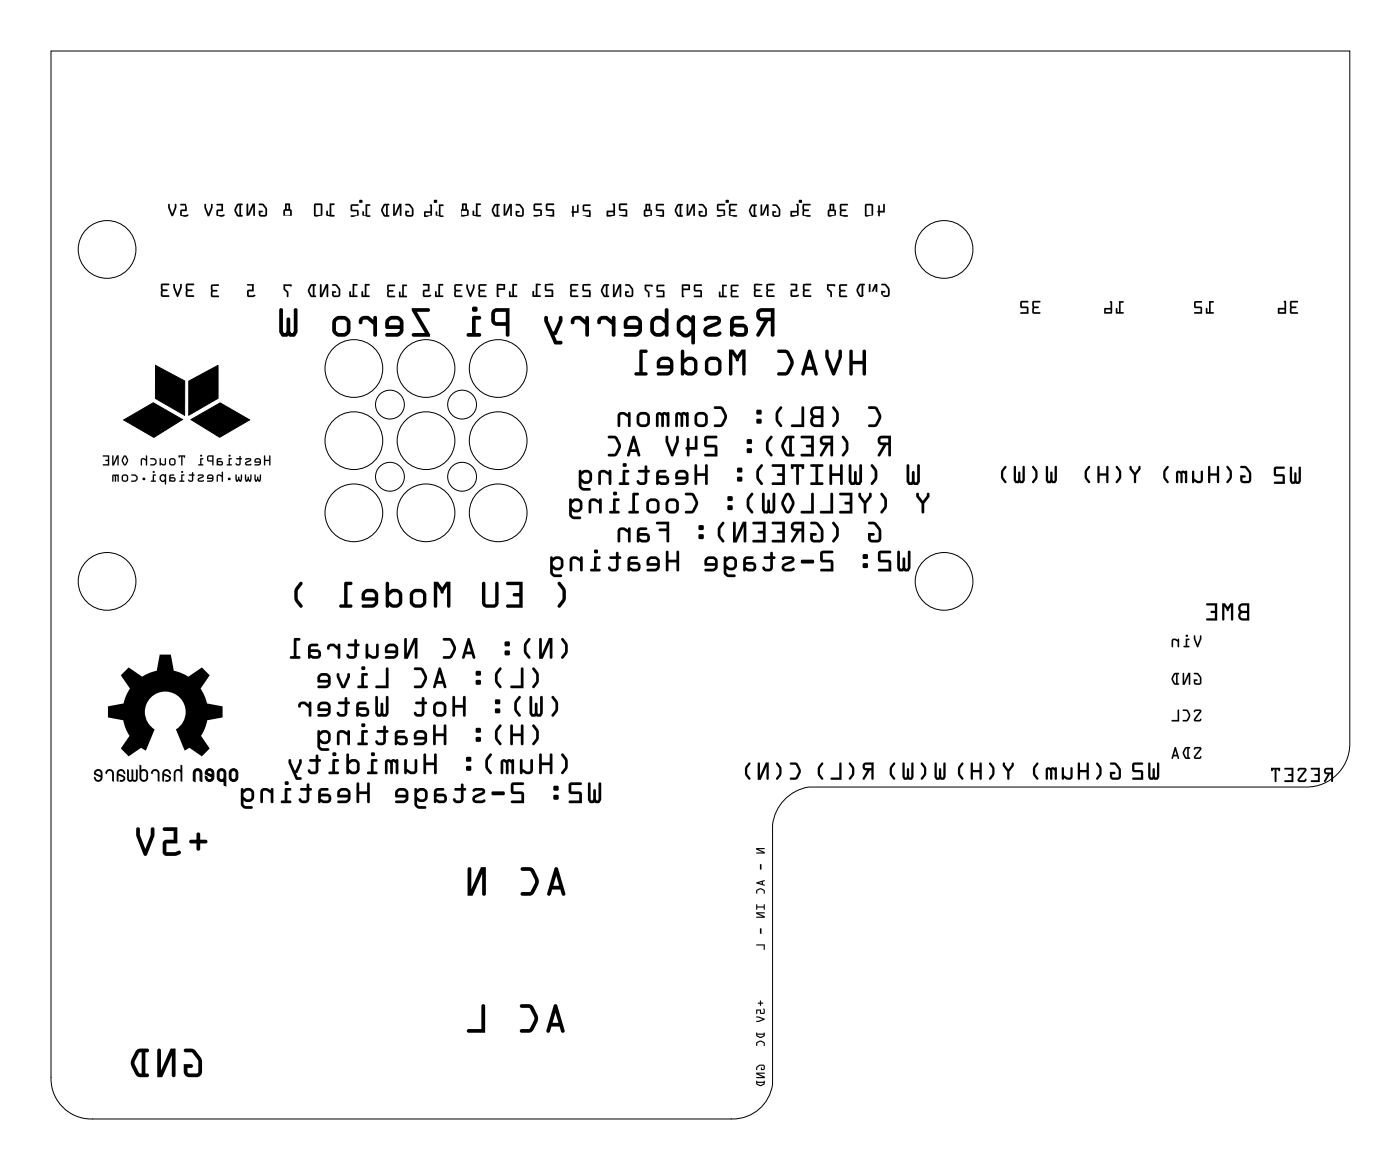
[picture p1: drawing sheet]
<svg xmlns="http://www.w3.org/2000/svg" width="97mm" height="81mm" viewBox="0 0 97 81" stroke-linecap="round" stroke-linejoin="round" font-family="sans-serif">
<g fill="none" stroke="#000" stroke-width=".07">
<path d="M3.5 3.5h90v48.1a3 3 0 0 1-2.9 2.9h-34.6a3 3 0 0 0-2.5 2.7v17.9a2.78 2.78 0 0 1-2.8 2.4h-44.3a2.78 2.78 0 0 1-2.9-2.8zM8.6 29.1l2-1.2 2 1.2-1.9 1.2zM10.8 25.3l2 1.1v2.4l-2-1.2zM13.1 26.4l2-1.1v2.3l-2 1.2zM13.2 29.1l2.1-1.2 2 1.2-2.1 1.2zM13.5 53.3h.3l.2 .1v.8l-.1-.1v-.5a.17 .17 0 0 0-.2-.2 .17 .17 0 0 0-.2 .2v.6l-.1-.1v-.5zM14.3 53.3h.2h.2l.1 .6a.3 .3 0 0 1-.3 .2 .3 .3 0 0 1-.3-.3h.2a.17 .17 0 0 0 .1 .2 .17 .17 0 0 0 .2-.2l-.5-.2zM14.4 53.4a.17 .17 0 0 1 .2 0 .17 .17 0 0 1 .1 .2v.1l-.3-.1zM15.1 53.3h.4l.1 .1 .1 1.1-.2-.1v-.3h-.3l-.1-.1v-.4zM15.2 53.4h.3v.5a.17 .17 0 0 1-.1 .1 .17 .17 0 0 1-.2-.1zM16 53.3h.2h.2l.1 .6a.3 .3 0 0 1-.3 .3 .3 .3 0 0 1-.3-.3zM16.1 53.4h.2l.1 .5a.17 .17 0 0 1-.2 .1 .17 .17 0 0 1-.2-.1z"/>
<circle cx="7.4" cy="17.3" r="2"/>
<circle cx="65.4" cy="17.3" r="2"/>
<circle cx="24.5" cy="25.5" r="2"/>
<circle cx="24.5" cy="30.5" r="2"/>
<circle cx="24.5" cy="35.5" r="2"/>
<circle cx="27" cy="33" r="1"/>
<circle cx="27" cy="28" r="1"/>
<circle cx="29.5" cy="35.5" r="2"/>
<circle cx="29.5" cy="25.5" r="2"/>
<circle cx="29.5" cy="30.5" r="2"/>
<circle cx="32" cy="33" r="1"/>
<circle cx="32" cy="28" r="1"/>
<circle cx="34.5" cy="25.5" r="2"/>
<circle cx="34.5" cy="30.5" r="2"/>
<circle cx="34.5" cy="35.5" r="2"/>
<circle cx="7.4" cy="40.3" r="2"/>
<circle cx="65.4" cy="40.3" r="2"/>
</g>
<g fill="#000">
<path d="M19.6 19.7h.6v.2l-.4-.1v.2l.2 .2v.4h-.1v-.3l-.3-.2zM24.9 13.9h.2v.1h-.2zM30.1 13.9h.2v.1h-.2zM50.3 13.9h.2v.1h-.2zM55.4 13.9h.2v.1h-.2zM8.6 29.1l2-1.2 2 1.2-1.9 1.2zM10.8 25.3l2 1.1v2.4l-2-1.2zM13.1 26.4l2-1.1v2.3l-2 1.2zM14.6 19.7h.6l-.1 .1h-.4v.3h.4l-.4 .1v.3h.4v.1l-.5-.1zM13.2 29.1l2.1-1.2 2 1.2-2.1 1.2zM17.1 19.7h.5v.5h-.4v.3l.4-.1a.1 .1 0 0 1 0 .2 .1 .1 0 0 1-.1 0l-.4-.1 .1-.4h.3v-.3h-.3zM7.4 53.4l.3-.1 .2 .2v.7l-.1-.1v-.5a.18 .18 0 0 0-.2-.2 .18 .18 0 0 0-.2 .2h-.1z"/>
<path d="M8.2 53.4l.3-.1 .2 .2v.2l-.1-.1a.17 .17 0 0 0-.2-.2 .17 .17 0 0 0-.2 .2l.4 .2a.25 .25 0 0 1 0 .3 .25 .25 0 0 1-.3 0v-.1h.2l.1-.1-.4-.2v.5l-.1-.1v-.5zM8.6 46.5l.3-.3 .9 .7 1.1-.4 .2-1.1h.7l.2 1.1 1.1 .4 .9-.7 .5 .6-.6 .9 .4 1 1.1 .2v.8l-1 .2-.5 1.1 .6 .9-.5 .5-.9-.6-.3 .2-.6-1.5a1.41 1.41 0 0 0 .3-2.1 1.41 1.41 0 0 0-2.1 0 1.41 1.41 0 0 0 .3 2.1l-.6 1.5-.3-.2-.9 .6-.5-.5 .6-.9-.5-1.1-1-.2v-.8l1.1-.2 .4-1-.6-.9zM8.8 53.3h.1v.7l.1 .1 .1-.1v-.7h.1v.7l.1 .1 .1-.1v-.7h.1v.8l-.5 .1-.1-.1zM10.5 53.4l.4-.1 .1 .2 .1 .7-.2-.1v-.5a.18 .18 0 0 0-.2-.2 .18 .18 0 0 0-.1 .2h-.1zM11.3 53.4l.4-.1 .1 .2v.2l-.1-.1a.17 .17 0 0 0-.2-.2 .17 .17 0 0 0-.1 .2l.4 .2a.25 .25 0 0 1 0 .3 .25 .25 0 0 1-.4 0l.1-.1h.1l.1-.1-.3-.2v.5l-.2-.1v-.5zM12.5 53h.1v1.2l-.1-.1v-.5a.17 .17 0 0 0-.2-.2 .17 .17 0 0 0-.1 .2v.6l-.2-.1 .1-.6 .1-.2h.3zM13.5 53.3h.3l.2 .1v.8l-.1-.1v-.5a.17 .17 0 0 0-.2-.2 .17 .17 0 0 0-.2 .2v.6l-.1-.1v-.5z"/>
<path d="M12.5 14.1v.1h.3v.3h-.3v.4l.1 .1h.4v-.1h-.4v-.3h.3v-.5zM12.5 14.1h.4v.5h-.3v.3h.4a.1 .1 0 0 1 0 .1 .1 .1 0 0 1-.1 0l-.4-.1v-.4h.3v-.3h-.3zM11.7 14.1v.3l.2 .6h.1l.2-.6v-.2h-.1l-.2 .6-.1-.6zM11.7 14.1l.1 .1 .1 .6 .2-.6h.1v.2l-.2 .6h-.1l-.3-.6z"/>
<path d="M12.5 14.1v.1h.3v.3h-.3v.4l.4 .1a.1 .1 0 0 0 .1 0 .1 .1 0 0 0 0-.1h-.4v-.3h.3v-.5zM11.7 14.1v.3l.2 .6h.1l.2-.6v-.2h-.1l-.2 .6-.1-.6z"/>
<path d="M15 14.1v.1h.3v.3h-.3v.4l.1 .1h.4v-.1h-.4v-.3h.4v-.5zM15 14.1h.5v.5h-.4v.3h.4a.1 .1 0 0 1 0 .1 .1 .1 0 0 1-.1 0l-.4-.1v-.4h.3v-.3h-.3zM14.2 14.1v.3l.2 .6h.1l.2-.6v-.2h-.1l-.2 .6-.1-.6zM14.2 14.1l.1 .1 .1 .6 .2-.6h.1v.2l-.2 .6h-.1l-.2-.6z"/>
<path d="M15 14.1v.1h.3v.3h-.3v.4l.4 .1a.1 .1 0 0 0 .1 0 .1 .1 0 0 0 0-.1h-.4v-.3h.4v-.5zM14.2 14.1v.3l.2 .6h.1l.2-.6v-.2h-.1l-.2 .6-.1-.6z"/>
<path d="M17.9 14.1l.1 .1h.2l.2 .3-.1 .4h-.3v-.2h.2v-.1h-.3l.1 .4h.4l.1-.2a.62 .62 0 0 0-.2-.6zM17.9 14.1h.3l.3 .3v.4l-.1 .2h-.4l-.1-.1v-.3h.3l-.2 .1 .1 .2 .3-.1v-.4l-.2-.2h-.3zM17.1 14.1v.9h.1l.3-.7v.7h.1l.1-.9h-.2l-.3 .7v-.6zM17.1 14.1l.1 .1v.6l.3-.7h.2l-.1 .9h-.1v-.7l-.3 .7h-.1zM16.4 14.2l-.2 .3 .1 .2 .1 .3h.4v-.1h-.1v-.7l.1-.1zM16.4 14.2l.4-.1-.1 .1v.7h.1v.1h-.4l-.1-.3-.1-.2zM16.5 14.2h.1v.7l-.2-.3zM16.5 14.2l-.1 .4 .2 .3v-.7z"/>
<path d="M17.9 14.1l.1 .1h.2l.2 .3-.1 .4h-.3v-.2h.2v-.1h-.3l.1 .4h.3l.2-.1a.57 .57 0 0 0-.5-.8zM17.1 14.1v.9h.1l.3-.7v.7h.1l.1-.9h-.2l-.3 .7v-.6zM16.4 14.2a.54 .54 0 0 0 0 .8h.4l-.1-.1v-.7l.1-.1zM16.5 14.2h.1v.7l-.2-.3z"/>
<path d="M19.6 19.7v.4l.3 .2v.3h.1v-.4l-.2-.2v-.2l.4 .1v-.2zM19.6 19.7h.6v.2l-.4-.1v.2l.2 .2v.4h-.1v-.3l-.3-.2z"/>
<path d="M19.8 14.1l-.2 .8 .5 .1 .1-.4-.1-.1v-.4zM19.8 14.1h.3v.4l.1 .1-.1 .4-.5-.1zM19.8 14.6h.3v.3h-.3zM19.8 14.6v.3h.3v-.3zM19.9 14.2h.1v.3h-.1zM19.9 14.2v.3h.1v-.3z"/>
<path d="M19.8 14.1l-.2 .8 .5 .1 .1-.4-.1-.1v-.4zM19.8 14.6h.3v.3h-.3zM19.9 14.2h.1v.3h-.1z"/>
<path d="M22.8 14.1v.8h-.1v-.3h-.1v.4h.6v-.1h-.2v-.7h.2v-.1zM22.8 14.1h.4v.1h-.2v.7h.2v.1h-.6v-.4h.1v.3h.1zM21.8 14.1v.8l.5 .1v-.1v-.7l-.1-.1zM21.8 14.1h.4l.1 .1v.7v.1l-.5-.1zM21.9 14.2h.3v.7h-.3zM21.9 14.2v.7h.3v-.7z"/>
<path d="M22.8 14.1v.8h-.1v-.3h-.1v.4h.6v-.1h-.2v-.7h.2v-.1zM21.8 14.1v.8l.5 .1v-.1v-.7l-.1-.1zM21.9 14.2h.3v.7h-.3z"/>
<path d="M24.9 13.9v.1h.2v-.1zM24.9 13.9h.2v.1h-.2z"/>
<path d="M25.3 14.1v.8h-.1v-.2l-.1-.1v.4h.5v-.1h-.2v-.6l.3-.1zM25.3 14.1l.4 .1-.1 .1h-.2v.6h.2v.1h-.5v-.4l.1 .1v.2h.1zM24.3 14.2v.4h.4v.3h-.4v.1h.6l-.1-.4-.4-.1v-.2h.4v-.1zM24.3 14.2h.5v.1h-.4v.2l.4 .1 .1 .4h-.6v-.1h.4v-.3h-.4z"/>
<path d="M25.3 14.1v.8h-.1v-.2l-.1-.1v.4h.5v-.1h-.2v-.6l.3-.1zM24.3 14.2v.4h.4v.3h-.4v.1h.6l-.1-.4-.4-.1v-.2h.4v-.1z"/>
<path d="M28.1 14.1v.1l.3 .1 .1 .2v.4h-.3v-.2h.1l.1-.1h-.3v.4h.4l.2-.2a.62 .62 0 0 0-.3-.6zM28.1 14.1h.3l.2 .4 .1 .3-.2 .2h-.3l-.1-.1v-.3h.3l-.2 .1v.2l.3-.1v-.3l-.2-.3h-.2zM27.3 14.1l-.1 .9h.2l.3-.7v.7h.1v-.9h-.1l-.3 .7v-.6zM27.3 14.1l.1 .1v.6l.3-.7h.1v.9h-.1v-.7l-.3 .7h-.2zM26.6 14.2l-.2 .3v.2l.2 .3h.3l.1-.1h-.1v-.7h.1zM26.6 14.2h.4h-.1v.7h.1l-.1 .1h-.3l-.2-.3v-.2zM26.7 14.2h.1v.7l-.3-.3zM26.7 14.2l-.2 .4 .3 .3v-.7z"/>
<path d="M28.1 14.1v.1l.3 .1 .1 .2v.4h-.3v-.2h.1l.1-.1h-.3v.4h.4l.1-.1a.57 .57 0 0 0-.5-.8zM27.3 14.1l-.1 .9h.2l.3-.7v.7h.1v-.9h-.1l-.3 .7v-.6zM26.6 14.2a.53 .53 0 0 0 0 .8h.4l-.1-.1v-.7h.1zM26.7 14.2h.1v.7l-.3-.3z"/>
<path d="M30.1 13.9v.1h.2v-.1zM30.1 13.9h.2v.1h-.2z"/>
<path d="M30.4 14.2v.7h-.1v-.2l-.1-.1v.4h.5v-.1h-.2v-.6l.2-.1zM30.4 14.2h.3v.1h-.2v.6h.2v.1h-.5v-.4l.1 .1v.2h.1zM29.8 14.2v.4l-.4 .1v.3h.5v-.8zM29.8 14.2h.1v.8h-.5v-.3l.4-.1zM29.5 14.7h.3v.2h-.3zM29.5 14.8v.1h.3v-.1z"/>
<path d="M30.4 14.2v.7h-.1v-.2l-.1-.1v.4h.5v-.1h-.2v-.6l.2-.1zM29.8 14.2v.4l-.4 .1v.3h.5v-.8zM29.5 14.8h.3v.1h-.3z"/>
<path d="M33 14.1v.8h-.1v-.3h-.1l-.1 .4h.6v-.1h-.2v-.7h.2v-.1zM33 14.1h.3v.1h-.2v.7h.2v.1h-.6l.1-.4h.1v.3h.1zM32 14.1l-.1 .8 .5 .1 .1-.4-.1-.1v-.4zM32 14.1h.4v.4l.1 .1-.1 .4-.5-.1zM32 14.6h.4v.3h-.4zM32 14.6v.3h.4v-.3zM32.1 14.2h.1v.3h-.1zM32.1 14.2v.3h.1v-.3z"/>
<path d="M33 14.1v.8h-.1v-.3h-.1l-.1 .4h.6v-.1h-.2v-.7h.2v-.1zM32 14.1l-.1 .8 .5 .1 .1-.4-.1-.1v-.4zM32 14.6h.4v.3h-.4zM32.1 14.2h.1v.3h-.1z"/>
<path d="M35.7 14.1l.1 .1 .2 .1 .2 .2-.1 .4h-.3v-.2h.2v-.1h-.3l.1 .4h.4l.1-.2a.61 .61 0 0 0-.2-.6zM35.7 14.1h.3l.3 .4v.3l-.1 .2h-.4l-.1-.1v-.3l.3 .1h-.2l.1 .2 .3-.1v-.3l-.2-.2-.3-.1zM34.9 14.1v.9h.2l.3-.7v.7l.1-.9h-.2l-.3 .7v-.6zM34.9 14.1l.1 .1v.6l.3-.7h.2l-.1 .9v-.7l-.3 .7h-.2zM34.2 14.2l-.1 .3v.2l.2 .3h.3v-.1h-.1v-.7h.1zM34.2 14.2h.4h-.1v.7h.1v.1h-.3l-.2-.3v-.2zM34.3 14.3l.1-.1v.7l-.2-.3zM34.3 14.3l-.1 .3 .2 .3v-.7z"/>
<path d="M35.7 14.1l.1 .1 .2 .1 .2 .2-.1 .4h-.3v-.2h.2v-.1h-.3l.1 .4h.3l.2-.1a.56 .56 0 0 0-.5-.8zM34.9 14.1v.9h.2l.3-.7v.7l.1-.9h-.2l-.3 .7v-.6zM34.2 14.2a.53 .53 0 0 0 0 .8h.4l-.1-.1v-.7h.1zM34.3 14.3l.1-.1v.7l-.2-.3z"/>
<path d="M37.9 14.1l-.1 .4 .5 .1v.3h-.4l-.1 .1h.6v-.5h-.5v-.3h.4l.1-.1zM37.9 14.1h.5l-.1 .1h-.4v.3h.5v.5h-.6l.1-.1h.4v-.3l-.5-.1zM37 14.1v.4l.4 .1v.3h-.4v.1h.6l-.1-.5h-.4v-.3h.4v-.1zM37 14.1h.5v.1h-.4v.3h.4l.1 .5h-.6v-.1h.4v-.3l-.4-.1z"/>
<path d="M37.9 14.1l-.1 .4 .5 .1v.3h-.4l-.1 .1h.6v-.5h-.5v-.3h.4l.1-.1zM37 14.1v.4l.4 .1v.3h-.4v.1h.6l-.1-.5h-.4v-.3h.4v-.1z"/>
<path d="M40.4 14.2v.4l.4 .1v.2h-.4v.1h.5v-.4l-.4-.1v-.2h.4v-.1zM40.4 14.2h.5v.1h-.4v.2l.4 .1v.4h-.5v-.1h.4v-.2l-.4-.1zM39.7 14.3l-.1 .4 .1 .3 .1-.3h.3v-.5h-.1v.4h-.2v-.3zM39.7 14.3h.1v.3h.2v-.4h.1v.5h-.3l-.1 .3-.1-.3z"/>
<path d="M40.4 14.2v.4l.4 .1v.2h-.4v.1h.5v-.4l-.4-.1v-.2h.4v-.1zM39.7 14.3l-.1 .4 .1 .3 .1-.3h.3v-.5h-.1v.4h-.2v-.3z"/>
<path d="M42.9 14.1v.4l.5 .1v.3h-.5v.1h.6l-.1-.5h-.4v-.3h.4l.1-.1zM42.9 14.1h.6l-.1 .1h-.4v.3h.4l.1 .5h-.6v-.1h.4v-.3l-.4-.1zM42.5 14.1v.5h-.5l.1 .4h.5v-.8zM42.5 14.1l.1 .1v.8h-.5l-.1-.4h.5zM42.1 14.7h.4v.2h-.4zM42.2 14.7v.2h.3v-.2z"/>
<path d="M42.9 14.1v.4l.4 .1v.3h-.4v.1h.6l-.1-.5h-.4v-.3h.4l.1-.1zM42.5 14.1v.5h-.5l.1 .4h.5v-.8zM42.2 14.7h.3v.2h-.3z"/>
<path d="M45.5 14.2v.4h.4v.3h-.4l-.1 .1h.6v-.5h-.4v-.3h.4zM45.5 14.2h.5h-.4v.3h.4v.5h-.6l.1-.1h.4v-.3h-.5zM44.7 14.1l-.1 .8 .5 .1 .1-.4-.1-.1v-.3zM44.7 14.1l.4 .1v.3l.1 .1-.1 .4-.5-.1zM44.7 14.6h.4v.3h-.4zM44.7 14.6v.3h.4v-.3zM44.8 14.2h.2v.3h-.2zM44.8 14.2v.3h.2v-.3z"/>
<path d="M45.5 14.2v.4h.4v.3h-.4l-.1 .1h.6v-.5h-.4v-.3h.4zM44.7 14.1l-.1 .8 .5 .1 .1-.4-.1-.1v-.3zM44.7 14.6h.4v.3h-.4zM44.8 14.2h.2v.3h-.2z"/>
<path d="M48.4 14.1v.1l.3 .1 .2 .2-.1 .4h-.3v-.2h.2v-.1h-.3l.1 .4h.4l.1-.2a.61 .61 0 0 0-.2-.6zM48.4 14.1h.3l.3 .4v.3l-.1 .2h-.4l-.1-.1v-.3h.3l-.2 .1 .1 .2 .3-.1-.1-.3-.1-.2-.3-.1zM47.6 14.1v.9h.1l.3-.7v.7h.1l.1-.9h-.2l-.3 .7v-.6zM47.6 14.1l.1 .1v.6l.3-.7h.2l-.1 .9h-.1v-.7l-.3 .7h-.1zM46.9 14.2l-.1 .3v.2l.2 .3h.3v-.1h-.1v-.7h.1zM46.9 14.2h.4h-.1v.7h.1v.1h-.3l-.2-.3v-.2zM47 14.3l.1-.1v.7l-.2-.3zM47 14.3l-.1 .3 .2 .3v-.7z"/>
<path d="M48.4 14.1v.1l.3 .1 .2 .2-.1 .4h-.3v-.2h.2v-.1h-.3l.1 .4h.3l.2-.1a.56 .56 0 0 0-.5-.8zM47.6 14.1v.9h.1l.3-.7v.7h.1l.1-.9h-.2l-.3 .7v-.6zM46.9 14.2a.53 .53 0 0 0 0 .8h.4l-.1-.1v-.7h.1zM47 14.3l.1-.1v.7l-.2-.3z"/>
<path d="M50.3 13.9v.1h.2v-.1zM50.3 13.9h.2v.1h-.2z"/>
<path d="M50.5 14.2v.7l.5 .1v-.1h-.4v-.3h.4l-.4-.1v-.3h.4h.1zM50.5 14.2h.6h-.1h-.4v.3l.4 .1h-.4v.3h.4v.1l-.5-.1zM49.7 14.2v.4h.4v.3h-.4v.1h.5v-.5h-.4v-.3h.4zM49.7 14.2h.5h-.4v.3h.4l.1 .5h-.6v-.1h.4v-.3h-.4z"/>
<path d="M50.5 14.2v.7l.5 .1v-.1h-.4v-.3h.4l-.4-.1v-.3h.4h.1zM49.7 14.2v.4h.4v.3h-.4v.1h.5v-.5h-.4v-.3h.4z"/>
<path d="M53.5 14.2v.1h.3l.2 .3-.1 .3h-.3v-.2h.2v-.1h-.3l.1 .4h.4l.1-.1a.6 .6 0 0 0-.2-.7zM53.5 14.2h.3l.3 .3v.4l-.1 .1h-.4l-.1-.1v-.3l.3 .1h-.2l.1 .2h.3l-.1-.4-.1-.2h-.3zM52.7 14.2v.8h.2l.2-.6v.6h.1l.1-.8h-.2l-.3 .6v-.6zM52.7 14.2h.1v.6l.3-.6h.2l-.1 .8h-.1v-.6l-.2 .6h-.2zM52.1 14.2l-.2 .3v.2l.2 .3h.3v-.1h-.1v-.6l.1-.1zM52.1 14.2h.3l-.1 .1v.6h.1v.1h-.3l-.2-.3v-.2zM52.2 14.3v.6l-.2-.3zM52.2 14.3l-.2 .3 .2 .3v-.6z"/>
<path d="M53.5 14.2v.1h.3l.2 .3-.1 .3h-.3v-.2h.2v-.1h-.3l.1 .4h.3l.2-.1a.55 .55 0 0 0-.5-.7zM52.7 14.2v.8h.2l.2-.6v.6h.1l.1-.8h-.2l-.3 .6v-.6zM52.1 14.2a.52 .52 0 0 0 0 .8h.3l-.1-.1v-.6l.1-.1zM52.2 14.3v.6l-.2-.3z"/>
<path d="M55.4 13.9v.1h.2v-.1zM55.4 13.9h.2v.1h-.2z"/>
<path d="M55.6 14.2v.7l.5 .1v-.1h-.4v-.3h.4l-.4-.1v-.3h.4h.1zM55.6 14.2h.6h-.1h-.4v.3l.4 .1h-.4v.3h.4v.1l-.5-.1zM55.2 14.1v.5h-.4v.4h.5v-.8zM55.2 14.1l.1 .1v.8h-.5v-.4h.4zM54.9 14.7h.3v.2h-.3zM54.9 14.7v.2h.3v-.2z"/>
<path d="M55.6 14.2v.7l.5 .1v-.1h-.4v-.3h.4l-.4-.1v-.3h.4h.1zM55.2 14.1v.5h-.4v.4h.5v-.8zM54.9 14.7h.3v.2h-.3z"/>
<path d="M58.2 14.2v.7l.5 .1v-.1h-.4v-.3h.4l-.4-.1v-.3h.4h.1zM58.2 14.2h.6h-.1h-.4v.3l.4 .1h-.4v.3h.4v.1l-.5-.1zM57.5 14.1l-.1 .8 .5 .1v-.4l-.1-.1v-.3zM57.5 14.1l.3 .1v.3l.1 .1v.4l-.5-.1zM57.5 14.6h.3v.3h-.3zM57.5 14.6v.3h.3v-.3zM57.6 14.2h.1v.3h-.1zM57.6 14.2v.3h.1v-.3z"/>
<path d="M58.2 14.2v.7l.5 .1v-.1h-.4v-.3h.4l-.4-.1v-.3h.4h.1zM57.5 14.1l-.1 .8 .5 .1v-.4l-.1-.1v-.3zM57.5 14.6h.3v.3h-.3zM57.6 14.2h.1v.3h-.1z"/>
<path d="M60.9 14.2l-.1 .5 .1 .3 .1-.3h.3v-.5h-.1v.4h-.2v-.3zM60.9 14.2l.1 .1v.3h.2v-.4h.1v.5h-.3l-.1 .3-.1-.3zM60 14.2l-.1 .7 .5 .1 .1-.1v-.7l-.1-.1zM60 14.2l.4-.1 .1 .1v.7l-.1 .1-.5-.1zM60 14.2h.4v.7h-.4zM60 14.2v.7h.4v-.7z"/>
<path d="M60.9 14.2l-.1 .5 .1 .3 .1-.3h.3v-.5h-.1v.4h-.2v-.3zM60 14.2l-.1 .7 .5 .1 .1-.1v-.7l-.1-.1zM60 14.2h.4v.7h-.4z"/>
<path d="M12.9 19.7v.8l.5 .1v-.1h-.4v-.3l.3-.1-.3-.1v-.2h.4l.1-.1zM12.9 19.7h.6l-.1 .1h-.4v.2l.3 .1-.3 .1v.3h.4v.1h-.4l-.1-.1zM12 19.7v.2l.2 .6 .1 .1 .3-.7v-.2h-.1l-.2 .7-.2-.7zM12 19.7h.1l.2 .6 .2-.6h.1v.2l-.3 .7-.1-.1-.2-.6zM11.2 19.7v.8l.5 .1v-.1h-.4v-.3l.3-.1-.3-.1v-.2h.4v-.1zM11.2 19.7h.5v.1h-.4v.2l.3 .1-.3 .1v.3h.4v.1h-.4l-.1-.1z"/>
<path d="M12.9 19.7v.8l.5 .1v-.1h-.4v-.3l.3-.1-.3-.1v-.2h.4l.1-.1zM12 19.7v.2l.2 .6 .1 .1 .3-.7v-.2h-.1l-.2 .6-.2-.6zM11.2 19.7v.8l.5 .1v-.1h-.4v-.3l.3-.1-.3-.1v-.2h.4v-.1z"/>
<path d="M14.6 19.7v.8l.5 .1v-.1h-.4v-.3l.4-.1h-.4v-.3h.4l.1-.1zM14.6 19.7h.6l-.1 .1h-.4v.3h.4l-.4 .1v.3h.4v.1l-.5-.1z"/>
<path d="M17.1 19.7l.1 .1h.3v.3h-.3l-.1 .4 .1 .1 .5-.1-.1-.1-.4 .1v-.3h.4v-.5zM17.1 19.7h.5v.5h-.4v.3l.4-.1a.1 .1 0 0 1 0 .2 .1 .1 0 0 1-.1 0l-.4-.1 .1-.4h.3v-.3h-.3z"/>
<path d="M17.6 32.9l.1 .5h.1l.1-.1 .1 .1 .1-.5h-.1v.4l-.1-.3-.1 .3-.1-.4zM17.6 32.9h.1l.1 .4 .1-.3 .1 .3v-.4h.1l-.1 .5-.1-.1-.1 .1h-.1zM17 32.9v.5h.1l.1-.1 .2 .1v-.5h-.1v.4l-.1-.3-.1 .3v-.4zM17 32.9h.1v.4l.1-.3 .1 .3v-.4h.1v.5l-.2-.1-.1 .1h-.1zM16.3 32.9l.1 .5h.1v-.1l.2 .1 .1-.5h-.1l-.1 .4-.1-.3-.1 .3v-.4zM16.3 32.9h.1v.4l.1-.3 .2 .3v-.4h.1l-.1 .5-.2-.1v.1h-.1zM15.8 33.1v.2h.2v-.2zM15.8 33.1h.2v.2h-.2zM15.1 32.9l-.1 .5h.1v-.4l.3 .1v.3v-.7v.2zM15 32.9h.4v-.2v.7v-.3l-.2-.1h-.1v.4h-.1zM14.4 32.9v.3h.3l-.3 .1v.1h.3l.1-.2v-.2l-.2-.1zM14.4 32.9h.2l.2 .1v.2l-.1 .2h-.3v-.1l.3-.1h-.3zM14.5 33h.2v.1h-.3zM14.5 33l-.1 .1h.3v-.1zM13.7 32.9v.1h.3l-.3 .1a.14 .14 0 0 0 0 .2 .14 .14 0 0 0 .1 .1l.3-.1h-.3l.3-.2a.12 .12 0 0 0 0-.1 .12 .12 0 0 0-.1-.1zM13.7 32.9h.3h.1v.2l-.3 .1 .3 .1-.3 .1a.14 .14 0 0 1-.1-.1 .14 .14 0 0 1 .1-.2l.2-.1h-.3zM13.1 32.9v.1h.2v.2l-.3 .1a.19 .19 0 0 0 .2 .1 .19 .19 0 0 0 .2-.2v-.2l.1-.1-.1-.2-.1 .2zM13.1 32.9h.2l.1-.2 .1 .2-.1 .1v.2a.18 .18 0 0 1-.2 .2 .18 .18 0 0 1-.2-.2h.3v-.2h-.2zM12.6 32.9v.4l-.2 .1h.4v-.1h-.2v-.3l.2-.1zM12.6 32.9h.2l-.2 .1v.3h.2v.1h-.4l.2-.1zM12.6 32.7a.07 .07 0 0 0 .1 0 .07 .07 0 0 0-.1 0zM12.5 32.7a.1 .1 0 0 1 .2 0 .1 .1 0 0 1-.2 0zM11.8 32.9l-.1 .5h.3a.16 .16 0 0 0 .2-.2 .16 .16 0 0 0-.2-.1l-.2-.1h.3l-.1-.1zM11.8 32.9h.3v.1h-.3v.1h.2a.17 .17 0 0 1 .2 .1 .17 .17 0 0 1-.2 .2h-.3zM11.8 33.2h.2l.1 .1h-.2zM11.8 33.2l.1 .1h.2l-.1-.1zM11.1 32.9v.4l.1 .1 .2-.1 .1 .3v-.7h-.3zM11.1 32.9h.1h.3v.7l-.1-.3-.2 .1-.1-.1zM11.2 33l.1-.1 .1 .1-.1 .3-.1-.1zM11.2 33v.2l.1 .1 .1-.2-.1-.2zM10.6 32.9v.4l-.1 .1h.3v-.1h-.1v-.3l.1-.1zM10.6 32.9h.2l-.1 .1v.3h.1v.1h-.4l.2-.1zM10.6 32.7a.07 .07 0 0 0 .1 0 .07 .07 0 0 0-.1 0zM10.6 32.7a.07 .07 0 0 1 .1 0 .07 .07 0 0 1-.1 0zM9.9 33.1v.2h.1v-.2zM9.9 33.1h.1v.2h-.1zM9.1 32.9v.1h.3v.2l-.3 .2h.3l.1-.2v-.2l-.1-.1zM9.1 32.9h.4a.25 .25 0 0 1-.1 .5h-.3l.3-.2v-.2h-.3zM8.4 33.1a.26 .26 0 0 0 .5 0 .26 .26 0 0 0-.5 0zM8.4 33.1a.26 .26 0 0 1 .5 0 .26 .26 0 0 1-.5 0zM8.5 33h.3l-.1 .3-.2-.1zM8.5 33v.2l.2 .1 .1-.3zM7.8 32.9v.5h.1v-.4l.1 .4 .1-.4v.4h.1v-.5zM7.8 32.9h.4v.5h-.1v-.4l-.1 .4-.1-.4v.4h-.1z"/>
<path d="M17.6 32.9l.1 .5h.1l.1-.1 .1 .1 .1-.5h-.1v.4l-.1-.3-.1 .3-.1-.4zM17 32.9v.5h.1l.1-.1 .2 .1v-.5h-.1v.4l-.1-.3-.1 .3v-.4zM16.3 32.9l.1 .5h.1v-.1l.2 .1 .1-.5h-.1l-.1 .4-.1-.3-.1 .3v-.4zM15.8 33.1v.2h.2v-.2zM15 32.9v.5h.1v-.4l.3 .1v.3v-.7v.2zM14.4 32.9v.3h.3l-.3 .1v.1h.3l.1-.2v-.2l-.2-.1zM14.5 33h.2v.1h-.3zM13.7 32.9v.1h.3l-.3 .1a.14 .14 0 0 0 0 .2 .14 .14 0 0 0 .1 .1l.3-.1h-.3l.3-.2a.12 .12 0 0 0 0-.1 .12 .12 0 0 0-.1-.1zM13.1 32.9v.1h.2v.2h-.3a.18 .18 0 0 0 .2 .2 .18 .18 0 0 0 .2-.2v-.2l.1-.1-.1-.2-.1 .2zM12.6 32.9v.4l-.2 .1h.4v-.1h-.2v-.3l.2-.1zM12.5 32.7a.1 .1 0 0 0 .2 0 .1 .1 0 0 0-.2 0zM11.8 32.9l-.1 .5h.3a.16 .16 0 0 0 .2-.2 .16 .16 0 0 0-.2-.1l-.2-.1h.3v-.1zM11.8 33.2h.2l.1 .1h-.2zM11.1 32.9v.1a.28 .28 0 0 0 .2 .4l.1-.1v.3h.1v-.7h-.3zM11.2 33l.1-.1 .1 .1-.1 .3-.1-.1zM10.6 32.9v.4l-.1 .1h.3v-.1h-.1v-.3l.1-.1zM10.6 32.7a.07 .07 0 0 0 .1 0 .07 .07 0 0 0-.1 0zM9.9 33.1v.2h.1v-.2zM9.1 32.9v.1l.3 .1v.2h-.3l.2 .1a.26 .26 0 0 0 .2-.3 .26 .26 0 0 0-.2-.2zM8.4 33.1a.26 .26 0 0 0 .5 0 .26 .26 0 0 0-.5 0zM8.5 33h.3l-.1 .3-.2-.1zM7.8 32.9v.5h.1v-.4l.1 .4 .1-.4v.4h.1v-.5z"/>
<path d="M18.3 31.6v.6h.1v-.3h.3v.4v-.7v.3h-.3v-.3zM18.3 31.6h.1v.3h.2l.1-.3v.7l-.1-.4h-.2v.3h-.1zM17.7 31.8l-.1 .3h.4l-.3 .1h-.1h.4l.1-.1v-.3l-.2-.1zM17.7 31.8l.2-.1 .2 .1v.3l-.1 .1h-.4h.1l.3-.1h-.4zM17.7 31.9l.2-.1 .1 .2h-.3zM17.8 31.9l-.1 .1h.3l-.1-.2zM17 31.8v.1h.3l-.3 .1a.14 .14 0 0 0 0 .2 .14 .14 0 0 0 .1 .1l.3-.1-.3-.1 .2-.1a.12 .12 0 0 0 .1-.2 .12 .12 0 0 0-.1-.1zM17 31.8l.3-.1 .1 .1v.1l-.3 .2 .3 .1-.3 .1a.14 .14 0 0 1-.1-.2 .14 .14 0 0 1 .1-.1l.2-.2-.3 .1zM16.4 31.8h.2v.3h-.3a.19 .19 0 0 0 .2 .2 .19 .19 0 0 0 .2-.2v-.3h.1l-.1-.2-.1 .1zM16.4 31.8l.2-.1 .1-.1 .1 .2h-.1v.3a.18 .18 0 0 1-.2 .2 .18 .18 0 0 1-.2-.2h.3v-.3h-.2zM15.9 31.8l-.1 .4h-.1l.3 .1 .1-.1h-.2v-.4h.2zM15.9 31.8h.2h-.2v.4h.2l-.1 .1-.3-.1h.1zM15.8 31.6a.1 .1 0 0 0 .2 0 .1 .1 0 0 0-.2 0zM15.8 31.6a.1 .1 0 0 1 .2 0 .1 .1 0 0 1-.2 0zM15.1 31.8l-.1 .4 .3 .1a.16 .16 0 0 0 .2-.2 .16 .16 0 0 0-.2-.2h-.2l.2-.1v-.1zM15 31.8l.3-.1v.1l-.2 .1h.2a.17 .17 0 0 1 .2 .2 .17 .17 0 0 1-.2 .2l-.3-.1zM15.1 32h.2l.1 .1-.2 .1zM15.1 32l.1 .2 .2-.1-.1-.1zM14.4 31.6v.3l.3 .1 .1 .3v-.8zM14.4 31.6l.4-.1v.8l-.1-.3-.3-.1zM14.5 31.7l.2-.1v.3h-.2zM14.5 31.7v.2h.2v-.3zM13.9 31.8v.4h-.2l.4 .1v-.1h-.1v-.4h.1zM13.9 31.8h.2h-.1v.4h.1v.1l-.4-.1h.2zM13.9 31.6a.07 .07 0 0 0 .1 0 .07 .07 0 0 0-.1 0zM13.9 31.6a.07 .07 0 0 1 .1 0 .07 .07 0 0 1-.1 0zM12.4 31.5v.2l.2-.1v.7v-.7l.2 .1v-.2zM12.4 31.5h.4v.2l-.2-.1v.7v-.7l-.2 .1zM11.7 32a.26 .26 0 0 0 .5 0 .26 .26 0 0 0-.5 0zM11.7 32a.26 .26 0 0 1 .5 0 .26 .26 0 0 1-.5 0zM11.8 31.9h.3l-.1 .3-.2-.1zM11.8 31.9v.2l.2 .1 .1-.3zM11.1 31.8v.4h.4v-.4h-.1v.4l-.3-.1v-.3zM11.1 31.8l.1 .3 .1 .1 .1-.1v-.3h.1v.3a.2 .2 0 0 1-.2 .2 .2 .2 0 0 1-.1-.1h-.1zM10.4 31.8h.3l.1 .3-.4 .1h.3l.1-.1v-.2l-.1-.2zM10.4 31.8h.4a.25 .25 0 0 1-.1 .4h-.3l.4-.1-.1-.2-.3-.1zM9.8 31.8v.4l.1-.4 .2 .1v.3h.1v-.6h-.1v.2zM9.8 31.8h.3v-.2h.1v.6h-.1v-.3l-.1-.1-.2 .1v.3zM8.6 31.6l-.2 .3 .2 .3 .1 .1 .2-.4-.2-.3zM8.6 31.6h.1l.2 .3-.2 .4-.1-.1-.2-.3zM8.6 31.6l.2 .3-.1 .3-.2-.3zM8.6 31.6l-.1 .3 .2 .3 .1-.3zM7.8 31.6v.7h.1l.2-.6 .1 .6v-.8h-.1l-.2 .6v-.5zM7.8 31.6h.1v.5l.2-.6h.1v.8l-.1-.6-.2 .6h-.1zM7.1 31.6h.4v.3h-.2h.2v.3h-.4l.5 .1v-.8zM7.1 31.6l.5-.1v.8l-.5-.1h.4v-.3h-.2h.2v-.3h-.4z"/>
<path d="M18.3 31.6v.6h.1v-.3h.2l.1 .4v-.7l-.1 .3h-.2v-.3zM17.7 31.8l-.1 .3h.4l-.3 .1h-.1h.4l.1-.1v-.3l-.2-.1zM17.8 31.9l.1-.1 .1 .2h-.3zM17 31.8v.1h.3l-.3 .1a.14 .14 0 0 0 0 .2 .14 .14 0 0 0 .1 .1l.3-.1v-.1h-.3l.2-.1a.12 .12 0 0 0 .1-.2 .12 .12 0 0 0-.1-.1zM16.4 31.8h.2v.3h-.3a.18 .18 0 0 0 .2 .2 .18 .18 0 0 0 .2-.2v-.3h.1l-.1-.2-.1 .1zM15.9 31.8l-.1 .4h-.1l.3 .1 .1-.1h-.2v-.4h.2zM15.8 31.6a.1 .1 0 0 0 .2 0 .1 .1 0 0 0-.2 0zM15 31.8v.4l.3 .1a.16 .16 0 0 0 .2-.2 .16 .16 0 0 0-.2-.2h-.2l.2-.1v-.1zM15.1 32h.2l.1 .1-.2 .1zM14.4 31.6v.3l.3 .1 .1 .3v-.8zM14.5 31.7l.2-.1v.3h-.2zM13.9 31.8v.4h-.2l.4 .1v-.1h-.1v-.4h.1zM13.9 31.6a.07 .07 0 0 0 .1 0 .07 .07 0 0 0-.1 0zM12.4 31.5v.2l.2-.1v.7v-.7l.2 .1v-.2zM11.7 32a.26 .26 0 0 0 .5 0 .26 .26 0 0 0-.5 0zM11.8 31.9h.3l-.1 .3-.2-.1zM11.1 31.8v.4h.1a.2 .2 0 0 0 .1 .1 .2 .2 0 0 0 .2-.2v-.3h-.1v.4l-.2-.1-.1-.3zM10.4 31.8l.4 .1-.1 .3h-.3l.2 .1a.26 .26 0 0 0 .3-.3 .26 .26 0 0 0-.3-.3zM9.8 31.8v.4l.1-.4 .2 .1v.3h.1v-.6h-.1v.2zM8.6 31.6l-.2 .3 .2 .3 .1 .1 .2-.4-.2-.3zM8.6 31.6l.2 .3-.1 .3-.2-.3zM7.8 31.6v.7h.1l.2-.6 .1 .6v-.8h-.1l-.2 .6v-.5zM7.1 31.6h.4v.3h-.2h.2v.3h-.4l.5 .1v-.8z"/>
<path d="M23 19.7v.1h.3l.2 .3-.1 .4-.3-.1v-.1h.2v-.1h-.3l.1 .3 .4 .1 .1-.2a.62 .62 0 0 0-.2-.6zM23 19.7h.3l.3 .3v.4l-.1 .2h-.4l-.1-.1v-.3h.3l-.2 .1 .1 .2 .3-.1-.1-.4-.1-.2h-.3zM22.2 19.7v.9h.1l.3-.7v.6l.1 .1v-.9h-.1l-.3 .7v-.7zM22.2 19.7h.1v.7l.3-.7h.1v.9l-.1-.1v-.6l-.3 .7h-.1zM21.5 19.7l-.2 .4 .1 .2 .1 .3h.4v-.1h-.1v-.7l.1-.1zM21.5 19.7h.4l-.1 .1v.7h.1v.1h-.4l-.1-.3-.1-.2zM21.6 19.8h.1v.7l-.3-.4zM21.6 19.8l-.2 .3 .3 .4v-.7z"/>
<path d="M23 19.7v.1h.3l.2 .3-.1 .4-.3-.1v-.1h.2v-.1h-.3l.1 .3 .3 .1 .2-.1a.57 .57 0 0 0-.5-.8zM22.2 19.7v.9h.1l.3-.7v.6l.1 .1v-.9h-.1l-.3 .7v-.7zM21.5 19.7a.54 .54 0 0 0 0 .8h.4h-.1v-.7l.1-.1zM21.6 19.8h.1v.7l-.3-.4z"/>
<path d="M25.3 19.7v.8h-.1v-.3h-.1l-.1 .3 .6 .1v-.1h-.2v-.7h.2v-.1zM25.3 19.7h.3v.1h-.2v.7h.2v.1l-.6-.1 .1-.3h.1v.3h.1zM24.4 19.7v.8h-.1v-.3h-.1v.3l.5 .1v-.1h-.2v-.7h.2l.1-.1zM24.4 19.7h.4l-.1 .1h-.2v.7h.2v.1l-.5-.1v-.3h.1v.3h.1z"/>
<path d="M25.3 19.7v.8h-.1v-.3h-.1l-.1 .3 .6 .1v-.1h-.2v-.7h.2v-.1zM24.4 19.7v.8h-.1v-.3h-.1v.3l.5 .1v-.1h-.2v-.7h.2l.1-.1z"/>
<path d="M27.9 19.7v.8h-.1v-.3h-.1l-.1 .4h.6v-.1h-.2v-.7h.2zM27.9 19.7l.3 .1h-.2v.7h.2v.1h-.6l.1-.4h.1v.3h.1zM26.9 19.8l-.1 .7 .6 .1v-.1h-.5l.1-.3h.3l-.3-.1-.1-.3h.4h.1zM26.9 19.7l.5 .1h-.1h-.4l.1 .3 .3 .1h-.3l-.1 .3h.5v.1l-.6-.1z"/>
<path d="M27.9 19.7v.8h-.1v-.3h-.1l-.1 .4h.6v-.1h-.2v-.7h.2zM26.9 19.7l-.1 .8 .6 .1v-.1h-.5l.1-.3h.3l-.3-.1-.1-.3h.4h.1z"/>
<path d="M30.4 19.7v.8h-.1v-.3h-.1l-.1 .3 .6 .1v-.1h-.2v-.7h.2v-.1zM30.4 19.7h.3v.1h-.2v.7h.2v.1l-.6-.1 .1-.3h.1v.3h.1zM29.3 19.7v.1h.3v.3h-.3v.4l.1 .1 .4-.1v-.1l-.4 .1v-.3h.4v-.5zM29.3 19.7h.5v.5h-.4v.3l.4-.1a.1 .1 0 0 1 0 .2 .1 .1 0 0 1-.1 0l-.4-.1v-.4h.3v-.3h-.3z"/>
<path d="M30.4 19.7v.8h-.1v-.3h-.1l-.1 .3 .6 .1v-.1h-.2v-.7h.2v-.1zM29.3 19.7v.1h.3v.3h-.3v.4l.4 .1a.1 .1 0 0 0 .1 0 .1 .1 0 0 0 0-.2l-.4 .1v-.3h.4v-.5z"/>
<path d="M33.2 19.7v.8l.5 .1v-.1h-.4v-.3l.3-.1h-.3v-.3h.4v-.1zM33.2 19.7h.5v.1h-.4v.3h.3l-.3 .1v.3h.4v.1l-.5-.1zM32.3 19.7v.3l.2 .6h.1l.3-.6v-.3h-.1l-.2 .7-.2-.7zM32.3 19.7h.1l.2 .7 .2-.7h.1v.3l-.3 .6h-.1l-.2-.6zM31.5 19.7v.8l.5 .1v-.1h-.4v-.3l.3-.1h-.3v-.3h.4v-.1zM31.5 19.7h.5v.1h-.4v.3h.3l-.3 .1v.3h.4v.1l-.5-.1z"/>
<path d="M33.2 19.7v.8l.5 .1v-.1h-.4v-.3l.3-.1h-.3v-.3h.4v-.1zM32.3 19.7v.3l.2 .6h.1l.3-.6v-.3h-.1l-.2 .7-.2-.7zM31.5 19.7v.8l.5 .1v-.1h-.4v-.3l.3-.1h-.3v-.3h.4v-.1z"/>
<path d="M35.5 19.7v.8h-.1v-.3h-.1v.3l.5 .1v-.1h-.2v-.7h.2v-.1zM35.5 19.7h.3v.1h-.2v.7h.2v.1l-.5-.1v-.3h.1v.3h.1zM34.4 19.7v.8l.1 .1v-.5h.5v-.4zM34.4 19.7h.6v.4h-.5v.5l-.1-.1zM34.5 19.8h.4v.2h-.4zM34.5 19.8v.2h.4v-.2z"/>
<path d="M35.5 19.7v.8h-.1v-.3h-.1v.3l.5 .1v-.1h-.2v-.7h.2v-.1zM34.4 19.7v.8l.1 .1v-.5h.5v-.4zM34.5 19.8h.4v.2h-.4z"/>
<path d="M37.8 19.7v.4l.4 .1v.3h-.4l.5 .1v-.5h-.4v-.3h.4v-.1zM37.8 19.7h.5v.1h-.4v.3h.4v.5l-.5-.1h.4v-.3l-.4-.1zM37.1 19.7v.8h-.1v-.3h-.1v.3l.5 .1v-.1h-.2v-.7h.2l.1-.1zM37.1 19.7h.4l-.1 .1h-.2v.7h.2v.1l-.5-.1v-.3h.1v.3h.1z"/>
<path d="M37.8 19.7v.4l.4 .1v.3h-.4l.5 .1v-.5h-.4v-.3h.4v-.1zM37.1 19.7v.8h-.1v-.3h-.1v.3l.5 .1v-.1h-.2v-.7h.2l.1-.1z"/>
<path d="M40.4 19.7v.4l.4 .1v.3h-.4l.5 .1v-.5h-.4v-.3h.4v-.1zM40.4 19.7h.5v.1h-.4v.3h.4v.5l-.5-.1h.4v-.3l-.4-.1zM39.5 19.7v.8l.5 .1v-.1h-.4v-.3l.4-.1h-.4v-.3h.4l.1-.1zM39.5 19.7h.6l-.1 .1h-.4v.3h.4l-.4 .1v.3h.5v.1l-.6-.1z"/>
<path d="M40.4 19.7v.4l.4 .1v.3h-.4l.5 .1v-.5h-.4v-.3h.4v-.1zM39.5 19.7v.8l.5 .1v-.1h-.4v-.3l.4-.1h-.4v-.3h.4l.1-.1z"/>
<path d="M43.3 19.7v.1h.3l.2 .3-.1 .4-.3-.1v-.1h.2v-.1h-.3l.1 .3 .4 .1 .1-.2a.62 .62 0 0 0-.2-.6zM43.3 19.7h.3l.3 .3v.4l-.1 .2h-.4l-.1-.1v-.3h.3l-.2 .1 .1 .2 .3-.1-.1-.4-.1-.2h-.3zM42.5 19.7v.9h.1l.3-.7v.6l.1 .1 .1-.9h-.2l-.3 .7v-.7zM42.5 19.7h.1v.7l.3-.7h.2l-.1 .9-.1-.1v-.6l-.3 .7h-.1zM41.8 19.7l-.2 .4 .1 .2 .1 .3h.4v-.1h-.1v-.7l.1-.1zM41.8 19.7h.4l-.1 .1v.7h.1v.1h-.4l-.1-.3-.1-.2zM41.9 19.8h.1v.7l-.2-.4zM41.9 19.8l-.1 .3 .2 .4v-.7z"/>
<path d="M43.3 19.7v.1h.3l.2 .3-.1 .4-.3-.1v-.1h.2v-.1h-.3l.1 .3 .3 .1 .2-.1a.57 .57 0 0 0-.5-.8zM42.5 19.7v.9h.1l.3-.7v.6l.1 .1 .1-.9h-.2l-.3 .7v-.7zM41.8 19.7a.54 .54 0 0 0 0 .8h.4h-.1v-.7l.1-.1zM41.9 19.8h.1v.7l-.2-.4z"/>
<path d="M45.5 19.8v.3l.4 .1v.3h-.4v.1h.5v-.5h-.4v-.3h.4zM45.5 19.8h.5h-.4v.3h.4v.5h-.5v-.1h.4v-.3l-.4-.1zM44.7 19.7v.4l.2 .2v.3h.1v-.4l-.2-.2v-.2l.4 .1v-.1zM44.7 19.7l.5 .1v.1l-.4-.1v.2l.2 .2v.4h-.1v-.3l-.2-.2z"/>
<path d="M45.5 19.8v.3l.4 .1v.3h-.4v.1h.5v-.5h-.4v-.3h.4zM44.7 19.7v.4l.2 .2v.3h.1v-.4l-.2-.2v-.2l.4 .1v-.1z"/>
<path d="M48.1 19.7v.4l.4 .1v.3h-.4v.1h.5v-.5h-.4v-.3h.4v-.1zM48.1 19.7h.5v.1h-.4v.3h.4v.5h-.5v-.1h.4v-.3l-.4-.1zM47.3 19.7l-.1 .8 .2 .1v-.5h.4v-.3zM47.3 19.7l.5 .1v.3h-.4v.5l-.2-.1zM47.4 19.8h.3v.2h-.3zM47.4 19.8v.2h.3v-.2z"/>
<path d="M48.1 19.7v.4l.4 .1v.3h-.4v.1h.5v-.5h-.4v-.3h.4v-.1zM47.3 19.7l-.1 .8 .2 .1v-.5h.4v-.3zM47.4 19.8h.3v.2h-.3z"/>
<path d="M50.7 19.8l-.1 .7 .6 .1v-.1h-.5l.1-.3h.3l-.3-.1-.1-.3h.4h.1zM50.7 19.8h.5h-.1h-.4l.1 .3 .3 .1h-.3l-.1 .3h.5v.1l-.6-.1zM50 19.7v.8h-.1v-.3h-.1v.4h.5v-.1h-.2v-.7h.3zM50 19.7l.4 .1h-.1h-.1v.7h.1v.1h-.5v-.4h.1v.3h.1z"/>
<path d="M50.7 19.8l-.1 .7 .6 .1v-.1h-.5l.1-.3h.3l-.3-.1-.1-.3h.4h.1zM50 19.7v.8h-.1v-.3h-.1v.4h.5v-.1h-.1v-.7h.2z"/>
<path d="M52.5 21.5a.47 .47 0 0 0-.1 .5 .47 .47 0 0 0 .5 .3l-.5 .8a.13 .13 0 0 0 .1 .2 .13 .13 0 0 0 .1 0l.6-1h.2v.9a.13 .13 0 0 0 .1 .1 .13 .13 0 0 0 .2-.1v-1.8h-.9zM52.5 21.5l.3-.2h.9v1.9a.13 .13 0 0 1-.2 .1 .13 .13 0 0 1-.1-.1v-.9h-.2l-.6 1a.13 .13 0 0 1-.1 0 .13 .13 0 0 1-.1-.2l.5-.8a.46 .46 0 0 1-.5-.3 .46 .46 0 0 1 .1-.5zM52.7 21.6h.7v.4h-.7v-.1zM52.7 21.6v.3v.1h.7v-.4zM50.7 22l-.1 .3v.9a.12 .12 0 0 0 .1 .1 .12 .12 0 0 0 .1-.1l.2 .1h.5a.46 .46 0 0 0 .3-.4 .46 .46 0 0 0-.3-.5h-.6v-.2l.6-.1a.13 .13 0 0 0 .1-.1 .13 .13 0 0 0-.1-.1h-.5zM50.7 22l.3-.1h.5a.13 .13 0 0 1 .1 .1 .13 .13 0 0 1-.1 .1l-.6 .1v.2h.6a.46 .46 0 0 1 .3 .5 .46 .46 0 0 1-.3 .4h-.5l-.2-.1a.12 .12 0 0 1-.1 .1 .12 .12 0 0 1-.1-.1v-.9zM50.9 22.7h.6l.1 .3-.5 .1-.3-.2zM50.9 22.7l-.1 .2 .3 .2 .5-.1-.1-.3zM48.8 22.1a.14 .14 0 0 0 .1 .2 .14 .14 0 0 0 .1-.1l.6-.1 .1 .1-.7 .4a.39 .39 0 0 0-.3 .4 .39 .39 0 0 0 .4 .3h.5l.3-.1a.14 .14 0 0 0 0-.2 .14 .14 0 0 0-.2 .1h-.6l-.1-.2 .1-.1 .7-.3a.33 .33 0 0 0 .2-.4 .33 .33 0 0 0-.4-.2h-.5zM48.8 22a.97 .97 0 0 1 1.1 0l.1 .2-.1 .3-.8 .3-.1 .1 .1 .2 .6-.1a.15 .15 0 0 1 .2 0 .15 .15 0 0 1 0 .2 .88 .88 0 0 1-1.1-.1v-.3l.1-.2 .8-.4-.1-.1h-.5a.17 .17 0 0 1-.2 .2 .17 .17 0 0 1-.1-.2zM47 22.1l-.1 .2v.5v.2l.3 .3a.46 .46 0 0 0 .7-.1v.5a.13 .13 0 0 0 .1 .2 .14 .14 0 0 0 .2-.2v-1.7a.14 .14 0 0 0-.2-.2 .13 .13 0 0 0-.1 .2l-.1-.1a.46 .46 0 0 0-.6 .1zM47 22.1a.51 .51 0 0 1 .9-.1 .14 .14 0 0 1 .1-.2 .14 .14 0 0 1 .2 .2v1.7a.14 .14 0 0 1-.2 .2 .13 .13 0 0 1-.1-.2v-.5a.46 .46 0 0 1-.7 .1 .85 .85 0 0 1-.3-1zM47.2 22.3l.4-.2 .3 .3v.4l-.3 .3h-.1l-.3-.2zM47.2 22.3v.6l.3 .2h.1l.3-.3v-.4l-.3-.3zM45.2 22.1a1.02 1.02 0 0 0-.1 .8l.1 .3a.63 .63 0 0 0 .9 0 .13 .13 0 0 0 .1 .1 .13 .13 0 0 0 .1-.1v-1.7a.13 .13 0 0 0-.1-.1 .13 .13 0 0 0-.1 .1v.6a.67 .67 0 0 0-.7-.2zM45.2 22.1l.2-.2a.67 .67 0 0 1 .7 .2v-.6a.13 .13 0 0 1 .1-.2 .13 .13 0 0 1 .1 .2v1.7a.13 .13 0 0 1-.1 .1 .13 .13 0 0 1-.1-.1 .6 .6 0 0 1-.8 0l-.2-.3a1.02 1.02 0 0 1 .1-.8zM45.4 22.3l.1-.1h.3l.3 .2v.4l-.3 .3h-.3l-.2-.2zM45.4 22.3l-.1 .6 .2 .2h.3l.3-.3v-.4l-.3-.2h-.3zM43.4 22.1l-.2 .2 .1 .5h.9v.1l-.1 .2h-.7a.13 .13 0 0 0-.2 .1 .13 .13 0 0 0 .2 .1h.7l.3-.1a1.05 1.05 0 0 0 .1-.9l-.2-.3a.63 .63 0 0 0-.6-.1zM43.4 22.1l.2-.2h.5l.4 .4a1.05 1.05 0 0 1-.1 .9l-.3 .1h-.7a.13 .13 0 0 1-.2-.1 .13 .13 0 0 1 .2-.1h.7l.1-.3h-.9l-.1-.5zM43.6 22.2h.5l.1 .1v.2h-.7zM43.6 22.2l-.1 .3h.7v-.2l-.1-.1zM41.5 22l-.1 .3a.14 .14 0 0 0 .1 .2 .14 .14 0 0 0 .1-.2l.1-.1 .3-.1 .4 .4v.7a.13 .13 0 0 0 .1 .1 .13 .13 0 0 0 .1-.1v-1.2a.13 .13 0 0 0-.1-.1 .13 .13 0 0 0-.1 .1v.2l-.3-.3h-.3zM41.5 22l.3-.1h.3l.3 .3v-.2a.13 .13 0 0 1 .1-.1 .13 .13 0 0 1 .2 .1v1.2a.13 .13 0 0 1-.2 .1 .13 .13 0 0 1-.1-.1v-.7l-.4-.4-.3 .1a.2 .2 0 0 1-.1 .2 .2 .2 0 0 1-.2 0v-.1zM39.7 22l-.1 .3a.14 .14 0 0 0 .1 .2 .14 .14 0 0 0 .1-.2l.1-.1 .2-.1 .5 .4v.7a.13 .13 0 0 0 .1 .1 .13 .13 0 0 0 .1-.1v-1.2a.13 .13 0 0 0-.1-.1 .13 .13 0 0 0-.1 .1v.2l-.4-.3h-.3zM39.7 22l.2-.1h.3l.4 .3v-.2a.13 .13 0 0 1 .1-.1 .13 .13 0 0 1 .1 .1v1.2a.13 .13 0 0 1-.1 .1 .13 .13 0 0 1-.1-.1v-.7l-.5-.4-.3 .1a.2 .2 0 0 1 0 .2 .2 .2 0 0 1-.2 0l-.1-.1zM37.8 21.9l-.1 .4 .7 1.5 .5 .1a.13 .13 0 0 0 .1-.2 .13 .13 0 0 0-.1-.1h-.3l-.2-.4 .2-.1 .4-.8v-.3a.13 .13 0 0 0-.2-.1 .13 .13 0 0 0-.1 .1v.2l-.3 .8h-.1l-.3-.8v-.2zM37.8 21.9l.2 .1v.2l.3 .8h.1l.3-.8v-.2a.13 .13 0 0 1 .1-.1 .13 .13 0 0 1 .2 .1v.3l-.4 .8-.2 .1 .2 .4h.3a.13 .13 0 0 1 .1 .1 .13 .13 0 0 1-.1 .2l-.5-.1-.7-1.5zM34.2 21.5a.8 .8 0 0 0 .1 1l.7 .1v.6a.13 .13 0 0 0 .2 .1 .13 .13 0 0 0 .1-.1v-1.8h-.9zM34.2 21.5l.2-.2h.9v1.9a.13 .13 0 0 1-.1 .1 .13 .13 0 0 1-.2-.1v-.6h-.6a.39 .39 0 0 1-.4-.4v-.5zM34.3 21.6h.7v.7h-.7zM34.3 21.6v.7h.7v-.7zM32.7 21.9v1.2h-.2a.13 .13 0 0 0-.2 .1 .13 .13 0 0 0 .2 .1h.7a.13 .13 0 0 0 .1-.1 .13 .13 0 0 0-.1-.1h-.2v-1h.2a.13 .13 0 0 0 .1-.1 .13 .13 0 0 0-.1-.1zM32.7 21.9h.5a.13 .13 0 0 1 .1 .1 .13 .13 0 0 1-.1 .1h-.2v1h.2a.13 .13 0 0 1 .1 .1 .13 .13 0 0 1-.1 .1h-.7a.13 .13 0 0 1-.2-.1 .13 .13 0 0 1 .2-.1h.2zM32.7 21.4a.2 .2 0 0 0 .4 0 .2 .2 0 0 0-.4 0zM32.7 21.4a.2 .2 0 0 1 .4 0 .2 .2 0 0 1-.4 0zM28.5 21.4v.1l.9 1.6h-.7a.13 .13 0 0 0-.2 .1 .13 .13 0 0 0 .2 .1h1.1v-.1l-.9-1.6h.8a.13 .13 0 0 0 .1-.1 .13 .13 0 0 0-.1-.1zM28.5 21.3h1.2a.13 .13 0 0 1 .1 .2 .13 .13 0 0 1-.1 .1h-.8l.9 1.6v.1h-1.1a.13 .13 0 0 1-.2-.1 .13 .13 0 0 1 .2-.1h.7l-.9-1.6zM26.8 22.1l-.1 .2v.5h1v.1l-.2 .2h-.7a.13 .13 0 0 0-.1 .1 .13 .13 0 0 0 .1 .1h.8l.2-.1a1.05 1.05 0 0 0 .1-.9l-.1-.3a.63 .63 0 0 0-.7-.1zM26.8 22.1l.3-.2h.5l.4 .4a1.05 1.05 0 0 1-.2 .9l-.2 .1h-.8a.13 .13 0 0 1-.1-.1 .13 .13 0 0 1 .1-.1h.7l.2-.3h-1v-.5zM27 22.2h.6l.1 .1v.2h-.7zM27 22.2v.3h.7v-.2l-.1-.1zM25 22l-.1 .3a.14 .14 0 0 0 .1 .2 .14 .14 0 0 0 .1-.2l.1-.1 .2-.1 .5 .4v.7a.13 .13 0 0 0 .1 .1 .13 .13 0 0 0 .1-.1v-1.2a.13 .13 0 0 0-.1-.1 .13 .13 0 0 0-.1 .1v.2l-.4-.3h-.3zM25 22l.2-.1h.3l.4 .3v-.2a.13 .13 0 0 1 .1-.1 .13 .13 0 0 1 .1 .1v1.2a.13 .13 0 0 1-.1 .1 .13 .13 0 0 1-.1-.1v-.7l-.5-.4-.2 .1a.2 .2 0 0 1-.1 .2 .2 .2 0 0 1-.2 0v-.1zM23.2 22.1a1.02 1.02 0 0 0-.2 .8l.1 .2 .3 .2h.5l.3-.1a1.05 1.05 0 0 0 .1-.9l-.2-.3a.64 .64 0 0 0-.6-.1zM23.2 22.1l.2-.2h.5l.4 .4a1.05 1.05 0 0 1-.1 .9l-.3 .1h-.5l-.3-.2-.1-.2a1.02 1.02 0 0 1 .2-.8zM23.4 22.2l.4-.1 .2 .2v.6l-.1 .1-.4 .1-.2-.2v-.6zM23.4 22.2l-.1 .1v.6l.2 .2 .4-.1 .1-.1v-.6l-.2-.1zM19.4 21.4l-.1 1.6 .3 .3 .4-.1 .1 .1h.3l.2-.3v-1.5a.13 .13 0 0 0-.1-.1 .13 .13 0 0 0-.1 .1v1.5l-.1 .1h-.1l-.1-.2v-.8a.13 .13 0 0 0-.1-.1 .13 .13 0 0 0-.1 .1v.8l-.1 .2h-.1l-.1-.1v-1.5l-.1-.1zM19.4 21.4h.1l.1 .1v1.5l.1 .1h.1l.1-.2v-.8a.13 .13 0 0 1 .1-.1 .13 .13 0 0 1 .1 .1v.8l.1 .2h.1l.1-.1v-1.5a.13 .13 0 0 1 .1-.2 .13 .13 0 0 1 .1 .2v1.5l-.2 .3h-.3l-.1-.1-.4 .1-.3-.3z"/>
<path d="M52.5 21.5a.47 .47 0 0 0-.1 .5 .47 .47 0 0 0 .5 .3l-.5 .8a.13 .13 0 0 0 .1 .2 .13 .13 0 0 0 .1 0l.6-1h.2v.9a.13 .13 0 0 0 .1 .1 .13 .13 0 0 0 .2-.1v-1.8h-.9zM52.7 21.6h.7v.4h-.7v-.1zM50.7 22l-.1 .3v.9a.12 .12 0 0 0 .1 .1 .12 .12 0 0 0 .1-.1l.2 .1h.5a.46 .46 0 0 0 .3-.4 .46 .46 0 0 0-.3-.5h-.6v-.2l.6-.1a.13 .13 0 0 0 .1-.1 .13 .13 0 0 0-.1-.1h-.5zM50.9 22.7h.6l.1 .3-.5 .1-.3-.2zM48.8 22a.16 .16 0 0 0 .1 .3 .14 .14 0 0 0 .1-.1l.6-.1 .1 .1-.7 .4a.39 .39 0 0 0-.3 .4 .39 .39 0 0 0 .4 .3h.5l.3-.1a.17 .17 0 0 0 0-.2 .17 .17 0 0 0-.3 .1h-.5l-.1-.2 .1-.1 .7-.3a.33 .33 0 0 0 .2-.4 .33 .33 0 0 0-.4-.2h-.5zM47 22.1l-.1 .2a.78 .78 0 0 0 .6 1.1l.4-.2v.5a.13 .13 0 0 0 .1 .2 .14 .14 0 0 0 .2-.2v-1.7a.14 .14 0 0 0-.2-.2 .14 .14 0 0 0-.1 .2l-.1-.1a.52 .52 0 0 0-.8 .2zM47.2 22.3l.4-.2 .3 .3v.4l-.3 .3h-.1l-.3-.2zM45.2 22.1a1.02 1.02 0 0 0-.1 .8l.1 .2a.58 .58 0 0 0 .8 .1h.1a.13 .13 0 0 0 .1 .1 .13 .13 0 0 0 .1-.1v-1.7a.13 .13 0 0 0-.1-.1 .13 .13 0 0 0-.1 .1v.6a.67 .67 0 0 0-.7-.2zM45.4 22.3l.1-.1h.3l.3 .2v.4l-.3 .3h-.3l-.2-.2zM43.4 22.1l-.2 .2 .1 .5h.9v.1l-.1 .2h-.7a.13 .13 0 0 0-.2 .1 .13 .13 0 0 0 .2 .1h.7l.3-.1a1.05 1.05 0 0 0 .1-.9l-.2-.3a.63 .63 0 0 0-.6-.1zM43.6 22.2h.5l.1 .1v.2h-.7zM41.5 22l-.1 .3a.14 .14 0 0 0 .1 .2 .14 .14 0 0 0 .1-.2l.1-.1 .3-.1 .4 .4v.7a.13 .13 0 0 0 .1 .1 .13 .13 0 0 0 .2-.1v-1.2a.13 .13 0 0 0-.2-.1 .13 .13 0 0 0-.1 .1v.2l-.3-.3h-.3zM39.7 22l-.2 .3a.14 .14 0 0 0 .2 .2 .14 .14 0 0 0 .1-.2l.1-.1 .2-.1 .5 .4v.7a.13 .13 0 0 0 .1 .1 .13 .13 0 0 0 .1-.1v-1.2a.13 .13 0 0 0-.1-.1 .13 .13 0 0 0-.1 .1v.2l-.4-.3h-.3zM37.8 21.9l-.1 .4 .7 1.5 .5 .1a.13 .13 0 0 0 .1-.2 .13 .13 0 0 0-.1-.1h-.3l-.2-.4 .2-.1 .4-.8v-.3a.13 .13 0 0 0-.2-.1 .13 .13 0 0 0-.1 .1v.2l-.3 .8h-.1l-.3-.8v-.2zM34.2 21.5a.8 .8 0 0 0 .1 1l.7 .1v.6a.13 .13 0 0 0 .2 .1 .13 .13 0 0 0 .1-.1v-1.8h-.9zM34.3 21.6h.7v.7h-.7zM32.7 21.9v1.2h-.2a.13 .13 0 0 0-.2 .1 .13 .13 0 0 0 .2 .1h.7a.13 .13 0 0 0 .1-.1 .13 .13 0 0 0-.1-.1h-.2v-1h.2a.13 .13 0 0 0 .1-.1 .13 .13 0 0 0-.1-.1zM32.7 21.4a.2 .2 0 0 0 .4 0 .2 .2 0 0 0-.4 0zM28.5 21.4v.1l.9 1.6h-.7a.13 .13 0 0 0-.2 .1 .13 .13 0 0 0 .2 .1h1.1v-.1l-.9-1.6h.8a.13 .13 0 0 0 .1-.1 .13 .13 0 0 0-.1-.1zM26.8 22.1l-.1 .2v.5h1v.1l-.2 .2h-.7a.13 .13 0 0 0-.1 .1 .13 .13 0 0 0 .1 .1h.8l.2-.1a1.05 1.05 0 0 0 .1-.9l-.1-.3a.63 .63 0 0 0-.7-.1zM27 22.2h.6l.1 .1v.2h-.7zM25 22l-.1 .3a.14 .14 0 0 0 .1 .2 .14 .14 0 0 0 .1-.2l.1-.1 .2-.1 .5 .4v.7a.13 .13 0 0 0 .1 .1 .13 .13 0 0 0 .1-.1v-1.2a.13 .13 0 0 0-.1-.1 .13 .13 0 0 0-.1 .1v.2l-.4-.3h-.3zM23.2 22.1a1.02 1.02 0 0 0-.2 .8l.1 .2 .3 .2h.5l.3-.1a1.05 1.05 0 0 0 .1-.9l-.2-.3a.64 .64 0 0 0-.6-.1zM23.4 22.2l.4-.1 .2 .2v.6l-.1 .1-.4 .1-.2-.2v-.6zM19.4 21.4l-.1 1.6 .3 .3 .4-.1 .1 .1h.3l.2-.3v-1.5a.13 .13 0 0 0-.1-.1 .13 .13 0 0 0-.1 .1v1.5l-.1 .1h-.1l-.1-.2v-.8a.13 .13 0 0 0-.1-.1 .13 .13 0 0 0-.1 .1v.8l-.1 .2h-.1l-.1-.1v-1.5l-.1-.1z"/>
<path d="M53.1 19.7v.8l.6 .1v-.1h-.5v-.3l.4-.1-.4-.1v-.2h.4l.1-.1zM53.1 19.7h.6l-.1 .1h-.4v.2l.4 .1-.4 .1v.3h.5v.1h-.5l-.1-.1zM52.3 19.7v.8l.5 .1v-.1h-.4v-.3l.3-.1-.3-.1v-.2h.4v-.1zM52.3 19.7h.5v.1h-.4v.2l.3 .1-.3 .1v.3h.4v.1h-.4l-.2-.1z"/>
<path d="M53.1 19.7v.8l.6 .1v-.1h-.5v-.3l.4-.1-.4-.1v-.2h.4l.1-.1zM52.3 19.7l-.1 .8 .6 .1v-.1h-.4v-.3l.3-.1-.3-.1v-.2h.4v-.1z"/>
<path d="M55.7 19.7l-.1 .8 .6 .1v-.1h-.4v-.3l.3-.1-.3-.1v-.2h.4v-.1zM55.7 19.7h.5v.1h-.4v.2l.3 .1-.3 .1v.3h.4v.1h-.4l-.2-.1zM54.8 19.7v.1h.3v.3h-.3v.4l.1 .1 .4-.1v-.1l-.4 .1v-.3h.3v-.5zM54.8 19.7h.4v.5h-.3v.3l.4-.1a.1 .1 0 0 1 0 .2 .1 .1 0 0 1-.1 0l-.4-.1v-.4h.3v-.3h-.3z"/>
<path d="M55.7 19.7l-.1 .8 .6 .1v-.1h-.4v-.3l.3-.1-.3-.1v-.2h.4v-.1zM54.8 19.7v.1h.3v.3h-.3v.4l.4 .1a.1 .1 0 0 0 .1 0 .1 .1 0 0 0 0-.2l-.4 .1v-.3h.3v-.5z"/>
<path d="M58.2 19.7l-.1 .8 .6 .1v-.1h-.4v-.3l.3-.1h-.3v-.3h.4v-.1zM58.2 19.7h.5v.1h-.4v.3h.3l-.3 .1v.3h.4v.1l-.6-.1zM57.3 19.7v.4l.2 .2v.3h.1v-.4l-.2-.2v-.2l.4 .1 .1-.2zM57.3 19.7h.6l-.1 .2-.4-.1v.2l.2 .2v.4h-.1v-.3l-.2-.2z"/>
<path d="M58.2 19.7l-.1 .8 .6 .1v-.1h-.4v-.3l.3-.1h-.3v-.3h.4v-.1zM57.3 19.7v.4l.2 .2v.3h.1v-.4l-.2-.2v-.2l.4 .1 .1-.2z"/>
<path d="M58.9 24.3v1.6a.12 .12 0 0 0 .1 .1 .12 .12 0 0 0 .1-.1v-.7h.7v.7a.12 .12 0 0 0 .1 .1 .12 .12 0 0 0 .1-.1v-1.6a.12 .12 0 0 0-.1-.1 .12 .12 0 0 0-.1 .1v.7h-.7v-.7zM58.9 24.3h.2v.7h.7v-.7a.12 .12 0 0 1 .1-.1 .12 .12 0 0 1 .1 .1v1.6a.12 .12 0 0 1-.1 .1 .12 .12 0 0 1-.1-.1v-.7h-.7v.7a.12 .12 0 0 1-.1 .1 .12 .12 0 0 1-.1-.1zM57.2 24.3v.5l.5 1.1 .1 .1 .1-.1 .4-1.1v-.5a.12 .12 0 0 0-.1-.1 .12 .12 0 0 0-.1 .1v.4l-.3 .9-.4-.9v-.4zM57.2 24.3h.2v.4l.4 .9 .3-.9v-.4a.12 .12 0 0 1 .1-.1 .12 .12 0 0 1 .1 .1v.5l-.4 1.1-.1 .1-.1-.1-.5-1.1zM56 24.3l-.5 1.6a.12 .12 0 0 0 .1 .1 .12 .12 0 0 0 .1-.1l.1-.3h.6v.3a.12 .12 0 0 0 .2 .1 .12 .12 0 0 0 .1-.1l-.5-1.6-.1-.1zM56 24.3l.1-.1 .1 .1 .5 1.6a.12 .12 0 0 1-.1 .1 .12 .12 0 0 1-.2-.1v-.3h-.6v.3a.12 .12 0 0 1-.2 .1 .12 .12 0 0 1-.1-.1zM56.1 24.8l.2 .6h-.4zM56.1 24.8l-.2 .6h.4zM53.9 24.3v.1l.6 .1 .3 .6-.3 .7h-.5a.12 .12 0 0 0-.1 .1 .12 .12 0 0 0 .1 .1h.4a1.06 1.06 0 0 0 .5-1.1l-.3-.6zM53.9 24.3l.6-.1 .2 .2a1.03 1.03 0 0 1 .3 .8l-.4 .8h-.6a.12 .12 0 0 1-.1-.1 .12 .12 0 0 1 .1-.1h.5l.3-.7-.3-.6-.6-.1zM50.5 24.2v1.7a.12 .12 0 0 0 .1 .1 .12 .12 0 0 0 .1-.1v-1.4l.3 .4a.13 .13 0 0 0 .1 .1 .13 .13 0 0 0 .1-.1l.2-.4v1.4a.12 .12 0 0 0 .1 .1 .12 .12 0 0 0 .2-.1v-1.7h-.3l-.3 .4-.3-.4zM50.5 24.2h.3l.3 .4 .3-.4h.3v1.7a.12 .12 0 0 1-.2 .1 .12 .12 0 0 1-.1-.1v-1.4l-.2 .4a.13 .13 0 0 1-.1 .1 .13 .13 0 0 1-.1-.1l-.3-.4 .1 1.4a.12 .12 0 0 1-.2 .1 .12 .12 0 0 1-.1-.1zM49 24.9l-.2 .2 .1 .7 .4 .2h.3l.3-.1a.96 .96 0 0 0 .1-.8l-.3-.4h-.5zM49 24.9l.2-.2h.5l.3 .4a.96 .96 0 0 1-.1 .8l-.3 .1h-.3l-.4-.2-.1-.7zM49.1 25l.5-.1 .2 .2v.5l-.2 .2h-.4l-.1-.1zM49.2 25l-.1 .7 .1 .1h.4l.2-.2v-.5l-.2-.2zM47.2 24.3v1.6a.12 .12 0 0 0 .1 .1 .12 .12 0 0 0 .1-.1l.3 .1h.3l.2-.1a.97 .97 0 0 0 .1-.9l-.3-.3h-.3l-.3 .2v-.6zM47.2 24.3h.2v.6l.3-.2h.3l.3 .3a.97 .97 0 0 1-.1 .9l-.2 .1h-.3l-.3-.1a.12 .12 0 0 1-.1 .1 .12 .12 0 0 1-.1-.1zM47.5 25.1l.2-.1h.3l.1 .1v.6l-.4 .1-.2-.2zM47.5 25.1v.5l.2 .2 .4-.1v-.7h-.2h-.2zM45.6 24.9l-.1 .2v.4h.9v.1l-.1 .2h-.7a.12 .12 0 0 0-.1 .1 .12 .12 0 0 0 .1 .1h.7l.2-.1a.96 .96 0 0 0 .1-.8l-.2-.4h-.5zM45.6 24.9l.3-.2h.5l.3 .4a.96 .96 0 0 1-.2 .8l-.2 .1h-.7a.12 .12 0 0 1-.1-.1 .12 .12 0 0 1 .1-.1h.7l.1-.3h-.9v-.4zM45.8 25h.5l.1 .1v.2h-.7zM45.8 25l-.1 .3h.7v-.2l-.1-.1zM44.3 24.3v1.5h-.2a.12 .12 0 0 0-.1 .1 .12 .12 0 0 0 .1 .1h.7a.12 .12 0 0 0 .1-.1 .12 .12 0 0 0-.1-.1h-.3v-1.3h.3a.12 .12 0 0 0 .1-.2 .12 .12 0 0 0-.1-.1zM44.3 24.3l.5-.1a.12 .12 0 0 1 .1 .1 .12 .12 0 0 1-.1 .2h-.3v1.3h.3a.12 .12 0 0 1 .1 .1 .12 .12 0 0 1-.1 .1h-.7a.12 .12 0 0 1-.1-.1 .12 .12 0 0 1 .1-.1h.2z"/>
<path d="M58.9 24.3v1.6a.12 .12 0 0 0 .1 .1 .12 .12 0 0 0 .1-.1v-.7h.7v.7a.12 .12 0 0 0 .1 .1 .12 .12 0 0 0 .1-.1v-1.6a.12 .12 0 0 0-.1-.1 .12 .12 0 0 0-.1 .1v.7h-.7v-.7zM57.2 24.3v.5l.5 1.1 .1 .1 .1-.1 .4-1.1v-.5a.12 .12 0 0 0-.1-.1 .12 .12 0 0 0-.1 .1v.4l-.3 .9-.4-.9v-.4zM56 24.3l-.5 1.6a.12 .12 0 0 0 .1 .1 .12 .12 0 0 0 .1-.1l.1-.3h.6v.3a.12 .12 0 0 0 .2 .1 .12 .12 0 0 0 .1-.1l-.5-1.6-.1-.1zM56.1 24.8l.2 .6h-.4zM53.9 24.3v.1l.6 .1 .3 .6-.3 .7h-.5a.12 .12 0 0 0-.1 .1 .12 .12 0 0 0 .1 .1h.4a1.06 1.06 0 0 0 .5-1.1l-.3-.6zM50.5 24.2v1.7a.12 .12 0 0 0 .1 .1 .12 .12 0 0 0 .1-.1v-1.4l.3 .4a.13 .13 0 0 0 .1 .1 .13 .13 0 0 0 .1-.1l.2-.4v1.4a.12 .12 0 0 0 .1 .1 .12 .12 0 0 0 .2-.1v-1.7h-.3l-.3 .4-.3-.4zM49 24.9l-.2 .2 .1 .7 .4 .2h.3l.3-.1a.96 .96 0 0 0 .1-.8l-.3-.4h-.5zM49.1 25l.5-.1 .2 .2v.5l-.2 .2h-.4l-.1-.1zM47.2 24.3v1.6a.12 .12 0 0 0 .1 .1 .12 .12 0 0 0 .1-.1l.3 .1h.3l.2-.1a.97 .97 0 0 0 .1-.9 .55 .55 0 0 0-.7-.3l-.2 .2v-.6zM47.5 25.1l.2-.1h.3l.1 .1v.6l-.4 .1-.2-.2zM45.6 24.9l-.1 .2v.4h.9v.1l-.1 .2h-.7a.12 .12 0 0 0-.1 .1 .12 .12 0 0 0 .1 .1h.7l.2-.1a.96 .96 0 0 0 .2-.8l-.3-.4h-.5zM45.8 25h.5l.1 .1v.2h-.7zM44.3 24.3v1.5h-.2a.12 .12 0 0 0-.1 .1 .12 .12 0 0 0 .1 .1h.7a.12 .12 0 0 0 .1-.1 .12 .12 0 0 0-.1-.1h-.3v-1.3h.3a.12 .12 0 0 0 .1-.2 .12 .12 0 0 0-.1-.1z"/>
<path d="M60.2 36.2v.1h.4l.3 .4v.7h-.5l-.1-.3h.2a.09 .09 0 0 0 .1-.1 .09 .09 0 0 0-.1-.1h-.4l.1 .5 .1 .2h.6l.2-.3a.99 .99 0 0 0-.4-1l-.2-.1zM60.2 36.2h.4l.4 .4 .1 .7-.1 .2-.6 .1-.2-.1-.1-.6h.4a.09 .09 0 0 1 .1 .1 .09 .09 0 0 1-.1 .1h-.2l.1 .3h.5v-.7l-.3-.4h-.4zM57.7 36.2v.1a.72 .72 0 0 1 0 1.1 .1 .1 0 0 0 0 .2 .09 .09 0 0 0 .1 0l.3-.4v-.5l-.3-.5zM57.7 36.2a.83 .83 0 0 1 .1 1.4l-.1-.1 .2-.4v-.4l-.2-.4zM56.2 36.2v.1h.4l.3 .4-.1 .7h-.4l-.1-.3h.2a.09 .09 0 0 0 .1-.1 .09 .09 0 0 0-.1-.1h-.4l.1 .5 .1 .2h.6l.2-.3a.99 .99 0 0 0-.4-1l-.2-.1zM56.2 36.2h.4l.4 .4 .1 .7-.1 .2-.6 .1-.2-.1-.1-.6h.4a.09 .09 0 0 1 .1 .1 .09 .09 0 0 1-.1 .1h-.2l.1 .3h.4l.1-.7-.3-.4h-.4zM54.9 36.2a.34 .34 0 0 0-.1 .4 .34 .34 0 0 0 .4 .2l-.4 .7a.09 .09 0 0 0 .1 .1 .09 .09 0 0 0 .1-.1l.4-.7h.1v.7a.09 .09 0 0 0 .1 .1 .09 .09 0 0 0 .1-.1v-1.4l-.6 .1zM54.9 36.2l.2-.1h.6v1.4a.09 .09 0 0 1-.1 .1 .09 .09 0 0 1-.1-.1v-.7h-.1l-.4 .7a.09 .09 0 0 1-.1 .1 .11 .11 0 0 1-.1-.2l.4-.6a.34 .34 0 0 1-.4-.2 .34 .34 0 0 1 .1-.4zM55 36.4l.5-.1v.3h-.4zM55 36.4l.1 .2h.4v-.3zM53.5 36.2v.1h.7v.5h-.3a.09 .09 0 0 0-.1 .1 .09 .09 0 0 0 .1 .1h.3v.4h-.6a.09 .09 0 0 0-.1 .1 .09 .09 0 0 0 .1 .1h.8v-1.5zM53.5 36.2l.9-.1v1.5h-.8a.09 .09 0 0 1-.1-.1 .09 .09 0 0 1 .1-.1h.6v-.4h-.3a.09 .09 0 0 1-.1-.1 .09 .09 0 0 1 .1-.1h.3v-.5h-.7zM52.2 36.2v.1h.7v.5h-.3a.09 .09 0 0 0-.1 .1 .09 .09 0 0 0 .1 .1h.3v.4h-.7a.09 .09 0 0 0-.1 .1 .09 .09 0 0 0 .1 .1h.9v-1.5zM52.2 36.2l.9-.1v1.5h-.9a.09 .09 0 0 1-.1-.1 .09 .09 0 0 1 .1-.1h.7v-.4h-.3a.09 .09 0 0 1-.1-.1 .09 .09 0 0 1 .1-.1h.3v-.5h-.7zM50.8 36.2v1.4h.2l.5-1.1v1a.09 .09 0 0 0 .1 .1 .09 .09 0 0 0 .1-.1v-1.4h-.2l-.5 1.2v-1.1zM50.8 36.2h.2v1.1l.5-1.2h.2v1.4a.09 .09 0 0 1-.1 .1 .09 .09 0 0 1-.1-.1v-1l-.5 1.1h-.2zM50 36.2l-.2 .4-.1 .4 .3 .6a.1 .1 0 0 0 .2 0 .1 .1 0 0 0 0-.2 .72 .72 0 0 1 0-1.1 .09 .09 0 0 0 0-.1 .1 .1 0 0 0-.2 0zM50 36.2a.1 .1 0 0 1 .2 0 .1 .1 0 0 1 0 .1l-.3 .4v.4l.3 .3a.1 .1 0 0 1 0 .2 .1 .1 0 0 1-.2 0 .91 .91 0 0 1 0-1.4zM48.4 37v.3h.3v-.3zM48.4 37h.3v.3h-.3zM48.4 36.4v.3h.3v-.3zM48.4 36.4h.3v.3h-.3zM45.5 36.2v.1h.7v.3h-.5a.09 .09 0 0 0-.1 .1 .09 .09 0 0 0 .1 .1h.5v.7a.09 .09 0 0 0 .1 .1 .09 .09 0 0 0 .1-.1v-1.4zM45.5 36.2l.9-.1v1.4a.09 .09 0 0 1-.1 .1 .09 .09 0 0 1-.1-.1v-.7h-.5a.09 .09 0 0 1-.1-.1 .09 .09 0 0 1 .1-.1h.5v-.3h-.7zM44.2 36.6l-.1 .2v.7l.7 .1a.33 .33 0 0 0 .2-.3 .33 .33 0 0 0-.2-.4h-.5l.1-.2h.4a.09 .09 0 0 0 .1-.1 .09 .09 0 0 0-.1-.1zM44.2 36.6l.6-.1a.09 .09 0 0 1 .1 .1 .09 .09 0 0 1-.1 .1h-.4l-.1 .2h.5a.33 .33 0 0 1 .2 .4 .33 .33 0 0 1-.2 .3l-.7-.1v-.7zM44.3 37.1h.5v.2l-.3 .1-.2-.1zM44.3 37.1v.2l.2 .1 .3-.1v-.2zM42.9 36.6l-.1 .2v.7a.09 .09 0 0 0 .1 .1 .09 .09 0 0 0 .1-.1v-.7l.1-.1 .4 .2v.6a.09 .09 0 0 0 .1 .1 .09 .09 0 0 0 .1-.1v-.9a.09 .09 0 0 0-.1-.1 .09 .09 0 0 0-.1 .1v.1l-.3-.2zM42.9 36.6l.3-.1 .3 .2v-.1a.09 .09 0 0 1 .1-.1 .09 .09 0 0 1 .1 .1v.9a.09 .09 0 0 1-.1 .1 .09 .09 0 0 1-.1-.1v-.6l-.3-.2-.2 .1v.7a.09 .09 0 0 1-.1 .1 .09 .09 0 0 1-.1-.1v-.7z"/>
<path d="M60.2 28.2v.1h.4l.3 .6-.3 .5h-.4a.09 .09 0 0 0 0 .1 .09 .09 0 0 0 0 .1 .63 .63 0 0 0 .9-.6l-.1-.3-.2-.5h-.2zM60.2 28.2h.5l.4 .7-.3 .6-.1 .1h-.5a.09 .09 0 0 1-.1-.1 .09 .09 0 0 1 .1-.1h.4l.3-.5-.3-.5-.4-.1zM57.7 28.2v.1a.72 .72 0 0 1 0 1.1 .1 .1 0 0 0 0 .2 .09 .09 0 0 0 .1 0l.3-.4v-.5l-.3-.5zM57.7 28.2a.83 .83 0 0 1 .1 1.4l-.1-.1 .2-.4v-.4l-.2-.4zM56.3 28.3l-.2 .3 .2 .3a.42 .42 0 0 0-.1 .4 .42 .42 0 0 0 .3 .3h.6v-1.4h-.6zM56.3 28.3l.2-.1h.6v1.4h-.6a.41 .41 0 0 1-.4-.3 .41 .41 0 0 1 .2-.4l-.2-.3zM56.4 29h.5v.4h-.5zM56.4 29v.3l.5 .1v-.4zM56.4 28.4l.5-.1v.5l-.5-.1zM56.4 28.4v.3l.5 .1v-.5zM55.6 28.2l-.1 1.2h-.6a.09 .09 0 0 0-.1 .1 .09 .09 0 0 0 .1 .1h.8v-1.4zM55.6 28.2h.1v1.4h-.8a.09 .09 0 0 1-.1-.1 .09 .09 0 0 1 .1-.1h.6zM54 28.2l-.2 .4-.1 .4 .3 .6a.1 .1 0 0 0 .2 0 .1 .1 0 0 0 0-.2 .72 .72 0 0 1 0-1.1 .09 .09 0 0 0 0-.1 .1 .1 0 0 0-.2 0zM54 28.2a.1 .1 0 0 1 .2 0 .1 .1 0 0 1 0 .1l-.3 .4v.4l.3 .3a.1 .1 0 0 1 0 .2 .1 .1 0 0 1-.2 0 .91 .91 0 0 1 0-1.4zM52.4 29v.3h.4v-.3zM52.4 29h.4v.3h-.4zM52.4 28.4v.3h.4v-.3zM52.4 28.4h.4v.3h-.4zM49.5 28.2v.1h.4l.3 .6-.3 .5h-.3a.09 .09 0 0 0-.1 .1 .09 .09 0 0 0 .1 .1 .63 .63 0 0 0 .8-.6l-.1-.3-.2-.5h-.2zM49.5 28.2h.6l.3 .7-.3 .6-.1 .1h-.4a.09 .09 0 0 1-.1-.1 .09 .09 0 0 1 .1-.1h.3l.3-.5-.3-.5-.4-.1zM48 29.1a.55 .55 0 0 0 1.1 0 .55 .55 0 0 0-1.1 0zM48 29.1a.55 .55 0 0 1 1.1 0 .55 .55 0 0 1-1.1 0zM48.4 28.8l.3-.1 .2 .1v.5l-.1 .1h-.4l-.1-.1zM48.4 28.8l-.1 .5 .1 .1h.4l.1-.1-.1-.5-.1-.1zM46.9 28.6l-.1 .9a.09 .09 0 0 0 .1 .1 .09 .09 0 0 0 .1-.1v-.8l.2 .1v.7a.09 .09 0 0 0 0 .1 .09 .09 0 0 0 .1-.1l.1-.8 .1 .1v.7a.09 .09 0 0 0 .1 .1 .09 .09 0 0 0 .1-.1v-.9zM46.9 28.6h.8v.9a.09 .09 0 0 1-.1 .1 .09 .09 0 0 1-.1-.1v-.7l-.1-.1-.1 .8a.09 .09 0 0 1-.1 .1 .09 .09 0 0 1 0-.1v-.7l-.2-.1v.8a.09 .09 0 0 1-.1 .1 .09 .09 0 0 1-.1-.1zM45.5 28.6v.9a.09 .09 0 0 0 0 .1 .09 .09 0 0 0 .1-.1l.1-.8 .1 .1v.7a.09 .09 0 0 0 .1 .1 .09 .09 0 0 0 .1-.1v-.8l.2 .1v.7a.09 .09 0 0 0 .1 .1 .09 .09 0 0 0 .1-.1v-.9zM45.5 28.6h.9v.9a.09 .09 0 0 1-.1 .1 .09 .09 0 0 1-.1-.1v-.7l-.1-.1-.1 .8a.09 .09 0 0 1-.1 .1 .09 .09 0 0 1-.1-.1v-.7l-.1-.1-.1 .8a.09 .09 0 0 1-.1 .1 .09 .09 0 0 1 0-.1zM44 29.1a.55 .55 0 0 0 1.1 0 .55 .55 0 0 0-1.1 0zM44 29.1a.55 .55 0 0 1 1.1 0 .55 .55 0 0 1-1.1 0zM44.4 28.8l.3-.1 .1 .1v.5v.1h-.4l-.1-.1zM44.4 28.8l-.1 .5 .1 .1h.4v-.1v-.5l-.1-.1zM42.9 28.6l-.1 .2v.7a.09 .09 0 0 0 .1 .1 .09 .09 0 0 0 .1-.1v-.7l.1-.1 .4 .2v.6a.09 .09 0 0 0 .1 .1 .09 .09 0 0 0 .1-.1v-.9a.09 .09 0 0 0-.1-.1 .09 .09 0 0 0-.1 .1v.1l-.3-.2zM42.9 28.6l.3-.1 .3 .2v-.1a.09 .09 0 0 1 .1-.1 .09 .09 0 0 1 .1 .1v.9a.09 .09 0 0 1-.1 .1 .09 .09 0 0 1-.1-.1v-.6l-.3-.2-.2 .1v.7a.09 .09 0 0 1-.1 .1 .09 .09 0 0 1-.1-.1v-.7z"/>
<path d="M60.2 36.2v.1h.4l.3 .4v.7h-.5l-.1-.3h.2a.09 .09 0 0 0 .1-.1 .09 .09 0 0 0-.1-.1h-.4l.1 .5 .1 .2h.6l.2-.3a.97 .97 0 0 0-.6-1.2zM57.7 36.2v.1a.76 .76 0 0 1 0 1.2v.1a.83 .83 0 0 0 .1-1.5zM56.2 36.2v.1h.4l.3 .4-.1 .7h-.4l-.1-.3h.2a.09 .09 0 0 0 .1-.1 .09 .09 0 0 0-.1-.1h-.4l.1 .5 .1 .2h.6l.2-.3a.97 .97 0 0 0-.6-1.2zM54.9 36.2a.34 .34 0 0 0-.1 .4 .34 .34 0 0 0 .4 .2l-.4 .7a.09 .09 0 0 0 .1 .1 .09 .09 0 0 0 .1-.1l.4-.7h.1v.7a.09 .09 0 0 0 .1 .1 .09 .09 0 0 0 .1-.1v-1.4h-.6zM55 36.4l.5-.1v.3h-.4zM53.5 36.2v.1h.7v.5h-.3a.09 .09 0 0 0-.1 .1 .09 .09 0 0 0 .1 .1h.3v.4h-.6a.09 .09 0 0 0-.1 .1 .09 .09 0 0 0 .1 .1h.8v-1.5zM52.2 36.2v.1h.7v.5h-.3a.09 .09 0 0 0-.1 .1 .09 .09 0 0 0 .1 .1h.3v.4h-.7a.09 .09 0 0 0-.1 .1 .09 .09 0 0 0 .1 .1h.9v-1.5zM50.8 36.2v1.4h.2l.5-1.1v1a.09 .09 0 0 0 .1 .1 .09 .09 0 0 0 .1-.1v-1.4h-.2l-.5 1.2v-1.1zM50 36.2a.82 .82 0 0 0 .1 1.4l.1-.1a.76 .76 0 0 1 0-1.2l-.1-.1zM48.4 37v.3h.3v-.3zM48.4 36.4v.3h.3v-.3zM45.5 36.2v.1h.7v.3h-.5a.09 .09 0 0 0-.1 .1 .09 .09 0 0 0 .1 .1h.5v.7a.09 .09 0 0 0 .1 .1 .09 .09 0 0 0 .1-.1v-1.4zM44.2 36.6l-.1 .2v.7l.7 .1a.33 .33 0 0 0 .2-.3 .33 .33 0 0 0-.2-.4h-.5l.1-.2h.4a.09 .09 0 0 0 .1-.1 .09 .09 0 0 0-.1-.1zM44.3 37.1h.5v.2l-.3 .1-.2-.1zM42.9 36.6l-.1 .2v.7a.09 .09 0 0 0 .1 .1 .09 .09 0 0 0 .1-.1v-.7l.1-.1 .4 .2v.6a.09 .09 0 0 0 .1 .1 .09 .09 0 0 0 .1-.1v-.9a.09 .09 0 0 0-.1-.1 .09 .09 0 0 0-.1 .1v.1l-.3-.2z"/>
<path d="M60.2 28.2v.1l.4 .1 .3 .5-.3 .5h-.4a.09 .09 0 0 0-.1 .1 .09 .09 0 0 0 .1 .1 .64 .64 0 0 0 .9-.6l-.1-.3-.2-.5h-.2zM57.7 28.2v.1a.76 .76 0 0 1 0 1.2v.1a.83 .83 0 0 0 .1-1.4zM56.3 28.3l-.2 .3 .2 .3-.2 .3a.38 .38 0 0 0 .4 .4h.6v-1.4h-.6zM56.4 29h.5v.4l-.5-.1zM56.4 28.4l.5-.1v.5l-.5-.1zM55.6 28.2l-.1 1.2h-.6a.09 .09 0 0 0-.1 .1 .09 .09 0 0 0 .1 .1h.8v-1.4zM54 28.2a.82 .82 0 0 0 .1 1.4l.1-.1a.76 .76 0 0 1 0-1.2l-.1-.1zM52.4 29v.3h.4v-.3zM52.4 28.4v.3h.4v-.3zM49.5 28.2v.1l.4 .1 .3 .5-.3 .5h-.3a.09 .09 0 0 0-.1 .1 .09 .09 0 0 0 .1 .1 .64 .64 0 0 0 .8-.6l-.1-.3-.2-.5h-.2zM48 29.1a.55 .55 0 0 0 1.1 0 .55 .55 0 0 0-1.1 0zM48.4 28.8l.3-.1 .2 .1v.5l-.1 .1h-.4l-.1-.1zM46.9 28.6l-.1 .9a.09 .09 0 0 0 .1 .1 .09 .09 0 0 0 .1-.1v-.8l.2 .1v.7a.09 .09 0 0 0 0 .1 .09 .09 0 0 0 .1-.1l.1-.8 .1 .1v.7a.09 .09 0 0 0 .1 .1 .09 .09 0 0 0 .1-.1v-.9zM45.5 28.6v.9a.09 .09 0 0 0 0 .1 .09 .09 0 0 0 .1-.1l.1-.8 .1 .1v.7a.09 .09 0 0 0 .1 .1 .09 .09 0 0 0 .1-.1v-.8l.2 .1v.7a.09 .09 0 0 0 .1 .1 .09 .09 0 0 0 .1-.1v-.9zM44 29.1a.55 .55 0 0 0 1.1 0 .55 .55 0 0 0-1.1 0zM44.4 28.8l.3-.1 .1 .1v.5v.1h-.4l-.1-.1zM42.9 28.6l-.1 .2v.7a.09 .09 0 0 0 .1 .1 .09 .09 0 0 0 .1-.1v-.7l.1-.1 .4 .2v.6a.09 .09 0 0 0 .1 .1 .09 .09 0 0 0 .1-.1v-.9a.09 .09 0 0 0-.1-.1 .09 .09 0 0 0-.1 .1v.1l-.3-.2z"/>
<path d="M61.1 19.7v.1h.2l.2 .3v.4l-.3-.1v-.1h.1v-.1h-.2v.3l.4 .1 .1-.2a.63 .63 0 0 0-.2-.7zM61.1 19.7h.3l.2 .3 .1 .4-.2 .2h-.3l-.1-.1v-.3h.3l-.2 .1v.2l.3-.1v-.4l-.2-.2h-.2zM60.2 19.7v.9h.2l.3-.7v.6l.1 .1v-.9h-.2l-.3 .7v-.7zM60.2 19.7h.1v.7l.3-.7h.2v.9l-.1-.1v-.6l-.3 .7h-.2zM59.5 19.7l-.1 .4v.1l.2 .4h.3v-.1h-.1v-.7l.1-.1zM59.5 19.7h.4l-.1 .1v.7h.1v.1h-.3l-.2-.4v-.1zM59.6 19.8h.1v.7l-.1-.1-.1-.3zM59.6 19.8l-.1 .3 .2 .4v-.7z"/>
<path d="M61.1 19.7v.1h.2l.2 .3v.4l-.3-.1v-.1h.1v-.1h-.2v.3l.4 .1 .1-.1a.58 .58 0 0 0-.5-.8zM60.2 19.7v.9h.2l.3-.7v.6l.1 .1v-.9h-.2l-.3 .7v-.7zM59.5 19.7a.55 .55 0 0 0 0 .8l.4 .1v-.1h-.1v-.7l.1-.1zM59.6 19.8h.1v.7l-.2-.4z"/>
<path d="M60.9 30.3a.34 .34 0 0 0-.1 .4 .34 .34 0 0 0 .4 .1l-.4 .7a.09 .09 0 0 0 .1 .1 .09 .09 0 0 0 .1 0l.4-.8h.2v.7a.09 .09 0 0 0 0 .1 .09 .09 0 0 0 .1-.1v-1.3h-.6zM60.9 30.3l.2-.1h.6v1.3a.09 .09 0 0 1-.1 .1 .09 .09 0 0 1 0-.1v-.7h-.2l-.4 .8a.09 .09 0 0 1-.1 0 .09 .09 0 0 1-.1-.1l.4-.7a.34 .34 0 0 1-.4-.1 .34 .34 0 0 1 .1-.4zM61 30.4h.6v.3h-.5zM61 30.4l.1 .3h.5v-.3zM58.4 30.2l-.1 .1a.72 .72 0 0 1 0 1.2 .09 .09 0 0 0 .1 .1 .09 .09 0 0 0 .1 0l.3-.4v-.5l-.3-.5zM58.4 30.2a.83 .83 0 0 1 0 1.4l-.1-.1 .3-.4v-.4l-.3-.4zM56.9 30.3a.34 .34 0 0 0-.1 .4 .34 .34 0 0 0 .4 .1l-.4 .7a.09 .09 0 0 0 .1 .1 .09 .09 0 0 0 .1 0l.4-.8h.1v.7a.09 .09 0 0 0 .1 .1 .09 .09 0 0 0 .1-.1v-1.3h-.6zM56.9 30.3l.2-.1h.6v1.3a.09 .09 0 0 1-.1 .1 .09 .09 0 0 1-.1-.1v-.7h-.1l-.4 .8a.09 .09 0 0 1-.1 0 .09 .09 0 0 1-.1-.1l.4-.7a.34 .34 0 0 1-.4-.1 .34 .34 0 0 1 .1-.4zM57 30.4h.5v.3h-.4zM57 30.4l.1 .3h.4v-.3zM55.5 30.2v.2h.7v.4h-.3a.09 .09 0 0 0-.1 .1 .09 .09 0 0 0 .1 .1h.3v.4h-.6a.09 .09 0 0 0-.1 .1 .09 .09 0 0 0 .1 .1h.8v-1.4zM55.5 30.2h.9v1.4h-.8a.09 .09 0 0 1-.1-.1 .09 .09 0 0 1 .1-.1h.6v-.4h-.3a.09 .09 0 0 1-.1-.1 .09 .09 0 0 1 .1-.1h.3v-.4h-.7zM54.4 30.3l-.3 .5 .1 .3 .3 .5h.5a.09 .09 0 0 0 .1-.1 .09 .09 0 0 0-.1-.1h-.1v-1h.1a.09 .09 0 0 0 .1-.1 .09 .09 0 0 0-.1-.1zM54.4 30.3l.1-.1h.5a.09 .09 0 0 1 .1 .1 .09 .09 0 0 1-.1 .1h-.1v1h.1a.09 .09 0 0 1 .1 .1 .09 .09 0 0 1-.1 .1h-.5l-.3-.5-.1-.3zM54.6 30.4h.1v1h-.2l-.2-.5zM54.6 30.4l-.3 .5 .2 .5h.2v-1zM53.4 30.2l-.3 .4v.5l.3 .5a.09 .09 0 0 0 .1 0 .09 .09 0 0 0 0-.1 .72 .72 0 0 1 0-1.2 .09 .09 0 0 0 0-.1 .09 .09 0 0 0-.1 0zM53.4 30.2a.1 .1 0 0 1 .1 0 .1 .1 0 0 1 0 .1l-.2 .4v.4l.2 .4a.1 .1 0 0 1 0 .1 .1 .1 0 0 1-.1 0 .91 .91 0 0 1 0-1.4zM51.8 31.1v.3h.3v-.3zM51.8 31.1h.3v.3h-.3zM51.8 30.5v.2h.3v-.2zM51.8 30.5h.3v.2h-.3zM48.8 30.2v.7l.7 .1v.4h-.6a.09 .09 0 0 0-.1 .1 .09 .09 0 0 0 .1 .1h.8v-.7l-.7-.1v-.4h.6a.09 .09 0 0 0 .1-.1 .09 .09 0 0 0-.1-.1zM48.8 30.2h.8a.09 .09 0 0 1 .1 .1 .09 .09 0 0 1-.1 .1h-.6v.4l.7 .1v.7h-.8a.09 .09 0 0 1-.1-.1 .09 .09 0 0 1 .1-.1h.6v-.4l-.7-.1zM47.6 30.4v.6a.09 .09 0 0 0-.1 .1 .09 .09 0 0 0 .1 .1v.3a.09 .09 0 0 0 .1 .1 .09 .09 0 0 0 .1-.1v-.3h.5v-.9a.09 .09 0 0 0-.1-.1 .09 .09 0 0 0-.1 .1v.7h-.3v-.6zM47.6 30.4h.2v.6h.3v-.7a.09 .09 0 0 1 .1-.1 .09 .09 0 0 1 .1 .1v.9h-.5v.3a.09 .09 0 0 1-.1 .1 .09 .09 0 0 1-.1-.1v-.3a.09 .09 0 0 1-.1-.1 .09 .09 0 0 1 .1-.1zM46.1 30.2v.4l.5 1 .4-1v-.3a.09 .09 0 0 0-.1-.1 .09 .09 0 0 0 0 .1v.3l-.3 .7-.3-.7v-.4zM46.1 30.2h.2v.4l.3 .7 .3-.7v-.3a.09 .09 0 0 1 0-.1 .09 .09 0 0 1 .1 .1v.3l-.4 1-.5-1zM43.8 30.2l-.3 1.4h.1l.1-.3h.4l.1 .3h.1l.1-.1-.4-1.2zM43.8 30.2l.2 .1 .4 1.2-.1 .1h-.1l-.1-.3h-.4l-.1 .3h-.1zM43.9 30.6l.2 .5h-.3zM43.9 30.6l-.1 .5h.3zM42.1 30.2l.1 .2h.4l.2 .5-.2 .5h-.4a.09 .09 0 0 0-.1 .1 .09 .09 0 0 0 .1 .1 .63 .63 0 0 0 .8-.6v-.3l-.2-.4-.3-.1zM42.1 30.2h.6l.3 .7-.2 .6-.2 .1h-.4a.09 .09 0 0 1-.1-.1 .09 .09 0 0 1 .1-.1h.4l.2-.5-.2-.5h-.4z"/>
<path d="M60.9 30.3a.34 .34 0 0 0-.1 .4 .34 .34 0 0 0 .4 .1l-.4 .7a.09 .09 0 0 0 .1 .1 .09 .09 0 0 0 .1 0l.4-.8h.2v.7a.09 .09 0 0 0 0 .1 .09 .09 0 0 0 .1-.1v-1.3h-.6zM61 30.4h.6v.3h-.5zM58.4 30.2l-.1 .1a.76 .76 0 0 1 0 1.2l.1 .1a.83 .83 0 0 0 0-1.4zM56.9 30.3a.34 .34 0 0 0-.1 .4 .34 .34 0 0 0 .4 .1l-.4 .7a.09 .09 0 0 0 .1 .1 .09 .09 0 0 0 .1 0l.4-.8h.1v.7a.09 .09 0 0 0 .1 .1 .09 .09 0 0 0 .1-.1v-1.3h-.6zM57 30.4h.5v.3h-.4zM55.5 30.2v.2h.7v.4h-.3a.09 .09 0 0 0-.1 .1 .09 .09 0 0 0 .1 .1h.3v.4h-.6a.09 .09 0 0 0-.1 .1 .09 .09 0 0 0 .1 .1h.8v-1.4zM54.4 30.3a.85 .85 0 0 0 0 1.2l.6 .1a.09 .09 0 0 0 .1-.1 .09 .09 0 0 0-.1-.1h-.1v-1h.1a.09 .09 0 0 0 .1-.1 .09 .09 0 0 0-.1-.1h-.5zM54.6 30.4h.1v1h-.2l-.2-.5zM53.4 30.2a.82 .82 0 0 0 .1 1.4v-.1a.76 .76 0 0 1 0-1.2v-.1zM51.8 31.1v.3h.3v-.3zM51.8 30.5v.2h.3v-.2zM48.8 30.2v.7l.7 .1v.4h-.6a.09 .09 0 0 0-.1 .1 .09 .09 0 0 0 .1 .1h.8v-.7l-.7-.1v-.4h.6a.09 .09 0 0 0 .1-.1 .09 .09 0 0 0-.1-.1zM47.6 30.4v.6a.09 .09 0 0 0-.1 .1 .09 .09 0 0 0 .1 .1v.3a.09 .09 0 0 0 .1 .1 .09 .09 0 0 0 .1-.1v-.3h.5v-.9a.09 .09 0 0 0-.1-.1 .09 .09 0 0 0-.1 .1v.7h-.3v-.6zM46.1 30.2v.4l.5 1 .4-1v-.3a.09 .09 0 0 0-.1-.1 .09 .09 0 0 0 0 .1v.3l-.3 .7-.3-.7v-.4zM43.8 30.2l-.3 1.4h.1l.1-.3h.4l.1 .3h.1l.1-.1-.4-1.2zM43.9 30.6l.2 .5h-.3zM42.1 30.2l.1 .2h.4l.2 .5-.2 .5h-.4a.09 .09 0 0 0-.1 .1 .09 .09 0 0 0 .1 .1 .64 .64 0 0 0 .8-.6v-.3l-.2-.4-.3-.1z"/>
<path d="M62.2 38.2v1.2l.2 .2 .2-.1 .4 .1 .1-.2v-1.2a.09 .09 0 0 0-.1 0 .09 .09 0 0 0-.1 0v1.2l-.2-.1v-.6a.09 .09 0 0 0-.1-.1 .09 .09 0 0 0-.1 .1v.6l-.1 .1v-1.2zM62.2 38.2h.2v1.2l.1-.1v-.6a.09 .09 0 0 1 .1-.1 .09 .09 0 0 1 .1 .1v.6l.2 .1v-1.2a.09 .09 0 0 1 .1 0 .09 .09 0 0 1 .1 0v1.2l-.1 .2-.4-.1-.2 .1-.2-.2zM60.9 38.2v.7l.7 .1v.4h-.7a.09 .09 0 0 0-.1 .1 .09 .09 0 0 0 .1 .1h.9l-.1-.8h-.7v-.5h.7a.09 .09 0 0 0 .1-.1 .09 .09 0 0 0-.1 0zM60.9 38.2h.8a.09 .09 0 0 1 .1 0 .09 .09 0 0 1-.1 .1h-.7v.5h.7l.1 .8h-.9a.09 .09 0 0 1-.1-.1 .09 .09 0 0 1 .1-.1h.7v-.4l-.7-.1zM59.8 39v.3h.3v-.3zM59.8 39h.3v.3h-.3zM59.8 38.4v.3h.3v-.3zM59.8 38.4h.3v.3h-.3zM56.9 38.2v.7l.7 .1v.4h-.7a.09 .09 0 0 0-.1 .1 .09 .09 0 0 0 .1 .1h.8v-.8h-.7v-.5h.7a.09 .09 0 0 0 0-.1zM56.9 38.2h.8a.09 .09 0 0 1 .1 0 .09 .09 0 0 1-.1 .1h-.7v.5h.7l.1 .8h-.9a.09 .09 0 0 1-.1-.1 .09 .09 0 0 1 .1-.1h.7v-.4l-.7-.1zM55.5 38.8v.2h.1h.7h.1l-.1-.2zM55.5 38.8h.8l.1 .2h-.1h-.7h-.1zM54.2 38.7a.1 .1 0 0 0 0 .1 .11 .11 0 0 0 .2-.1l.5 .1-.6 .3a.28 .28 0 0 0-.1 .3 .28 .28 0 0 0 .2 .2l.6-.1a.1 .1 0 0 0 0-.2 .1 .1 0 0 0-.1 .1h-.5l-.1-.1 .6-.3a.24 .24 0 0 0 .1-.3 .24 .24 0 0 0-.2-.2h-.4zM54.2 38.7a.71 .71 0 0 1 .8-.1l.1 .2-.1 .2-.6 .3v.1h.5a.1 .1 0 0 1 .1-.1 .1 .1 0 0 1 0 .2l-.6 .1a.29 .29 0 0 1-.2-.2 .29 .29 0 0 1 .1-.3l.6-.3-.5-.1a.12 .12 0 0 1-.1 .1 .12 .12 0 0 1-.1-.1zM52.9 38.6l.1 .1h.4v.6l-.1 .1h-.2l-.2-.1-.1 .1a.39 .39 0 0 0 .4 .2 .39 .39 0 0 0 .4-.3v-.6a.09 .09 0 0 0 .1-.1 .09 .09 0 0 0-.1-.1v-.2a.09 .09 0 0 0-.1-.1 .09 .09 0 0 0-.1 .1v.2zM52.9 38.6l.5-.1v-.2a.09 .09 0 0 1 .1-.1 .09 .09 0 0 1 .1 .1v.2a.09 .09 0 0 1 .1 .1 .09 .09 0 0 1-.1 .1v.6a.37 .37 0 0 1-.4 .3 .37 .37 0 0 1-.4-.3h.1l.2 .1h.2l.1-.1v-.6h-.4zM51.6 38.6l-.1 .2v.7l.6 .1a.33 .33 0 0 0 .3-.3 .33 .33 0 0 0-.3-.4l-.4 .1v-.3h.4a.09 .09 0 0 0 .1-.1 .09 .09 0 0 0-.1-.1zM51.6 38.6l.5-.1a.09 .09 0 0 1 .1 .1 .09 .09 0 0 1-.1 .1h-.4v.2h.4a.33 .33 0 0 1 .3 .4 .33 .33 0 0 1-.3 .3l-.6-.1v-.7zM51.7 39.2l.5-.1v.3h-.3l-.2-.1zM51.7 39.2v.1l.2 .1h.3v-.3zM50.2 38.6v1.2l.2 .2h.5a.09 .09 0 0 0 .1-.1 .09 .09 0 0 0-.1-.1h-.4l-.2-.1v-.3l.2 .1h.3l.3-.3-.1-.5-.2-.1h-.3a.15 .15 0 0 1-.1 0 .15 .15 0 0 1-.2-.1zM50.2 38.6h.1v.1l.2-.1h.3l.2 .1 .1 .5-.1 .2-.4 .1-.3-.1 .1 .4h.5a.09 .09 0 0 1 .1 .1 .09 .09 0 0 1-.1 .1h-.5l-.2-.2zM50.4 38.9l.2-.2h.2l.1 .2v.3l-.2 .1h-.2l-.2-.2zM50.4 38.9l-.1 .2 .2 .2h.2l.2-.1v-.3l-.1-.2h-.2zM48.9 38.7l-.1 .2v.3l.7 .1-.1 .1h-.5a.09 .09 0 0 0-.1 .1 .09 .09 0 0 0 .1 .1h.6l.2-.3v-.5l-.1-.2-.5-.1zM48.9 38.7l.2-.2 .5 .1 .1 .2v.5l-.2 .3h-.6a.09 .09 0 0 1-.1-.1 .09 .09 0 0 1 .1-.1h.5l.1-.2h-.7v-.3zM49.1 38.8l.3-.1 .1 .3h-.5zM49.1 38.8l-.1 .2h.5l-.1-.3zM46.2 38.2l-.1 1.3a.09 .09 0 0 0 .1 .1 .09 .09 0 0 0 .1-.1v-.5h.6v.5a.09 .09 0 0 0 .1 .1 .09 .09 0 0 0 .1-.1v-1.3a.09 .09 0 0 0-.1 0 .09 .09 0 0 0-.1 0v.6h-.6v-.6zM46.2 38.2h.1v.6h.6v-.6a.09 .09 0 0 1 .1 0 .09 .09 0 0 1 .1 0v1.3a.09 .09 0 0 1-.1 .1 .09 .09 0 0 1-.1-.1v-.5h-.6v.5a.09 .09 0 0 1-.1 .1 .09 .09 0 0 1-.1-.1zM44.9 38.7l-.1 .2v.3l.7 .1-.1 .1h-.5a.09 .09 0 0 0-.1 .1 .09 .09 0 0 0 .1 .1h.6l.2-.3v-.5l-.1-.2-.5-.1zM44.9 38.7l.2-.2 .5 .1 .1 .2v.5l-.2 .3h-.6a.09 .09 0 0 1-.1-.1 .09 .09 0 0 1 .1-.1h.5l.1-.2h-.7v-.3zM45 38.8l.4-.1 .1 .3h-.5zM45 38.8v.2h.5l-.1-.3zM43.6 38.6l-.1 .2v.7l.6 .1a.33 .33 0 0 0 .3-.3 .33 .33 0 0 0-.3-.4l-.4 .1v-.3h.4a.09 .09 0 0 0 .1-.1 .09 .09 0 0 0-.1-.1zM43.6 38.6l.5-.1a.09 .09 0 0 1 .1 .1 .09 .09 0 0 1-.1 .1h-.4v.2h.4a.33 .33 0 0 1 .3 .4 .33 .33 0 0 1-.3 .3l-.6-.1v-.7zM43.7 39.2l.4-.1 .1 .3h-.3l-.2-.1zM43.7 39.2v.1l.2 .1h.3l-.1-.3zM42.3 38.6v.1h.4v.6l-.1 .1h-.2l-.2-.1-.1 .1a.39 .39 0 0 0 .4 .2 .39 .39 0 0 0 .4-.3v-.6h.1a.09 .09 0 0 0 .1-.1 .09 .09 0 0 0-.1-.1h-.1v-.2a.09 .09 0 0 0-.1-.1 .09 .09 0 0 0-.1 .1v.2zM42.3 38.6l.4-.1v-.2a.09 .09 0 0 1 .1-.1 .09 .09 0 0 1 .1 .1v.2h.1a.09 .09 0 0 1 .1 .1 .09 .09 0 0 1-.1 .1h-.1v.6a.37 .37 0 0 1-.4 .3 .37 .37 0 0 1-.4-.3h.2l.1 .1h.2l.1-.1v-.6h-.4zM41.2 38.6v.8h-.2a.09 .09 0 0 0-.1 .1 .09 .09 0 0 0 .1 .1h.5a.09 .09 0 0 0 .1-.1 .09 .09 0 0 0-.1-.1h-.2v-.7h.2a.09 .09 0 0 0 .1-.1 .09 .09 0 0 0-.1-.1zM41.2 38.6l.3-.1a.09 .09 0 0 1 .1 .1 .09 .09 0 0 1-.1 .1h-.2v.7h.2a.09 .09 0 0 1 .1 .1 .09 .09 0 0 1-.1 .1h-.5a.09 .09 0 0 1-.1-.1 .09 .09 0 0 1 .1-.1h.2zM41.2 38.2a.14 .14 0 0 0 .2 0 .14 .14 0 0 0-.2 0zM41.1 38.2a.15 .15 0 0 1 .3 0 .15 .15 0 0 1-.3 0zM39.6 38.6l-.1 .2v.7a.09 .09 0 0 0 .1 .1 .09 .09 0 0 0 .1-.1v-.7l.1-.1 .4 .2v.6a.09 .09 0 0 0 .1 .1 .09 .09 0 0 0 .1-.1v-.9a.09 .09 0 0 0-.1-.1 .09 .09 0 0 0-.1 .1v.1l-.3-.2zM39.6 38.6l.3-.1 .3 .2v-.1a.09 .09 0 0 1 .1-.1 .09 .09 0 0 1 .1 .1v.9a.09 .09 0 0 1-.1 .1 .09 .09 0 0 1-.1-.1v-.6l-.3-.2-.2 .1v.7a.09 .09 0 0 1-.1 .1 .09 .09 0 0 1-.1-.1v-.7zM38.2 38.6l-.1 1.2 .3 .2h.5a.09 .09 0 0 0 .1-.1 .09 .09 0 0 0-.1-.1h-.5l-.1-.1v-.3l.2 .1h.3l.2-.3v-.5l-.2-.1h-.3a.15 .15 0 0 1-.1 0 .15 .15 0 0 1-.2-.1zM38.1 38.6h.2v.1l.2-.1h.3l.2 .1v.5l-.1 .2-.3 .1-.3-.1 .1 .4h.5a.09 .09 0 0 1 .1 .1 .09 .09 0 0 1-.1 .1h-.5l-.3-.2zM38.3 38.9l.2-.2h.2l.2 .2-.1 .3-.1 .1h-.2l-.2-.2zM38.3 38.9v.2l.2 .2h.2l.1-.1 .1-.3-.2-.2h-.2z"/>
<path d="M62.2 38.2v1.2l.2 .2h.6l.1-.2v-1.2a.09 .09 0 0 0-.1 0 .09 .09 0 0 0-.1 0v1.2l-.2-.1v-.6a.09 .09 0 0 0-.1-.1 .09 .09 0 0 0-.1 .1v.6l-.1 .1v-1.2zM60.9 38.2v.7l.7 .1v.4h-.7a.09 .09 0 0 0-.1 .1 .09 .09 0 0 0 .1 .1h.9l-.1-.8h-.7v-.5h.7a.09 .09 0 0 0 .1-.1 .09 .09 0 0 0-.1 0zM59.8 39v.3h.3v-.3zM59.8 38.4v.3h.3v-.3zM56.9 38.2v.7l.7 .1v.4h-.7a.09 .09 0 0 0-.1 .1 .09 .09 0 0 0 .1 .1h.8v-.8h-.7v-.5h.7a.09 .09 0 0 0 0-.1zM55.5 38.8v.2h.1h.7h.1l-.1-.2zM54.2 38.7a.1 .1 0 0 0 0 .1 .11 .11 0 0 0 .2-.1l.5 .1-.6 .3a.28 .28 0 0 0-.1 .3 .28 .28 0 0 0 .2 .2l.6-.1a.12 .12 0 0 0 0-.2 .12 .12 0 0 0-.2 .1h-.4l-.1-.1 .6-.3a.24 .24 0 0 0 .2-.3 .24 .24 0 0 0-.3-.2h-.4zM52.9 38.6l.1 .1h.4v.6l-.1 .1h-.2l-.2-.1h-.1a.37 .37 0 0 0 .4 .3 .37 .37 0 0 0 .4-.3v-.6a.09 .09 0 0 0 .1-.1 .09 .09 0 0 0-.1-.1v-.2a.09 .09 0 0 0-.1-.1 .09 .09 0 0 0-.1 .1v.2zM51.6 38.6l-.1 .2v.7l.6 .1a.33 .33 0 0 0 .3-.3 .33 .33 0 0 0-.3-.4l-.4 .1v-.3h.4a.09 .09 0 0 0 .1-.1 .09 .09 0 0 0-.1-.1zM51.7 39.2l.5-.1v.3h-.3l-.2-.1zM50.2 38.6v1.2l.2 .2h.5a.09 .09 0 0 0 .1-.1 .09 .09 0 0 0-.1-.1h-.4l-.2-.1v-.3l.2 .1h.3l.3-.3-.1-.5-.2-.1h-.3a.19 .19 0 0 1-.3 0zM50.4 38.9l.2-.2h.2l.1 .2v.3l-.2 .1h-.2l-.2-.2zM48.9 38.7l-.1 .2v.3l.7 .1-.1 .1h-.5a.09 .09 0 0 0-.1 .1 .09 .09 0 0 0 .1 .1h.6l.2-.3v-.5l-.1-.2-.5-.1zM49.1 38.8l.3-.1 .1 .3h-.5zM46.2 38.2l-.1 1.3a.09 .09 0 0 0 .1 .1 .09 .09 0 0 0 .1-.1v-.5h.6v.5a.09 .09 0 0 0 .1 .1 .09 .09 0 0 0 .1-.1v-1.3a.09 .09 0 0 0-.1 0 .09 .09 0 0 0-.1 0v.6h-.6v-.6zM44.9 38.7l-.1 .2v.3l.7 .1-.1 .1h-.5a.09 .09 0 0 0-.1 .1 .09 .09 0 0 0 .1 .1h.6l.2-.3v-.5l-.1-.2-.5-.1zM45 38.8l.4-.1 .1 .3h-.5zM43.6 38.6l-.1 .2v.7l.6 .1a.33 .33 0 0 0 .3-.3 .33 .33 0 0 0-.3-.4l-.4 .1v-.3h.4a.09 .09 0 0 0 .1-.1 .09 .09 0 0 0-.1-.1zM43.7 39.2l.4-.1 .1 .3h-.3l-.2-.1zM42.3 38.6v.1h.4v.6l-.1 .1h-.2l-.1-.1h-.2a.37 .37 0 0 0 .4 .3 .37 .37 0 0 0 .4-.3v-.6h.1a.09 .09 0 0 0 .1-.1 .09 .09 0 0 0-.1-.1h-.1v-.2a.09 .09 0 0 0-.1-.1 .09 .09 0 0 0-.1 .1v.2zM41.2 38.6v.8h-.2a.09 .09 0 0 0-.1 .1 .09 .09 0 0 0 .1 .1h.5a.09 .09 0 0 0 .1-.1 .09 .09 0 0 0-.1-.1h-.2v-.7h.2a.09 .09 0 0 0 .1-.1 .09 .09 0 0 0-.1-.1zM41.2 38.2a.15 .15 0 0 0 .2 0 .15 .15 0 0 0-.2 0zM39.6 38.6l-.1 .2v.7a.09 .09 0 0 0 .1 .1 .09 .09 0 0 0 .1-.1v-.7l.1-.1 .4 .2v.6a.09 .09 0 0 0 .1 .1 .09 .09 0 0 0 .1-.1v-.9a.09 .09 0 0 0-.1-.1 .09 .09 0 0 0-.1 .1v.1l-.3-.2zM38.1 38.6v1.2l.3 .2h.5a.09 .09 0 0 0 .1-.1 .09 .09 0 0 0-.1-.1h-.5l-.1-.1v-.3l.2 .1h.3l.2-.3v-.5l-.2-.1h-.3a.19 .19 0 0 1-.3 0zM38.3 38.9l.2-.2h.2l.2 .2-.1 .3-.1 .1h-.2l-.2-.2z"/>
<path d="M62.9 32.2l-.1 1.2 .2 .2 .3-.1 .3 .1 .1-.2v-1.1a.09 .09 0 0 0-.1-.1 .09 .09 0 0 0 0 .1l-.1 1.1-.1-.1v-.6a.09 .09 0 0 0-.1-.1 .09 .09 0 0 0-.1 .1v.6l-.1 .1-.1-1.1zM62.8 32.2l.2 .1 .1 1.1 .1-.1v-.6a.09 .09 0 0 1 .1-.1 .09 .09 0 0 1 .1 .1v.6l.1 .1 .1-1.1a.09 .09 0 0 1 0-.1 .09 .09 0 0 1 .1 .1v1.1l-.1 .2-.3-.1-.3 .1-.2-.2zM60.4 32.2v.1a.72 .72 0 0 1 0 1.2 .09 .09 0 0 0 0 .1 .09 .09 0 0 0 .1 0l.3-.4v-.5l-.3-.5zM60.4 32.2a.83 .83 0 0 1 0 1.4l-.1-.1 .3-.4v-.4l-.3-.4zM58.8 32.2v1.2l.2 .2 .3-.1 .3 .1 .1-.2v-1.1a.09 .09 0 0 0-.1-.1 .09 .09 0 0 0-.1 .1v1.1l-.1-.1v-.6a.09 .09 0 0 0-.1-.1 .09 .09 0 0 0-.1 .1v.6l-.1 .1-.1-1.1zM58.8 32.2l.2 .1 .1 1.1 .1-.1v-.6a.09 .09 0 0 1 .1-.1 .09 .09 0 0 1 .1 .1v.6l.1 .1v-1.1a.09 .09 0 0 1 .1-.1 .09 .09 0 0 1 .1 .1v1.1l-.1 .2-.3-.1-.3 .1-.2-.2zM57.5 32.2v1.3a.09 .09 0 0 0 .1 .1 .09 .09 0 0 0 .1-.1v-.5h.5v.5a.09 .09 0 0 0 .1 .1 .09 .09 0 0 0 .1-.1v-1.2a.09 .09 0 0 0-.1-.1 .09 .09 0 0 0-.1 .1v.5h-.5v-.6zM57.5 32.2h.2v.6h.5v-.5a.09 .09 0 0 1 .1-.1 .09 .09 0 0 1 .1 .1v1.2a.09 .09 0 0 1-.1 .1 .09 .09 0 0 1-.1-.1v-.5h-.5v.5a.09 .09 0 0 1-.1 .1 .09 .09 0 0 1-.1-.1zM56.2 32.2v.1l.3 .1v1h-.3a.09 .09 0 0 0-.1 .1 .09 .09 0 0 0 .1 .1h.8a.09 .09 0 0 0 .1-.1 .09 .09 0 0 0-.1-.1h-.3v-1h.3a.09 .09 0 0 0 .1-.1 .09 .09 0 0 0-.1-.1zM56.2 32.2h.8a.09 .09 0 0 1 .1 .1 .09 .09 0 0 1-.1 .1h-.3v1h.3a.09 .09 0 0 1 .1 .1 .09 .09 0 0 1-.1 .1h-.8a.09 .09 0 0 1-.1-.1 .09 .09 0 0 1 .1-.1h.3v-1l-.3-.1zM54.8 32.2v.2a.09 .09 0 0 0 .1 .1 .09 .09 0 0 0 .1-.1h.2v1.1a.09 .09 0 0 0 .1 .1 .09 .09 0 0 0 .1-.1v-1.1h.1a.09 .09 0 0 0 .1 .1 .09 .09 0 0 0 .1-.1v-.2zM54.8 32.2h.9v.2a.09 .09 0 0 1-.1 .1 .09 .09 0 0 1-.1-.1h-.1v1.1a.09 .09 0 0 1-.1 .1 .09 .09 0 0 1-.1-.1v-1.1h-.2a.09 .09 0 0 1-.1 .1 .09 .09 0 0 1-.1-.1zM53.5 32.2v.1l.7 .1v.4h-.3a.09 .09 0 0 0-.1 .1 .09 .09 0 0 0 .1 .1h.3v.4h-.6a.09 .09 0 0 0-.1 .1 .09 .09 0 0 0 .1 .1h.8v-1.4zM53.5 32.2h.9v1.4h-.8a.09 .09 0 0 1-.1-.1 .09 .09 0 0 1 .1-.1h.6v-.4h-.3a.09 .09 0 0 1-.1-.1 .09 .09 0 0 1 .1-.1h.3v-.4l-.7-.1zM52.7 32.2l-.3 .4v.5l.3 .5a.09 .09 0 0 0 .1 0 .09 .09 0 0 0 .1-.1 .72 .72 0 0 1 0-1.2 .09 .09 0 0 0-.1-.1 .09 .09 0 0 0-.1 0zM52.7 32.2a.1 .1 0 0 1 .1 0 .1 .1 0 0 1 .1 .1l-.3 .4v.4l.3 .4a.1 .1 0 0 1-.1 .1 .1 .1 0 0 1-.1 0 .91 .91 0 0 1 0-1.4zM51.1 33.1v.2h.3v-.2zM51.1 33.1h.3v.2h-.3zM51.1 32.4v.3h.3v-.3zM51.1 32.4h.3v.3h-.3zM48.2 32.2l-.1 1.3a.09 .09 0 0 0 .1 .1 .09 .09 0 0 0 .1-.1v-.5h.6v.5a.09 .09 0 0 0 .1 .1 .09 .09 0 0 0 0-.1v-1.2a.09 .09 0 0 0 0-.1 .09 .09 0 0 0-.1 .1v.5h-.6v-.6zM48.2 32.2h.1v.6h.6v-.5a.09 .09 0 0 1 .1-.1 .09 .09 0 0 1 0 .1v1.2a.09 .09 0 0 1 0 .1 .09 .09 0 0 1-.1-.1v-.5h-.6v.5a.09 .09 0 0 1-.1 .1 .09 .09 0 0 1-.1-.1zM46.9 32.7l-.1 .2v.3l.7 .1-.1 .1h-.5a.09 .09 0 0 0-.1 .1 .09 .09 0 0 0 .1 .1h.6l.2-.3v-.5l-.2-.2h-.4zM46.9 32.7l.2-.1h.4l.2 .2v.5l-.2 .3h-.6a.09 .09 0 0 1-.1-.1 .09 .09 0 0 1 .1-.1h.5l.1-.2h-.7v-.3zM47 32.8h.4l.1 .2h-.5zM47 32.8v.2h.5l-.1-.2zM45.5 32.6v.2v.7l.6 .1a.33 .33 0 0 0 .3-.3 .33 .33 0 0 0-.3-.4l-.4 .1v-.3h.4a.09 .09 0 0 0 .1-.1 .09 .09 0 0 0-.1 0zM45.5 32.6h.6a.09 .09 0 0 1 .1 0 .09 .09 0 0 1-.1 .1h-.4v.3l.4-.1a.33 .33 0 0 1 .3 .4 .33 .33 0 0 1-.3 .3l-.6-.1v-.7zM45.7 33.2l.4-.1 .1 .3h-.4l-.2-.1zM45.7 33.2l-.1 .1 .2 .1h.4l-.1-.3zM44.2 32.6l.1 .1h.4v.6l-.1 .1h-.2l-.2-.1-.1 .1a.39 .39 0 0 0 .4 .2 .39 .39 0 0 0 .4-.3v-.6a.09 .09 0 0 0 .1-.1 .09 .09 0 0 0-.1 0v-.3a.09 .09 0 0 0-.1-.1 .09 .09 0 0 0-.1 .1v.3zM44.2 32.6h.5v-.3a.09 .09 0 0 1 .1-.1 .09 .09 0 0 1 .1 .1v.3a.09 .09 0 0 1 .1 0 .09 .09 0 0 1-.1 .1v.6a.37 .37 0 0 1-.4 .3 .37 .37 0 0 1-.4-.3h.1l.2 .1h.2l.1-.1v-.6h-.4zM43.2 32.6l-.1 .8h-.1a.09 .09 0 0 0-.1 .1 .09 .09 0 0 0 .1 .1h.5a.09 .09 0 0 0 .1-.1 .09 .09 0 0 0-.1-.1h-.2v-.7h.2a.09 .09 0 0 0 .1-.1 .09 .09 0 0 0-.1 0zM43.2 32.6h.3a.09 .09 0 0 1 .1 0 .09 .09 0 0 1-.1 .1h-.2v.7h.2a.09 .09 0 0 1 .1 .1 .09 .09 0 0 1-.1 .1h-.5a.09 .09 0 0 1-.1-.1 .09 .09 0 0 1 .1-.1h.1zM43.1 32.2a.15 .15 0 0 0 .3 0 .15 .15 0 0 0-.3 0zM43.1 32.2a.15 .15 0 0 1 .3 0 .15 .15 0 0 1-.3 0zM41.5 32.6v.2v.7a.09 .09 0 0 0 0 .1 .09 .09 0 0 0 .1-.1v-.7l.1-.1 .5 .2v.6a.09 .09 0 0 0 .1 .1 .09 .09 0 0 0 .1-.1v-.8a.09 .09 0 0 0-.1-.1 .09 .09 0 0 0-.1 .1l-.4-.1zM41.5 32.6h.3l.4 .1a.09 .09 0 0 1 .1-.1 .09 .09 0 0 1 .1 .1v.8a.09 .09 0 0 1-.1 .1 .09 .09 0 0 1-.1-.1v-.6l-.3-.2-.3 .1v.7a.09 .09 0 0 1-.1 .1 .09 .09 0 0 1 0-.1v-.7zM40.1 32.6v1.2l.3 .2h.4a.09 .09 0 0 0 .1-.1 .09 .09 0 0 0-.1-.1h-.4l-.1-.1v-.3l.2 .1h.3l.2-.3v-.5l-.2-.1h-.3a.15 .15 0 0 1-.2 .1 .15 .15 0 0 1-.1-.1zM40.1 32.6h.1l.1 .1 .2-.1h.3l.2 .1v.5l-.1 .2-.4 .1-.2-.1 .1 .4h.4a.09 .09 0 0 1 .1 .1 .09 .09 0 0 1-.1 .1h-.4l-.3-.2zM40.3 32.9l.2-.2 .2 .1 .1 .1v.3l-.1 .1h-.2l-.2-.1zM40.3 32.9v.3l.2 .1h.2l.1-.1v-.3l-.1-.1-.2-.1z"/>
<path d="M62.8 32.2v1.2l.2 .2h.6l.1-.2v-1.1a.09 .09 0 0 0-.1-.1 .09 .09 0 0 0 0 .1l-.1 1.1-.1-.1v-.6a.09 .09 0 0 0-.1-.1 .09 .09 0 0 0-.1 .1v.6l-.1 .1-.1-1.1zM60.4 32.2l-.1 .1a.76 .76 0 0 1 0 1.2l.1 .1a.83 .83 0 0 0 0-1.4zM58.8 32.2v1.2l.2 .2h.6l.1-.2v-1.1a.09 .09 0 0 0-.1-.1 .09 .09 0 0 0-.1 .1v1.1l-.1-.1v-.6a.09 .09 0 0 0-.1-.1 .09 .09 0 0 0-.1 .1v.6l-.1 .1-.1-1.1zM57.5 32.2v1.3a.09 .09 0 0 0 .1 .1 .09 .09 0 0 0 .1-.1v-.5h.5v.5a.09 .09 0 0 0 .1 .1 .09 .09 0 0 0 .1-.1v-1.2a.09 .09 0 0 0-.1-.1 .09 .09 0 0 0-.1 .1v.5h-.5v-.6zM56.2 32.2v.1l.3 .1v1h-.3a.09 .09 0 0 0-.1 .1 .09 .09 0 0 0 .1 .1h.8a.09 .09 0 0 0 .1-.1 .09 .09 0 0 0-.1-.1h-.3v-1h.3a.09 .09 0 0 0 .1-.1 .09 .09 0 0 0-.1-.1zM54.8 32.2v.2a.09 .09 0 0 0 .1 .1 .09 .09 0 0 0 .1-.1h.2v1.1a.09 .09 0 0 0 .1 .1 .09 .09 0 0 0 .1-.1v-1.1h.1a.09 .09 0 0 0 .1 .1 .09 .09 0 0 0 .1-.1v-.2zM53.5 32.2v.1l.7 .1v.4h-.3a.09 .09 0 0 0-.1 .1 .09 .09 0 0 0 .1 .1h.3v.4h-.6a.09 .09 0 0 0-.1 .1 .09 .09 0 0 0 .1 .1h.8v-1.4zM52.7 32.2a.82 .82 0 0 0 .1 1.4l.1-.1a.76 .76 0 0 1 0-1.2l-.1-.1zM51.1 33.1v.2h.3v-.2zM51.1 32.4v.3h.3v-.3zM48.2 32.2l-.1 1.3a.09 .09 0 0 0 .1 .1 .09 .09 0 0 0 .1-.1v-.5h.6v.5a.09 .09 0 0 0 .1 .1 .09 .09 0 0 0 0-.1v-1.2a.09 .09 0 0 0 0-.1 .09 .09 0 0 0-.1 .1v.5h-.6v-.6zM46.9 32.7l-.1 .2v.3l.7 .1-.1 .1h-.5a.09 .09 0 0 0-.1 .1 .09 .09 0 0 0 .1 .1h.6l.2-.3v-.5l-.2-.2h-.4zM47 32.8h.4l.1 .2h-.5zM45.5 32.6v.2v.7l.6 .1a.33 .33 0 0 0 .3-.3 .33 .33 0 0 0-.3-.4l-.4 .1v-.3h.4a.09 .09 0 0 0 .1-.1 .09 .09 0 0 0-.1 0zM45.7 33.2l.4-.1 .1 .3h-.4l-.2-.1zM44.2 32.6l.1 .1h.4v.6l-.1 .1h-.2l-.2-.1h-.1a.37 .37 0 0 0 .4 .3 .37 .37 0 0 0 .4-.3v-.6a.09 .09 0 0 0 .1-.1 .09 .09 0 0 0-.1 0v-.3a.09 .09 0 0 0-.1-.1 .09 .09 0 0 0-.1 .1v.3zM43.2 32.6l-.1 .8h-.1a.09 .09 0 0 0-.1 .1 .09 .09 0 0 0 .1 .1h.5a.09 .09 0 0 0 .1-.1 .09 .09 0 0 0-.1-.1h-.2v-.7h.2a.09 .09 0 0 0 .1-.1 .09 .09 0 0 0-.1 0zM43.1 32.2a.15 .15 0 0 0 .3 0 .15 .15 0 0 0-.3 0zM41.5 32.6v.2v.7a.09 .09 0 0 0 0 .1 .09 .09 0 0 0 .1-.1v-.7l.1-.1 .5 .2v.6a.09 .09 0 0 0 .1 .1 .09 .09 0 0 0 .1-.1v-.8a.09 .09 0 0 0-.1-.1 .09 .09 0 0 0-.1 .1l-.4-.1zM40.1 32.6v1.2l.3 .2h.4a.09 .09 0 0 0 .1-.1 .09 .09 0 0 0-.1-.1h-.4l-.1-.1v-.3l.2 .1h.3l.2-.3v-.5l-.2-.1h-.3a.19 .19 0 0 1-.3 0zM40.3 32.9l.2-.2 .2 .1 .1 .1v.3l-.1 .1h-.2l-.2-.1z"/>
<path d="M63.5 34.2v.2l.4 .5v.6a.09 .09 0 0 0 .1 .1 .09 .09 0 0 0 0-.1v-.6l.4-.5v-.2a.09 .09 0 0 0-.1-.1 .09 .09 0 0 0-.1 .1v.2l-.2 .3-.3-.3v-.2zM63.5 34.2h.2v.2l.3 .3 .2-.3v-.2a.09 .09 0 0 1 .1-.1 .09 .09 0 0 1 .1 .1v.2l-.4 .5v.6a.09 .09 0 0 1 0 .1 .09 .09 0 0 1-.1-.1v-.6l-.4-.5zM61 34.2v.1a.72 .72 0 0 1 0 1.1 .1 .1 0 0 0 0 .2 .11 .11 0 0 0 .2-.1l.2-.3 .1-.5-.3-.5zM61 34.2l.1-.1a.83 .83 0 0 1 0 1.5l-.1-.1 .3-.4v-.4l-.3-.4zM59.5 34.2v.2l.4 .5v.6a.09 .09 0 0 0 0 .1 .09 .09 0 0 0 .1-.1v-.6l.4-.5v-.2a.09 .09 0 0 0-.1-.1 .09 .09 0 0 0-.1 .1v.2l-.3 .3-.2-.3-.1-.2zM59.5 34.2h.1l.1 .2 .2 .3 .3-.3v-.2a.09 .09 0 0 1 .1-.1 .09 .09 0 0 1 .1 .1v.2l-.4 .5v.6a.09 .09 0 0 1-.1 .1 .09 .09 0 0 1-.1-.1v-.6l-.3-.5zM58.2 34.2v.1h.7v.5h-.3a.09 .09 0 0 0-.1 .1 .09 .09 0 0 0 .1 .1h.3v.4h-.7a.09 .09 0 0 0-.1 .1 .09 .09 0 0 0 .1 .1h.9v-1.5zM58.2 34.2l.9-.1v1.5h-.9a.09 .09 0 0 1-.1-.1 .09 .09 0 0 1 .1-.1h.7v-.4h-.3a.09 .09 0 0 1-.1-.1 .09 .09 0 0 1 .1-.1h.3v-.5h-.7zM57.6 34.2l-.1 1.2h-.6a.09 .09 0 0 0-.1 .1 .09 .09 0 0 0 .1 .1h.8v-1.4zM57.6 34.2h.1v1.4h-.8a.09 .09 0 0 1-.1-.1 .09 .09 0 0 1 .1-.1h.6zM56.2 34.2v1.2h-.6a.09 .09 0 0 0-.1 .1 .09 .09 0 0 0 .1 .1h.8v-1.4zM56.2 34.2h.2v1.4h-.8a.09 .09 0 0 1-.1-.1 .09 .09 0 0 1 .1-.1h.6zM54.4 34.2l-.3 .7 .3 .5a.24 .24 0 0 0 .4 0l.3-.5-.3-.6a.24 .24 0 0 0-.4-.1zM54.4 34.2l.2-.1 .2 .1 .2 .6v.2l-.2 .4a.24 .24 0 0 1-.4 0l-.3-.5zM54.6 34.3l.3 .6-.3 .5-.3-.5zM54.6 34.3l-.3 .6 .3 .5 .3-.5zM52.8 34.2v1.2l.2 .2 .3-.1 .3 .1 .1-.2v-1.2a.09 .09 0 0 0-.1-.1 .09 .09 0 0 0-.1 .1v1.2l-.1-.1v-.6a.09 .09 0 0 0-.1-.1 .09 .09 0 0 0-.1 .1v.6l-.2 .1v-1.2zM52.8 34.2h.2v1.2l.2-.1v-.6a.09 .09 0 0 1 .1-.1 .09 .09 0 0 1 .1 .1v.6l.1 .1v-1.2a.09 .09 0 0 1 .1-.1 .09 .09 0 0 1 .1 .1v1.2l-.1 .2-.3-.1-.3 .1-.2-.2zM52 34.2l-.2 .4-.1 .4 .3 .5a.11 .11 0 0 0 .2 .1 .1 .1 0 0 0 0-.2 .72 .72 0 0 1 0-1.1 .09 .09 0 0 0 0-.1 .1 .1 0 0 0-.2 0zM52 34.2a.1 .1 0 0 1 .2 0 .1 .1 0 0 1 0 .1l-.3 .4v.4l.3 .3a.1 .1 0 0 1 0 .2 .11 .11 0 0 1-.2-.1 .91 .91 0 0 1 0-1.3zM50.4 35v.3h.3v-.3zM50.4 35h.3v.3h-.3zM50.4 34.4v.3h.3v-.3zM50.4 34.4h.3v.3h-.3zM47.5 34.2v.1h.4l.3 .6-.3 .5h-.3a.09 .09 0 0 0-.1 .1 .09 .09 0 0 0 .1 .1 .63 .63 0 0 0 .8-.6l-.1-.3-.2-.5-.2-.1zM47.5 34.2h.5l.4 .7-.3 .6-.1 .1h-.4a.09 .09 0 0 1-.1-.1 .09 .09 0 0 1 .1-.1h.3l.3-.5-.3-.6h-.4zM46 35.1a.55 .55 0 0 0 1.1 0 .55 .55 0 0 0-1.1 0zM46 35.1a.55 .55 0 0 1 1.1 0 .55 .55 0 0 1-1.1 0zM46.4 34.8l.3-.1 .1 .1 .1 .5-.1 .1h-.4l-.1-.1zM46.4 34.8l-.1 .5 .1 .1h.4v-.1v-.5l-.1-.1zM44.7 35.1a.52 .52 0 0 0 1 0 .52 .52 0 0 0-1 0zM44.7 35.1a.53 .53 0 0 1 1 0 .53 .53 0 0 1-1 0zM45 34.8l.4-.1 .1 .1v.5l-.1 .1h-.3l-.1-.1zM45 34.8v.5l.1 .1h.3l.1-.1v-.5l-.1-.1zM43.8 34.2v1.2h-.2a.09 .09 0 0 0-.1 .1 .09 .09 0 0 0 .1 .1h.6a.09 .09 0 0 0 .1-.1 .09 .09 0 0 0-.1-.1h-.2v-1.1h.2a.09 .09 0 0 0 .1-.1 .09 .09 0 0 0-.1-.1zM43.8 34.2l.4-.1a.09 .09 0 0 1 .1 .1 .09 .09 0 0 1-.1 .1h-.2v1.1h.2a.09 .09 0 0 1 .1 .1 .09 .09 0 0 1-.1 .1h-.6a.09 .09 0 0 1-.1-.1 .09 .09 0 0 1 .1-.1h.2zM42.5 34.6v.8h-.2a.09 .09 0 0 0-.1 .1 .09 .09 0 0 0 .1 .1h.5a.09 .09 0 0 0 .1-.1 .09 .09 0 0 0-.1-.1h-.1v-.7h.1a.09 .09 0 0 0 .1-.1 .09 .09 0 0 0-.1-.1zM42.5 34.6l.3-.1a.09 .09 0 0 1 .1 .1 .09 .09 0 0 1-.1 .1h-.1v.7h.1a.09 .09 0 0 1 .1 .1 .09 .09 0 0 1-.1 .1h-.5a.09 .09 0 0 1-.1-.1 .09 .09 0 0 1 .1-.1h.2zM42.5 34.2a.15 .15 0 0 0 .3 0 .15 .15 0 0 0-.3 0zM42.5 34.2a.15 .15 0 0 1 .3 0 .15 .15 0 0 1-.3 0zM40.9 34.6l-.1 .2v.7a.09 .09 0 0 0 .1 .1 .09 .09 0 0 0 .1-.1v-.7l.1-.1 .4 .2v.6a.09 .09 0 0 0 .1 .1 .09 .09 0 0 0 .1-.1v-.9a.09 .09 0 0 0-.1-.1 .09 .09 0 0 0-.1 .1v.1l-.3-.2zM40.9 34.6l.3-.1 .3 .2v-.1a.09 .09 0 0 1 .1-.1 .09 .09 0 0 1 .1 .1v.9a.09 .09 0 0 1-.1 .1 .09 .09 0 0 1-.1-.1v-.6l-.3-.2-.2 .1v.7a.09 .09 0 0 1-.1 .1 .09 .09 0 0 1-.1-.1v-.7zM39.5 34.6v1.1l.2 .3h.5a.09 .09 0 0 0 .1-.1 .09 .09 0 0 0-.1-.1h-.4l-.2-.1v-.3l.2 .1h.3l.3-.3-.1-.5-.2-.2h-.3a.15 .15 0 0 1-.1 .1 .15 .15 0 0 1-.2-.1zM39.5 34.6l.1-.1v.2l.2-.2h.3l.2 .2 .1 .5-.1 .2-.4 .1-.3-.1 .1 .4h.5a.09 .09 0 0 1 .1 .1 .09 .09 0 0 1-.1 .1h-.5l-.2-.3zM39.7 34.9l.1-.2h.3l.1 .2v.3l-.2 .1h-.2l-.2-.2zM39.7 34.9l-.1 .2 .2 .2h.2l.2-.1v-.3l-.1-.2h-.3z"/>
<path d="M63.5 34.2v.2l.4 .5v.6a.09 .09 0 0 0 .1 .1 .09 .09 0 0 0 0-.1v-.6l.4-.5v-.2a.09 .09 0 0 0-.1-.1 .09 .09 0 0 0-.1 .1v.2l-.2 .3-.3-.3v-.2zM61 34.2v.1a.76 .76 0 0 1 0 1.2l.1 .1a.83 .83 0 0 0 0-1.5zM59.5 34.2v.2l.3 .5v.6a.09 .09 0 0 0 .1 .1 .09 .09 0 0 0 .1-.1v-.6l.4-.5v-.2a.09 .09 0 0 0-.1-.1 .09 .09 0 0 0-.1 .1v.2l-.3 .3-.2-.3-.1-.2zM58.2 34.2v.1h.7v.5h-.3a.09 .09 0 0 0-.1 .1 .09 .09 0 0 0 .1 .1h.3v.4h-.7a.09 .09 0 0 0-.1 .1 .09 .09 0 0 0 .1 .1h.9v-1.5zM57.6 34.2l-.1 1.2h-.6a.09 .09 0 0 0-.1 .1 .09 .09 0 0 0 .1 .1h.8v-1.4zM56.2 34.2v1.2h-.6a.09 .09 0 0 0-.1 .1 .09 .09 0 0 0 .1 .1h.8v-1.4zM54.4 34.2l-.3 .7 .3 .5a.24 .24 0 0 0 .4 0l.2-.4v-.2l-.2-.6-.2-.1zM54.6 34.3l.3 .6-.3 .5-.3-.5zM52.8 34.2v1.2l.2 .2h.6l.1-.2v-1.2a.09 .09 0 0 0-.1-.1 .09 .09 0 0 0-.1 .1v1.2l-.1-.1v-.6a.09 .09 0 0 0-.1-.1 .09 .09 0 0 0-.1 .1v.6l-.2 .1v-1.2zM52 34.2a.82 .82 0 0 0 .1 1.4l.1-.1a.76 .76 0 0 1 0-1.2l-.1-.2zM50.4 35v.3h.3v-.3zM50.4 34.4v.3h.3v-.3zM47.5 34.2v.1h.4l.3 .6-.3 .5h-.3a.09 .09 0 0 0-.1 .1 .09 .09 0 0 0 .1 .1 .64 .64 0 0 0 .8-.6l-.1-.3-.2-.5-.2-.1zM46 35.1a.55 .55 0 0 0 1.1 0 .55 .55 0 0 0-1.1 0zM46.4 34.8l.3-.1 .1 .1 .1 .5-.1 .1h-.4l-.1-.1zM44.7 35.1a.53 .53 0 0 0 1 0 .53 .53 0 0 0-1 0zM45 34.8l.4-.1 .1 .1v.5l-.1 .1h-.3l-.1-.1zM43.8 34.2v1.2h-.2a.09 .09 0 0 0-.1 .1 .09 .09 0 0 0 .1 .1h.6a.09 .09 0 0 0 .1-.1 .09 .09 0 0 0-.1-.1h-.2v-1.1h.2a.09 .09 0 0 0 .1-.1 .09 .09 0 0 0-.1-.1zM42.5 34.6v.8h-.2a.09 .09 0 0 0-.1 .1 .09 .09 0 0 0 .1 .1h.5a.09 .09 0 0 0 .1-.1 .09 .09 0 0 0-.1-.1h-.1v-.7h.1a.09 .09 0 0 0 .1-.1 .09 .09 0 0 0-.1-.1zM42.5 34.2a.15 .15 0 0 0 .3 0 .15 .15 0 0 0-.3 0zM40.9 34.6l-.1 .2v.7a.09 .09 0 0 0 .1 .1 .09 .09 0 0 0 .1-.1v-.7l.1-.1 .4 .2v.6a.09 .09 0 0 0 .1 .1 .09 .09 0 0 0 .1-.1v-.9a.09 .09 0 0 0-.1-.1 .09 .09 0 0 0-.1 .1v.1l-.3-.2zM39.5 34.6v1.1l.2 .3h.5a.09 .09 0 0 0 .1-.1 .09 .09 0 0 0-.1-.1h-.4l-.2-.1v-.3l.2 .1h.3l.3-.3-.1-.5-.2-.2h-.3a.19 .19 0 0 1-.3 0zM39.7 34.9l.1-.2h.3l.1 .2v.3l-.2 .1h-.2l-.2-.2z"/>
<path d="M71.6 20.9l-.1 .8h.6v-.1h-.5l.1-.2 .3-.1-.3-.1-.1-.2h.4l.1-.1zM71.6 20.9h.5l-.1 .1h-.4l.1 .2 .3 .1-.3 .1-.1 .2h.5v.1h-.6zM70.7 20.9v.4l.5 .1v.2h-.4l-.1 .1h.6l-.1-.4-.4-.1v-.2h.4l.1-.1zM70.7 20.9h.6l-.1 .1h-.4v.2l.4 .1 .1 .4h-.6l.1-.1h.4v-.2l-.5-.1z"/>
<path d="M71.6 20.9l-.1 .8h.6v-.1h-.5l.1-.2 .3-.1-.3-.1-.1-.2h.4l.1-.1zM70.7 20.9v.4l.5 .1v.2h-.4l-.1 .1h.6l-.1-.4-.4-.1v-.2h.4l.1-.1z"/>
<path d="M72.5 32.3v1l.1 .2h.5l.1-.2v-1l-.1 .1v.9h-.1l-.1-.1v-.5h-.1v.5l-.1 .1-.1-.9zM72.5 32.3l.1 .1 .1 .9 .1-.1v-.5h.1v.5l.1 .1h.1v-.9l.1-.1v1l-.1 .2h-.5l-.1-.2zM71.5 32.3v.1a.6 .6 0 0 1 0 1v.1h.2l.2-.5v-.4l-.2-.3zM71.5 32.3h.1a.69 .69 0 0 1 0 1.2l-.1-.1 .2-.3v-.4zM70.3 32.3l-.1 1 .2 .2h.5l.1-.2v-1l-.1 .1v.9h-.1l-.1-.1v-.5h-.1v.5l-.2 .1v-.9zM70.3 32.3l.1 .1v.9l.2-.1v-.5h.1v.5l.1 .1h.1v-.9v-.1h.1v1l-.1 .2h-.5l-.2-.2zM69.6 32.3l-.2 .3v.4l.2 .5h.1v-.1a.6 .6 0 0 1 0-1v-.1zM69.6 32.3l.1 .1-.2 .3v.3l.2 .4v.1a.69 .69 0 0 1-.1-1.2z"/>
<path d="M72.5 32.3v1l.1 .2h.5l.1-.2v-1h-.1v.1v.9h-.1l-.1-.1v-.5h-.1v.5l-.1 .1-.1-.9zM71.5 32.3v.1a.63 .63 0 0 1 0 1l.1 .1a.69 .69 0 0 0 0-1.2zM70.3 32.3l-.1 1 .2 .2h.5l.1-.2v-1h-.1v.1v.9h-.1l-.1-.1v-.5h-.1v.5l-.2 .1v-.9zM69.6 32.3a.65 .65 0 0 0 .1 1.2v-.1a.63 .63 0 0 1 0-1v-.1z"/>
<path d="M77.5 20.9v.7h-.1v-.2v-.1l-.1 .4h.5v-.1h-.1v-.6l.2-.1zM77.5 20.9h.4l-.1 .1h-.1v.6h.1v.1h-.5l.1-.4v.1v.2h.1zM76.9 20.9l.1 .4-.5 .1v.3h.6v-.8zM76.9 20.9h.2v.8h-.6v-.3l.5-.1zM76.6 21.4h.4v.2h-.4zM76.6 21.5v.1h.4v-.1z"/>
<path d="M77.5 20.9v.7h-.1v-.2v-.1l-.1 .4h.5v-.1h-.1v-.6l.2-.1zM76.9 20.9l.1 .4-.5 .1v.3h.6v-.8zM76.6 21.5h.4v.1h-.4z"/>
<path d="M78.3 32.3v.2l.3 .4v.5l.1 .1v-.6l.3-.4v-.2h-.1l-.2 .5-.3-.5zM78.3 32.3h.1l.3 .5 .2-.5h.1v.2l-.3 .4v.6l-.1-.1v-.5l-.3-.4zM77.3 32.3v.1a.6 .6 0 0 1 0 1v.1h.1l.3-.5v-.4l-.3-.3zM77.3 32.3h.1a.69 .69 0 0 1 0 1.2l-.1-.1 .2-.3v-.4zM76.1 32.3v1.1h.1v-.4h.5v.4l.1 .1v-1.2h-.1v.5h-.5v-.5zM76.1 32.3h.1v.5h.5v-.5h.1v1.2l-.1-.1v-.4h-.5v.4h-.2zM75.4 32.3l-.2 .3v.4l.2 .5h.1v-.1a.6 .6 0 0 1 0-1v-.1zM75.4 32.3l.1 .1-.2 .3v.3l.2 .4v.1a.69 .69 0 0 1-.1-1.2z"/>
<path d="M78.3 32.3v.2l.3 .4v.5l.1 .1v-.6l.3-.4v-.2h-.1l-.2 .5-.3-.5zM77.3 32.3v.1a.63 .63 0 0 1 0 1l.1 .1a.69 .69 0 0 0 0-1.2zM76.1 32.3l-.1 1.1h.2v-.4h.5v.4l.1 .1v-1.2h-.1v.5h-.5v-.5zM75.4 32.3a.65 .65 0 0 0 .1 1.2v-.1a.63 .63 0 0 1 0-1v-.1z"/>
<path d="M83.8 20.9v.7h-.1v-.2l-.1-.1v.4h.5v-.1h-.2v-.6l.2-.1zM83.8 20.9h.3v.1h-.2v.6h.2v.1h-.5v-.4l.1 .1v.2h.1zM82.8 20.9l-.1 .4 .5 .1v.2h-.4l-.1 .1h.6v-.4l-.4-.1v-.2h.3l.1-.1zM82.8 20.9h.5l-.1 .1h-.3v.2l.4 .1v.4h-.6l.1-.1h.4v-.2l-.5-.1z"/>
<path d="M83.8 20.9v.7h-.1v-.2l-.1-.1v.4h.5v-.1h-.2v-.6l.2-.1zM82.8 20.9l-.1 .4 .5 .1v.2h-.4l-.1 .1h.6v-.4l-.4-.1v-.2h.3l.1-.1z"/>
<path d="M86 32.3v.1l.3 .1 .2 .3v.4v.1h-.4v-.2h.2v-.1l-.4-.1 .1 .5 .6 .1 .1-.3a.82 .82 0 0 0-.3-.8l-.2-.1zM86 32.3h.4l.3 .4v.5l-.1 .3h-.5l-.1-.2-.1-.4 .4 .1v.1h-.2v.2h.4v-.1v-.5l-.2-.3h-.3zM85 32.3v.1a.6 .6 0 0 1 0 1v.1h.1l.3-.5-.1-.4-.2-.3zM85 32.3a.69 .69 0 0 1 .1 1.2l-.1-.1 .2-.3v-.4zM83.7 32.3v1.1h.2v-.4h.4v.4l.1 .1 .1-1.2h-.2v.5h-.4v-.5zM83.7 32.3h.2v.5h.4v-.5h.2l-.1 1.2-.1-.1v-.4h-.4v.4h-.2zM82.6 32.6v.8l.1 .1 .1-.2 .1 .1a.3 .3 0 0 0 .5-.1l-.1-.7-.1 .1v.6h-.1l-.3-.1v-.5zM82.6 32.6l.2 .1v.5l.2 .1h.2v-.6l.1-.1 .1 .7a.34 .34 0 0 1-.3 .2 .34 .34 0 0 1-.3-.2l-.1 .2h-.1zM81.5 32.7v.8l.1-.1 .1-.6 .1 .1v.6l.1-.1 .1-.6 .1 .1v.5l.1 .1v-.9zM81.5 32.7l.7-.1v.9l-.1-.1v-.5l-.1-.1-.1 .7-.1-.1v-.5l-.1-.1-.1 .6-.1 .1zM80.9 32.3l-.3 .3v.4l.3 .5h.1v-.1a.6 .6 0 0 1 0-1v-.1zM80.9 32.3l.1 .1-.2 .3v.3l.2 .4-.1 .1a.69 .69 0 0 1 0-1.2z"/>
<path d="M86 32.3v.1l.3 .1 .2 .3v.4v.1h-.4v-.2h.2v-.1l-.4-.1 .1 .5 .5 .1 .2-.2a.75 .75 0 0 0-.7-1zM85 32.3v.1a.63 .63 0 0 1 0 1v.1a.69 .69 0 0 0 .1-1.2zM83.7 32.3v1.1h.2v-.4h.4v.4l.1 .1 .1-1.2h-.2v.5h-.4v-.5zM82.6 32.6v.9h.1l.1-.2a.34 .34 0 0 0 .3 .2 .34 .34 0 0 0 .3-.2l-.1-.7-.1 .1v.6h-.1l-.3-.1v-.5zM81.5 32.7v.8l.1-.1 .1-.6 .1 .1v.6l.1-.1 .1-.6 .1 .1v.5l.1 .1v-.9zM80.9 32.3a.65 .65 0 0 0 .1 1.2v-.1a.63 .63 0 0 1 0-1l-.1-.1z"/>
<path d="M89.4 20.9v.8h.5v-.1h-.4v-.2l.3-.1-.3-.1v-.2h.4l.1-.1zM89.4 20.9h.6l-.1 .1h-.4v.2l.3 .1-.3 .1v.2h.4v.1h-.5zM89 20.9v.4l-.4 .1v.3h.5v-.8zM89 20.9h.1v.8h-.5v-.3l.4-.1zM88.7 21.4h.3v.2h-.3zM88.7 21.5v.1h.3v-.1z"/>
<path d="M89.4 20.9v.8h.5v-.1h-.4v-.2l.3-.1-.3-.1v-.2h.4l.1-.1zM89 20.9v.4l-.4 .1v.3h.5v-.8zM88.7 21.5h.3v.1h-.3z"/>
<path d="M89.4 32.4v.9l.1 .2h.5l.1-.2v-.9h-.1v.9l-.1 .1-.1-.1v-.5v-.1l-.1 .1v.5l-.1 .1-.1-1zM89.4 32.4h.1l.1 1 .1-.1v-.5l.1-.1v.1v.5l.1 .1 .1-.1v-.9l.1-.1v.1v.9l-.1 .2h-.5l-.1-.2zM88.3 32.4v.5l.1 .1h.5v.4h-.6v.1h.7v-.6h-.6v-.4h.6v-.1zM88.3 32.4h.7v.1h-.6v.4h.6v.6h-.7v-.1h.6v-.4h-.5l-.1-.1z"/>
<path d="M89.4 32.4v.9l.1 .2h.5l.1-.2v-.9l-.1-.1v.1v.9l-.1 .1-.1-.1v-.5v-.1l-.1 .1v.5l-.1 .1-.1-1zM88.3 32.4v.5l.1 .1h.5v.4h-.6v.1h.7v-.6h-.6v-.4h.6v-.1z"/>
<path d="M6.6 53.4l-.1 .3 .5 .2a.17 .17 0 0 1-.2 .1 .17 .17 0 0 1-.2-.1l-.1-.1a.3 .3 0 0 0 .3 .4 .3 .3 0 0 0 .3-.3l-.1-.5-.2-.1zM6.7 53.5a.17 .17 0 0 1 .2-.1 .17 .17 0 0 1 .1 .2v.1l-.4-.1z"/>
<path d="M9.7 53v.9a.3 .3 0 0 0 .3 .3 .3 .3 0 0 0 .3-.3l-.1-.4-.1-.2h-.3v-.3zM9.8 53.5h.3v.4a.17 .17 0 0 1-.1 .1 .17 .17 0 0 1-.2-.1z"/>
<path d="M13.1 58.2l.1 .2h.4v.4a.13 .13 0 0 0 .1 .1 .13 .13 0 0 0 .2-.1v-.4h.3a.13 .13 0 0 0 .2-.1 .13 .13 0 0 0-.2-.1h-.3v-.4a.13 .13 0 0 0-.2-.1 .13 .13 0 0 0-.1 .1v.4zM13.1 58.2h.5v-.4a.13 .13 0 0 1 .1-.1 .13 .13 0 0 1 .2 .1v.4h.3a.13 .13 0 0 1 .2 .1 .13 .13 0 0 1-.2 .1h-.3v.4a.13 .13 0 0 1-.2 .1 .13 .13 0 0 1-.1-.1v-.4h-.4zM11.3 57.4l.1 .2h.6v.6l-.6 .1-.1 .1v.7l.2 .2h.7l.3-.1a.13 .13 0 0 0 0-.2 .13 .13 0 0 0-.1 0h-.3h-.6v-.6h.8v-1.1zM11.3 57.4l1-.1v1.1h-.8v.6h.6h.3a.13 .13 0 0 1 .1 0 .13 .13 0 0 1-.1 .2l-.2 .1h-.7l-.2-.2v-.7l.1-.1 .6-.1v-.6h-.6zM9.5 57.4l-.1 .5 .6 1.3 .1 .1 .1-.1 .5-1.3v-.4a.13 .13 0 0 0-.1-.2 .14 .14 0 0 0-.2 .2v.4l-.3 .9-.4-.9v-.5zM9.5 57.4h.2v.5l.4 .9 .3-.9v-.4a.14 .14 0 0 1 .2-.2 .13 .13 0 0 1 .1 .2v.4l-.5 1.3-.1 .1-.2-.1-.5-1.3z"/>
<path d="M13.1 58.2l.1 .2h.4v.4a.13 .13 0 0 0 .1 .1 .13 .13 0 0 0 .2-.1v-.4h.3a.13 .13 0 0 0 .2-.1 .13 .13 0 0 0-.2-.1h-.3v-.4a.13 .13 0 0 0-.2-.1 .13 .13 0 0 0-.1 .1v.4zM11.3 57.4l.1 .2h.6v.6l-.6 .1-.1 .1v.7l.2 .2h.8a.17 .17 0 0 0 .2-.1 .17 .17 0 0 0-.1-.3l-.3 .1h-.6v-.6h.8v-1.1zM9.5 57.4l-.1 .5 .6 1.3 .1 .1 .1-.1 .5-1.3v-.4a.13 .13 0 0 0-.1-.2 .14 .14 0 0 0-.2 .2v.4l-.3 .9-.4-.9v-.5z"/>
<path d="M14.3 53.3h.2h.2l.1 .6a.3 .3 0 0 1-.3 .2 .3 .3 0 0 1-.3-.3h.2a.17 .17 0 0 0 .1 .2 .17 .17 0 0 0 .2-.2l-.5-.2zM14.4 53.4v.2l.3 .1v-.1a.17 .17 0 0 0-.1-.2 .17 .17 0 0 0-.2 0z"/>
<path d="M15.1 53.3h.4l.1 .1 .1 1.1-.2-.1v-.3h-.3l-.1-.1v-.4zM15.2 53.4v.5a.17 .17 0 0 0 .2 .1 .17 .17 0 0 0 .1-.1v-.5z"/>
<path d="M16 53.3h.2h.2l.1 .6a.3 .3 0 0 1-.3 .3 .3 .3 0 0 1-.3-.3zM16.1 53.4l-.1 .5a.17 .17 0 0 0 .2 .1 .17 .17 0 0 0 .2-.1l-.1-.5z"/>
<path d="M36.9 50.2v.1a.72 .72 0 0 1 0 1.2 .09 .09 0 0 0 0 .1 .09 .09 0 0 0 .1 0l.3-.4v-.5l-.3-.5zM36.9 50.2a.83 .83 0 0 1 .1 1.4l-.1-.1 .2-.3 .1-.5-.3-.4zM35.4 50.2v1.3a.09 .09 0 0 0 0 .1 .09 .09 0 0 0 .1-.1v-.5h.6v.5a.09 .09 0 0 0 .1 .1 .09 .09 0 0 0 .1-.1v-1.2a.09 .09 0 0 0-.1-.1 .09 .09 0 0 0-.1 .1v.5h-.6v-.5zM35.4 50.2l.1 .1v.5h.6v-.5a.09 .09 0 0 1 .1-.1 .09 .09 0 0 1 .1 .1v1.2a.09 .09 0 0 1-.1 .1 .09 .09 0 0 1-.1-.1v-.5h-.6v.5a.09 .09 0 0 1-.1 .1 .09 .09 0 0 1 0-.1zM34.6 50.2l-.3 .4v.5l.3 .5a.09 .09 0 0 0 .1 0 .09 .09 0 0 0 0-.1 .72 .72 0 0 1 0-1.2 .09 .09 0 0 0 0-.1 .09 .09 0 0 0-.1 0zM34.6 50.2a.1 .1 0 0 1 .1 0 .1 .1 0 0 1 0 .1l-.2 .4v.5l.2 .3a.1 .1 0 0 1 0 .1 .1 .1 0 0 1-.1 0 .91 .91 0 0 1 0-1.4zM33 51.1v.3h.3v-.3zM33 51.1h.3v.3h-.3zM33 50.5v.2h.3v-.2zM33 50.5h.3v.2h-.3zM30 50.2v1.3a.09 .09 0 0 0 .1 .1 .09 .09 0 0 0 .1-.1v-.5h.5v.5a.09 .09 0 0 0 .1 .1 .09 .09 0 0 0 .1-.1v-1.2a.09 .09 0 0 0-.1-.1 .09 .09 0 0 0-.1 .1v.5h-.5v-.5zM30 50.2l.2 .1v.5h.5v-.5a.09 .09 0 0 1 .1-.1 .09 .09 0 0 1 .1 .1v1.2a.09 .09 0 0 1-.1 .1 .09 .09 0 0 1-.1-.1v-.5h-.5v.5a.09 .09 0 0 1-.1 .1 .09 .09 0 0 1-.1-.1zM28.8 50.7l-.1 .2v.3l.7 .1-.1 .1-.5 .1a.09 .09 0 0 0-.1 0 .09 .09 0 0 0 .1 .1h.6l.2-.3v-.4l-.2-.2-.4-.1zM28.8 50.7l.2-.1 .4 .1 .2 .2v.4l-.2 .3h-.6a.09 .09 0 0 1-.1-.1 .09 .09 0 0 1 .1-.1h.5l.1-.2h-.7v-.3zM28.9 50.8h.4l.1 .3h-.5zM28.9 50.8v.3h.5l-.1-.3zM27.4 50.7v.2v.7h.6a.33 .33 0 0 0 .3-.3 .33 .33 0 0 0-.3-.3h-.5l.1-.2h.4a.09 .09 0 0 0 .1-.1 .09 .09 0 0 0-.1-.1zM27.4 50.7l.6-.1a.09 .09 0 0 1 .1 .1 .09 .09 0 0 1-.1 .1h-.4l-.1 .2h.5a.33 .33 0 0 1 .3 .3 .33 .33 0 0 1-.3 .3h-.6v-.7zM27.6 51.2h.4l.1 .2-.4 .1-.2-.2zM27.6 51.2l-.1 .1 .2 .2 .4-.1-.1-.2zM26.1 50.6l.1 .2h.4v.6h-.1l-.2 .1-.2-.2-.1 .1a.39 .39 0 0 0 .4 .2 .39 .39 0 0 0 .3-.2v-.6h.1a.09 .09 0 0 0 .1-.1 .09 .09 0 0 0-.1-.1h-.1v-.2a.09 .09 0 0 0-.1-.1 .09 .09 0 0 0 0 .1v.2zM26.1 50.6h.5v-.2a.09 .09 0 0 1 0-.1 .09 .09 0 0 1 .1 .1v.2h.1a.09 .09 0 0 1 .1 .1 .09 .09 0 0 1-.1 .1h-.1v.6a.36 .36 0 0 1-.3 .3 .36 .36 0 0 1-.4-.4h.1l.2 .1h.2h.1v-.6h-.4zM25.1 50.6l-.1 .9h-.1a.09 .09 0 0 0-.1 0 .09 .09 0 0 0 .1 .1h.5a.09 .09 0 0 0 .1-.1 .09 .09 0 0 0-.1 0h-.2v-.7h.2a.09 .09 0 0 0 .1-.1 .09 .09 0 0 0-.1-.1zM25.1 50.6h.3a.09 .09 0 0 1 .1 .1 .09 .09 0 0 1-.1 .1h-.2v.7l.2-.1a.09 .09 0 0 1 .1 .1 .09 .09 0 0 1-.1 .1h-.5a.09 .09 0 0 1-.1-.1 .09 .09 0 0 1 .1-.1l.1 .1zM25 50.3a.15 .15 0 0 0 .3 0 .15 .15 0 0 0-.3 0zM25 50.2a.15 .15 0 0 1 .3 0 .15 .15 0 0 1-.3 0zM23.4 50.7l-.1 .2v.6a.09 .09 0 0 0 .1 .1 .09 .09 0 0 0 .1-.1v-.6l.1-.1 .5 .2v.5a.09 .09 0 0 0 .1 .1 .09 .09 0 0 0 0-.1v-.8a.09 .09 0 0 0 0-.1 .09 .09 0 0 0-.1 .1l-.4-.1zM23.4 50.7l.3-.1 .4 .1a.09 .09 0 0 1 .1-.1 .09 .09 0 0 1 .1 .1v.8a.09 .09 0 0 1-.1 .1 .09 .09 0 0 1-.1-.1v-.5l-.3-.2-.3 .1v.6a.09 .09 0 0 1-.1 .1 .09 .09 0 0 1-.1-.1v-.6zM22 50.6v1.2l.2 .2h.5a.09 .09 0 0 0 .1-.1 .09 .09 0 0 0-.1-.1h-.4l-.1-.1v-.3l.2 .2 .3-.1 .2-.3-.1-.5-.1-.1h-.3a.15 .15 0 0 1-.2 .1 .15 .15 0 0 1-.1-.1zM22 50.6h.1l.1 .1 .2-.1h.3l.2 .2v.4l-.1 .2-.4 .2-.2-.2 .1 .4h.4a.09 .09 0 0 1 .1 .1 .09 .09 0 0 1-.1 .1h-.5l-.2-.2zM22.2 50.9l.2-.1h.2l.1 .1v.4l-.1 .1h-.2l-.2-.2zM22.2 50.9v.3l.2 .1 .2 .1 .1-.1v-.4l-.1-.1h-.2z"/>
<path d="M36.9 46.3v.1a.72 .72 0 0 1 0 1.1 .1 .1 0 0 0 0 .2 .09 .09 0 0 0 .1 0l.3-.4v-.5l-.3-.5zM36.9 46.3a.83 .83 0 0 1 .1 1.4l-.1-.1 .2-.4 .1-.4-.3-.4zM36.1 46.3v1.2h-.6a.09 .09 0 0 0-.1 .1 .09 .09 0 0 0 .1 .1h.8v-1.4zM36.1 46.3h.2v1.4h-.8a.09 .09 0 0 1-.1-.1 .09 .09 0 0 1 .1-.1h.6zM34.6 46.3l-.3 .4v.4l.3 .6a.09 .09 0 0 0 .1 0 .1 .1 0 0 0 0-.2 .72 .72 0 0 1 0-1.1 .09 .09 0 0 0 0-.1 .09 .09 0 0 0-.1 0zM34.6 46.3a.1 .1 0 0 1 .1 0 .1 .1 0 0 1 0 .1l-.2 .4v.4l.2 .3a.1 .1 0 0 1 0 .2 .1 .1 0 0 1-.1 0 .91 .91 0 0 1 0-1.4zM33 47.1v.3h.3v-.3zM33 47.1h.3v.3h-.3zM33 46.5v.3h.3v-.3zM33 46.5h.3v.3h-.3zM30.4 46.3l-.4 1.3 .2 .1 .1-.3h.4l.1 .2 .1 .1v-.1l-.3-1.3zM30.4 46.3h.2l.3 1.3v.1l-.1-.1-.1-.2h-.4l-.1 .3-.2-.1zM30.5 46.7l.1 .5h-.3zM30.5 46.7l-.2 .5h.3zM28.7 46.3v.1h.5l.2 .6-.2 .5h-.4a.09 .09 0 0 0-.1 .1 .09 .09 0 0 0 .1 .1 .63 .63 0 0 0 .8-.6v-.3l-.3-.5-.2-.1zM28.7 46.3h.6l.3 .7-.3 .6-.1 .1h-.4a.09 .09 0 0 1-.1-.1 .09 .09 0 0 1 .1-.1h.4l.2-.5-.2-.6h-.5zM26.8 46.3l-.1 1.2h-.6a.09 .09 0 0 0-.1 .1 .09 .09 0 0 0 .1 .1h.8v-1.4zM26.8 46.3h.1v1.4h-.8a.09 .09 0 0 1-.1-.1 .09 .09 0 0 1 .1-.1h.6zM25.1 46.7l-.1 .8h-.1a.09 .09 0 0 0-.1 .1 .09 .09 0 0 0 .1 .1h.5a.09 .09 0 0 0 .1-.1 .09 .09 0 0 0-.1-.1h-.2v-.7h.2a.09 .09 0 0 0 .1-.1 .09 .09 0 0 0-.1-.1zM25.1 46.7l.3-.1a.09 .09 0 0 1 .1 .1 .09 .09 0 0 1-.1 .1h-.2v.7h.2a.09 .09 0 0 1 .1 .1 .09 .09 0 0 1-.1 .1h-.5a.09 .09 0 0 1-.1-.1 .09 .09 0 0 1 .1-.1h.1zM25 46.3a.15 .15 0 0 0 .3 0 .15 .15 0 0 0-.3 0zM25 46.3a.15 .15 0 0 1 .3 0 .15 .15 0 0 1-.3 0zM23.4 46.7l-.1 .2 .4 .8 .2-.1 .3-.9a.09 .09 0 0 0 0-.1 .09 .09 0 0 0-.1 .1l-.3 .8-.3-.8zM23.4 46.7h.1l.3 .8 .3-.8a.09 .09 0 0 1 .1-.1 .09 .09 0 0 1 .1 .1l-.4 .9-.2 .1-.4-.8zM22.1 46.8l-.1 .2v.3l.7 .1-.1 .1h-.5a.09 .09 0 0 0-.1 .1 .09 .09 0 0 0 .1 .1h.6l.2-.3v-.5l-.2-.2-.4-.1zM22.1 46.8l.2-.2 .5 .1 .1 .2v.5l-.2 .3h-.6a.09 .09 0 0 1-.1-.1 .09 .09 0 0 1 .1-.1h.5l.1-.2h-.7v-.3zM22.2 46.9l.4-.1 .1 .3h-.5zM22.2 46.9v.2h.5l-.1-.3z"/>
<path d="M36.9 50.2v.1a.76 .76 0 0 1 0 1.2v.1a.83 .83 0 0 0 .1-1.4zM35.4 50.2v1.3a.09 .09 0 0 0 0 .1 .09 .09 0 0 0 .1-.1v-.5h.6v.5a.09 .09 0 0 0 .1 .1 .09 .09 0 0 0 .1-.1v-1.2a.09 .09 0 0 0-.1-.1 .09 .09 0 0 0-.1 .1v.5h-.6v-.5zM34.6 50.2a.82 .82 0 0 0 .1 1.4l.1-.1a.76 .76 0 0 1 0-1.2l-.1-.1zM33 51.1v.3h.3v-.3zM33 50.5v.2h.3v-.2zM30 50.2v1.3a.09 .09 0 0 0 .1 .1 .09 .09 0 0 0 .1-.1v-.5h.5v.5a.09 .09 0 0 0 .1 .1 .09 .09 0 0 0 .1-.1v-1.2a.09 .09 0 0 0-.1-.1 .09 .09 0 0 0-.1 .1v.5h-.5v-.5zM28.8 50.7l-.1 .2v.3l.7 .1-.1 .1-.5 .1a.09 .09 0 0 0-.1 0 .09 .09 0 0 0 .1 .1h.6l.2-.3v-.4l-.2-.2-.4-.1zM28.9 50.8h.4l.1 .3h-.5zM27.4 50.7v.2v.7h.6a.33 .33 0 0 0 .3-.3 .33 .33 0 0 0-.3-.3h-.5l.1-.2h.4a.09 .09 0 0 0 .1-.1 .09 .09 0 0 0-.1-.1zM27.6 51.2h.4l.1 .2-.4 .1-.2-.2zM26.1 50.6l.1 .2h.4v.6h-.1l-.2 .1-.2-.2-.1 .1a.37 .37 0 0 0 .4 .3 .37 .37 0 0 0 .3-.3v-.6h.1a.09 .09 0 0 0 .1-.1 .09 .09 0 0 0-.1-.1h-.1v-.2a.09 .09 0 0 0-.1-.1 .09 .09 0 0 0 0 .1v.2zM25.1 50.6l-.1 .9h-.1a.09 .09 0 0 0-.1 0 .09 .09 0 0 0 .1 .1h.5a.09 .09 0 0 0 .1-.1 .09 .09 0 0 0-.1 0h-.2v-.7h.2a.09 .09 0 0 0 .1-.1 .09 .09 0 0 0-.1-.1zM25 50.3a.15 .15 0 0 0 .3 0 .15 .15 0 0 0-.3 0zM23.4 50.7l-.1 .2v.6a.09 .09 0 0 0 .1 .1 .09 .09 0 0 0 .1-.1v-.6l.1-.1 .5 .2v.5a.09 .09 0 0 0 .1 .1 .09 .09 0 0 0 .1-.1v-.8a.09 .09 0 0 0-.1-.1 .09 .09 0 0 0-.1 .1l-.4-.1zM22 50.6v1.2l.2 .2h.5a.09 .09 0 0 0 .1-.1 .09 .09 0 0 0-.1-.1h-.4l-.1-.1v-.3l.2 .2 .3-.1 .2-.3-.1-.5-.1-.1h-.3a.19 .19 0 0 1-.3 0zM22.2 50.9l.2-.1h.2l.1 .1v.4l-.1 .1h-.2l-.2-.2z"/>
<path d="M36.9 46.3v.1a.76 .76 0 0 1 0 1.2v.1a.83 .83 0 0 0 .1-1.5zM36.1 46.3v1.2h-.6a.09 .09 0 0 0-.1 .1 .09 .09 0 0 0 .1 .1h.8v-1.4zM34.6 46.3a.82 .82 0 0 0 .1 1.4l.1-.1a.76 .76 0 0 1 0-1.2l-.1-.1zM33 47.1v.3h.3v-.3zM33 46.5v.3h.3v-.3zM30.4 46.3l-.4 1.3 .2 .1 .1-.3h.4l.1 .2 .1 .1v-.1l-.3-1.3zM30.5 46.7l.1 .5h-.3zM28.7 46.3v.1h.5l.2 .6-.2 .5h-.4a.09 .09 0 0 0-.1 .1 .09 .09 0 0 0 .1 .1 .64 .64 0 0 0 .8-.6v-.3l-.3-.5-.2-.1zM26.8 46.3l-.1 1.2h-.6a.09 .09 0 0 0-.1 .1 .09 .09 0 0 0 .1 .1h.8v-1.4zM25.1 46.7l-.1 .8h-.1a.09 .09 0 0 0-.1 .1 .09 .09 0 0 0 .1 .1h.5a.09 .09 0 0 0 .1-.1 .09 .09 0 0 0-.1-.1h-.2v-.7h.2a.09 .09 0 0 0 .1-.1 .09 .09 0 0 0-.1-.1zM25 46.3a.15 .15 0 0 0 .3 0 .15 .15 0 0 0-.3 0zM23.4 46.7l-.1 .2 .4 .8 .2-.1 .4-.9a.09 .09 0 0 0-.1-.1 .09 .09 0 0 0-.1 .1l-.3 .8-.3-.8zM22.1 46.8l-.1 .2v.3l.7 .1-.1 .1h-.5a.09 .09 0 0 0-.1 .1 .09 .09 0 0 0 .1 .1h.6l.2-.3v-.5l-.2-.2-.4-.1zM22.2 46.9l.4-.1 .1 .3h-.5z"/>
<path d="M38.2 48.2v.2a.72 .72 0 0 1 0 1.1 .09 .09 0 0 0 0 .1 .1 .1 0 0 0 .2 0l.3-.4v-.4l-.3-.5zM38.2 48.2h.1a.83 .83 0 0 1 0 1.5l-.1-.2 .3-.3v-.4l-.3-.5zM36.7 48.2v1.2l.2 .3 .3-.1h.3l.1-.2v-1.1a.09 .09 0 0 0-.1-.1 .09 .09 0 0 0-.1 .1v1.2l-.2-.1v-.6a.09 .09 0 0 0 0-.1 .09 .09 0 0 0-.1 .1v.6l-.2 .1v-1.2zM36.7 48.2l.2 .1v1.2l.2-.1v-.6a.09 .09 0 0 1 .1-.1 .09 .09 0 0 1 0 .1v.6l.2 .1v-1.2a.09 .09 0 0 1 .1-.1 .09 .09 0 0 1 .1 .1v1.1l-.1 .3-.3-.1-.3 .1-.2-.3zM35.9 48.3l-.2 .3-.1 .5 .3 .5a.1 .1 0 0 0 .2 0 .09 .09 0 0 0 0-.1 .72 .72 0 0 1 0-1.1 .1 .1 0 0 0 0-.2 .11 .11 0 0 0-.2 .1zM35.9 48.3a.11 .11 0 0 1 .2-.1 .1 .1 0 0 1 0 .2l-.3 .4v.4l.3 .3a.1 .1 0 0 1 0 .1 .1 .1 0 0 1-.2 0 .91 .91 0 0 1 0-1.3zM34.3 49.1v.3h.3v-.3zM34.3 49.1h.3v.3h-.3zM34.3 48.5v.3h.3v-.3zM34.3 48.5h.3v.3h-.3zM31.4 48.2l-.1 1.4a.09 .09 0 0 0 .1 .1 .09 .09 0 0 0 .1-.1v-.6h.6v.6a.09 .09 0 0 0 .1 .1 .09 .09 0 0 0 .1-.1v-1.3a.09 .09 0 0 0-.1-.1 .09 .09 0 0 0-.1 .1v.5h-.6v-.5zM31.4 48.2l.1 .1v.5h.6v-.5a.09 .09 0 0 1 .1-.1 .09 .09 0 0 1 .1 .1v1.3a.09 .09 0 0 1-.1 .1 .09 .09 0 0 1-.1-.1v-.6h-.6v.6a.09 .09 0 0 1-.1 .1 .09 .09 0 0 1-.1-.1zM29.9 49.1a.55 .55 0 0 0 1.1 0 .55 .55 0 0 0-1.1 0zM29.9 49.1a.55 .55 0 0 1 1.1 0 .55 .55 0 0 1-1.1 0zM30.3 48.8h.3l.1 .1v.4l-.1 .2h-.3l-.1-.1zM30.3 48.8l-.1 .6 .1 .1h.3l.1-.2v-.4l-.1-.1zM28.8 48.6v.2h.4v.6v.1h-.2l-.2-.2-.1 .1a.39 .39 0 0 0 .4 .3 .39 .39 0 0 0 .3-.3v-.6h.1a.09 .09 0 0 0 .1-.1 .09 .09 0 0 0-.1-.1h-.1v-.2a.09 .09 0 0 0-.1-.1 .09 .09 0 0 0-.1 .1v.2zM28.8 48.6h.4v-.2a.09 .09 0 0 1 .1-.1 .09 .09 0 0 1 .1 .1v.2h.1a.09 .09 0 0 1 .1 .1 .09 .09 0 0 1-.1 .1h-.1v.6a.36 .36 0 0 1-.4 .3 .36 .36 0 0 1-.3-.4h.1l.2 .2h.2v-.1v-.6h-.4zM26 48.2v1.2l.2 .3 .3-.1h.3l.1-.2v-1.1a.09 .09 0 0 0-.1-.1 .09 .09 0 0 0-.1 .1v1.2l-.1-.1v-.6a.09 .09 0 0 0-.1-.1 .09 .09 0 0 0-.1 .1v.6l-.2 .1v-1.2zM26 48.2l.2 .1v1.2l.2-.1v-.6a.09 .09 0 0 1 .1-.1 .09 .09 0 0 1 .1 .1v.6l.1 .1v-1.2a.09 .09 0 0 1 .1-.1 .09 .09 0 0 1 .1 .1v1.1l-.1 .3-.3-.1-.3 .1-.2-.3zM24.8 48.7l-.1 .2v.7l.6 .1a.33 .33 0 0 0 .3-.4 .33 .33 0 0 0-.3-.3h-.4v-.2h.4a.09 .09 0 0 0 .1-.1 .09 .09 0 0 0-.1-.1zM24.8 48.7l.5-.1a.09 .09 0 0 1 .1 .1 .09 .09 0 0 1-.1 .1h-.4v.2h.4a.33 .33 0 0 1 .3 .3 .33 .33 0 0 1-.3 .4l-.6-.1v-.7zM24.9 49.2h.4l.1 .2-.3 .1-.2-.1zM24.9 49.2v.2l.2 .1 .3-.1-.1-.2zM23.5 48.6v.2h.4v.6l-.1 .1h-.2l-.2-.2-.1 .1a.39 .39 0 0 0 .4 .3 .39 .39 0 0 0 .4-.3v-.6h.1a.09 .09 0 0 0 0-.1 .09 .09 0 0 0 0-.1h-.1v-.2a.09 .09 0 0 0-.1-.1 .09 .09 0 0 0-.1 .1v.2zM23.5 48.6h.4v-.2a.09 .09 0 0 1 .1-.1 .09 .09 0 0 1 .1 .1v.2h.1a.09 .09 0 0 1 .1 .1 .09 .09 0 0 1-.1 .1h-.1v.6a.37 .37 0 0 1-.4 .3 .37 .37 0 0 1-.4-.3l.2-.1 .1 .2h.2l.1-.1v-.6h-.4zM22.1 48.7l-.1 .2v.3l.7 .1-.1 .2h-.5a.09 .09 0 0 0-.1 .1 .09 .09 0 0 0 .1 .1l.6-.1 .2-.3v-.4l-.2-.2-.4-.1zM22.1 48.7l.2-.1 .5 .1 .1 .2v.4l-.2 .3-.6 .1a.09 .09 0 0 1-.1-.1 .09 .09 0 0 1 .1-.1h.5l.1-.2-.7-.1v-.3zM22.2 48.8h.4l.1 .3h-.5zM22.2 48.8v.3h.5l-.1-.3zM20.7 48.7v.2a.1 .1 0 0 0 .1 .1 .1 .1 0 0 0 0-.1l.3-.1 .3 .3v.5a.09 .09 0 0 0 .1 .1 .09 .09 0 0 0 .1-.1v-.9a.09 .09 0 0 0-.1-.1 .09 .09 0 0 0-.1 .1v.1l-.3-.2zM20.7 48.7l.4-.1 .3 .2v-.1a.09 .09 0 0 1 .1-.1 .09 .09 0 0 1 .1 .1v.9a.09 .09 0 0 1-.1 .1 .09 .09 0 0 1-.1-.1v-.5l-.3-.3-.2 .1a.11 .11 0 0 1-.1 .1 .11 .11 0 0 1-.1 0z"/>
<path d="M38.2 48.2v.1a.76 .76 0 0 1 0 1.2l.1 .2a.83 .83 0 0 0 0-1.5zM36.7 48.2v1.2l.2 .3 .6-.1 .1-.2v-1.1a.09 .09 0 0 0-.1-.1 .09 .09 0 0 0-.1 .1v1.2l-.2-.1v-.6a.09 .09 0 0 0 0-.1 .09 .09 0 0 0-.1 .1v.6l-.2 .1v-1.2zM35.9 48.3a.82 .82 0 0 0 .1 1.4l.1-.2a.76 .76 0 0 1 0-1.2l-.1-.1zM34.3 49.1v.3h.3v-.3zM34.3 48.5v.3h.3v-.3zM31.4 48.2l-.1 1.4a.09 .09 0 0 0 .1 .1 .09 .09 0 0 0 .1-.1v-.6h.6v.6a.09 .09 0 0 0 .1 .1 .09 .09 0 0 0 .1-.1v-1.3a.09 .09 0 0 0-.1-.1 .09 .09 0 0 0-.1 .1v.5h-.6v-.5zM29.9 49.1a.55 .55 0 0 0 1.1 0 .55 .55 0 0 0-1.1 0zM30.3 48.8h.3l.1 .1v.4l-.1 .2h-.3l-.1-.1zM28.8 48.6v.2h.4v.6v.1h-.2l-.2-.2-.1 .1a.37 .37 0 0 0 .3 .3 .37 .37 0 0 0 .4-.3v-.6h.1a.09 .09 0 0 0 .1-.1 .09 .09 0 0 0-.1-.1h-.1v-.2a.09 .09 0 0 0-.1-.1 .09 .09 0 0 0-.1 .1v.2zM26 48.2v1.2l.2 .3 .6-.1 .1-.2v-1.1a.09 .09 0 0 0-.1-.1 .09 .09 0 0 0-.1 .1v1.2l-.1-.1v-.6a.09 .09 0 0 0-.1-.1 .09 .09 0 0 0-.1 .1v.6l-.2 .1v-1.2zM24.8 48.7l-.1 .2v.7l.6 .1a.33 .33 0 0 0 .3-.4 .33 .33 0 0 0-.3-.3h-.4v-.2h.4a.09 .09 0 0 0 .1-.1 .09 .09 0 0 0-.1-.1zM24.9 49.2h.4l.1 .2-.3 .1-.2-.1zM23.5 48.6v.2h.4v.6l-.1 .1h-.2l-.1-.2-.2 .1a.37 .37 0 0 0 .4 .3 .37 .37 0 0 0 .4-.3v-.6h.1a.09 .09 0 0 0 .1-.1 .09 .09 0 0 0-.1-.1h-.1v-.2a.09 .09 0 0 0-.1-.1 .09 .09 0 0 0-.1 .1v.2zM22.1 48.7l-.1 .2v.3l.7 .1-.1 .2h-.5a.09 .09 0 0 0-.1 .1 .09 .09 0 0 0 .1 .1l.6-.1 .2-.3v-.4l-.2-.2-.4-.1zM22.2 48.8h.4l.1 .3h-.5zM20.7 48.7v.2a.1 .1 0 0 0 .1 .1 .1 .1 0 0 0 0-.1l.3-.1 .3 .3v.5a.09 .09 0 0 0 .1 .1 .09 .09 0 0 0 .1-.1v-.9a.09 .09 0 0 0-.1-.1 .09 .09 0 0 0-.1 .1v.1l-.3-.2z"/>
<path d="M38.7 40.3v.2a.9 .9 0 0 1 0 1.4 .12 .12 0 0 0 0 .2 .12 .12 0 0 0 .1 0l.4-.5v-.6l-.4-.6zM38.7 40.3a1.04 1.04 0 0 1 .1 1.8l-.2-.1 .4-.5v-.5l-.4-.5zM35.1 40.3v.2h.9v.6h-.4a.12 .12 0 0 0-.1 .1 .12 .12 0 0 0 .1 .1h.4v.6h-.8a.12 .12 0 0 0-.1 .1 .12 .12 0 0 0 .1 .1h1v-1.8zM35.1 40.3h1.1v1.8h-1a.12 .12 0 0 1-.1-.1 .12 .12 0 0 1 .1-.1h.8v-.6h-.4a.12 .12 0 0 1-.1-.1 .12 .12 0 0 1 .1-.1h.4v-.6h-.9zM33.4 40.3v1.5a.35 .35 0 0 0 .3 .3h.5a.35 .35 0 0 0 .3-.3v-1.4a.12 .12 0 0 0-.1-.1 .12 .12 0 0 0-.1 .1v1.4l-.6 .1-.1-.1v-1.4zM33.4 40.3l.2 .1v1.4l.1 .1 .6-.1v-1.4a.12 .12 0 0 1 .1-.1 .12 .12 0 0 1 .1 .1v1.4a.35 .35 0 0 1-.3 .3h-.5a.35 .35 0 0 1-.3-.3zM30.1 40.3v1.7a.12 .12 0 0 0 .1 .1 .12 .12 0 0 0 .1-.1v-1.4l.2 .4a.13 .13 0 0 0 .1 .1 .13 .13 0 0 0 .2-.1l.2-.4v1.4a.12 .12 0 0 0 .1 .1 .12 .12 0 0 0 .1-.1v-1.7h-.3l-.3 .4-.2-.4zM30.1 40.3h.3l.2 .4 .3-.4h.3v1.7a.12 .12 0 0 1-.1 .1 .12 .12 0 0 1-.1-.1v-1.4l-.2 .4a.13 .13 0 0 1-.2 .1 .13 .13 0 0 1-.1-.1l-.2-.4v1.4a.12 .12 0 0 1-.1 .1 .12 .12 0 0 1-.1-.1zM28.5 41l-.1 .2 .1 .7 .3 .2h.4l.2-.1a.96 .96 0 0 0 .1-.9l-.3-.3h-.4zM28.5 41l.3-.2h.4l.3 .3a.96 .96 0 0 1-.1 .9l-.2 .1h-.4l-.3-.2-.1-.7zM28.7 41.1l.4-.1 .2 .2v.5l-.1 .2h-.4l-.2-.2zM28.7 41.1l-.1 .6 .2 .2 .4-.1 .1-.1v-.5l-.2-.2zM26.8 40.3l-.1 1.7a.12 .12 0 0 0 .2 .1 .12 .12 0 0 0 .1-.1l.3 .1h.3l.2-.1a.97 .97 0 0 0 .1-.9l-.3-.3h-.4l-.2 .2v-.6zM26.8 40.3l.2 .1v.6l.2-.2h.4l.3 .3a.97 .97 0 0 1-.1 .9l-.2 .1h-.3l-.3-.1a.12 .12 0 0 1-.1 .1 .12 .12 0 0 1-.2-.1zM27 41.2l.2-.2 .4 .1v.1v.6l-.3 .1-.3-.2zM27 41.2v.5l.2 .2 .4-.1v-.7l-.1-.1h-.3zM25.2 41l-.1 .2v.4h.9v.1l-.2 .2h-.6a.12 .12 0 0 0-.1 .1 .12 .12 0 0 0 .1 .1h.6l.3-.1a.96 .96 0 0 0 .1-.9l-.3-.3h-.5zM25.2 41l.2-.2h.5l.3 .3a.96 .96 0 0 1-.1 .9l-.3 .1h-.6a.12 .12 0 0 1-.1-.1 .12 .12 0 0 1 .1-.1h.6l.2-.3h-.9v-.4zM25.4 41.1l.4-.1 .2 .2v.2h-.7zM25.4 41.1l-.1 .3h.7v-.2l-.2-.2zM23.9 40.3l-.1 1.6h-.2a.12 .12 0 0 0-.1 .1 .12 .12 0 0 0 .1 .1h.7a.12 .12 0 0 0 .1-.1 .12 .12 0 0 0-.1-.1h-.2v-1.4h.2a.12 .12 0 0 0 .1-.1 .12 .12 0 0 0-.1-.1zM23.9 40.3h.4a.12 .12 0 0 1 .1 .1 .12 .12 0 0 1-.1 .1h-.2v1.4h.2a.12 .12 0 0 1 .1 .1 .12 .12 0 0 1-.1 .1h-.7a.12 .12 0 0 1-.1-.1 .12 .12 0 0 1 .1-.1h.2zM20.8 40.4l-.4 .4v.6l.1 .3 .3 .4a.12 .12 0 0 0 .1 0 .12 .12 0 0 0 0-.2 .9 .9 0 0 1 0-1.4 .12 .12 0 0 0 0-.2 .12 .12 0 0 0-.1 .1zM20.8 40.4a.12 .12 0 0 1 .1-.1 .12 .12 0 0 1 .1 .2l-.4 .5v.5l.4 .4a.12 .12 0 0 1-.1 .2 .12 .12 0 0 1-.1 0 1.13 1.13 0 0 1 0-1.7z"/>
<path d="M38.7 40.3l-.1 .2a.95 .95 0 0 1 0 1.5l.1 .1a1.04 1.04 0 0 0 .1-1.8zM35.1 40.3v.2h.9v.6h-.4a.12 .12 0 0 0-.1 .1 .12 .12 0 0 0 .1 .1h.4v.6h-.8a.12 .12 0 0 0-.1 .1 .12 .12 0 0 0 .1 .1h1v-1.8zM33.4 40.3v1.5a.35 .35 0 0 0 .3 .3h.5a.35 .35 0 0 0 .3-.3v-1.4a.12 .12 0 0 0-.1-.1 .12 .12 0 0 0-.1 .1v1.4l-.6 .1-.1-.1v-1.4zM30.1 40.3v1.7a.12 .12 0 0 0 .1 .1 .12 .12 0 0 0 .1-.1v-1.4l.2 .4a.13 .13 0 0 0 .1 .1 .13 .13 0 0 0 .2-.1l.2-.4v1.4a.12 .12 0 0 0 .1 .1 .12 .12 0 0 0 .1-.1v-1.7h-.3l-.3 .4-.2-.4zM28.5 41l-.1 .2 .1 .7 .3 .2h.4l.2-.1a.96 .96 0 0 0 .1-.9l-.3-.3h-.4zM28.7 41.1l.4-.1 .2 .2v.5l-.1 .2h-.4l-.2-.2zM26.8 40.3l-.1 1.7a.12 .12 0 0 0 .2 .1 .12 .12 0 0 0 .1-.1l.3 .1h.3l.2-.1a.97 .97 0 0 0 .1-.9 .55 .55 0 0 0-.8-.3l-.1 .2v-.6zM27 41.2l.2-.2 .4 .1v.1v.6l-.4 .1-.2-.2zM25.2 41l-.1 .2v.4h.9v.1l-.2 .2h-.6a.12 .12 0 0 0-.1 .1 .12 .12 0 0 0 .1 .1h.6l.3-.1a.96 .96 0 0 0 .1-.9l-.3-.3h-.5zM25.4 41.1l.4-.1 .2 .2v.2h-.7zM23.9 40.3l-.1 1.6h-.2a.12 .12 0 0 0-.1 .1 .12 .12 0 0 0 .1 .1h.7a.12 .12 0 0 0 .1-.1 .12 .12 0 0 0-.1-.1h-.2v-1.4h.2a.12 .12 0 0 0 .1-.1 .12 .12 0 0 0-.1-.1zM20.8 40.4a1.03 1.03 0 0 0 .1 1.7l.1-.1a.95 .95 0 0 1 0-1.5l-.1-.2z"/>
<path d="M38.9 44.2v.2a.72 .72 0 0 1 0 1.1 .09 .09 0 0 0 0 .1 .09 .09 0 0 0 .1 0l.3-.4v-.5l-.3-.5zM38.9 44.2a.83 .83 0 0 1 .1 1.4l-.1-.1 .2-.3 .1-.5-.3-.4zM37.4 44.2v1.4h.2l.5-1.1v1.1a.09 .09 0 0 0 .1 0 .09 .09 0 0 0 .1 0v-1.4h-.3l-.5 1.1v-1zM37.4 44.2l.1 .1v1l.5-1.1h.3v1.4a.09 .09 0 0 1-.1 0 .09 .09 0 0 1-.1 0v-1.1l-.5 1.1h-.2zM36.6 44.2l-.3 .4v.5l.3 .5a.09 .09 0 0 0 .1 0 .09 .09 0 0 0 0-.1 .72 .72 0 0 1 0-1.1 .1 .1 0 0 0 0-.2 .09 .09 0 0 0-.1 0zM36.6 44.2a.1 .1 0 0 1 .1 0 .1 .1 0 0 1 0 .2l-.2 .3v.5l.2 .3a.1 .1 0 0 1 0 .1 .1 .1 0 0 1-.1 0 .91 .91 0 0 1 0-1.4zM35 45.1v.3h.3v-.3zM35 45.1h.3v.3h-.3zM35 44.5v.3h.3v-.3zM35 44.5h.3v.3h-.3zM32.4 44.2l-.4 1.4h.2l.1-.3h.4l.1 .3h.1l-.3-1.3zM32.4 44.2l.2 .1 .3 1.3h-.1l-.1-.3h-.4l-.1 .3h-.2zM32.5 44.6l.1 .5h-.3zM32.5 44.6l-.2 .5h.3zM30.7 44.2v.2h.5l.2 .5-.2 .5-.4 .1a.09 .09 0 0 0-.1 .1 .09 .09 0 0 0 .1 0 .63 .63 0 0 0 .8-.6v-.3l-.3-.4-.2-.1zM30.7 44.2h.6l.3 .7-.3 .7h-.1h-.4a.09 .09 0 0 1-.1 0 .09 .09 0 0 1 .1-.1l.4-.1 .2-.5-.2-.5h-.5zM28 44.2v1.4h.3l.4-1.1v1.1a.09 .09 0 0 0 .1 0 .09 .09 0 0 0 .1 0v-1.4h-.2l-.5 1.1v-1zM28 44.2l.2 .1v1l.5-1.1h.2v1.4a.09 .09 0 0 1-.1 0 .09 .09 0 0 1-.1 0v-1.1l-.4 1.1h-.3zM26.8 44.7l-.1 .2v.3l.7 .1-.1 .2h-.5a.09 .09 0 0 0-.1 .1 .09 .09 0 0 0 .1 0h.6l.2-.3v-.4l-.2-.2-.4-.1zM26.8 44.7l.2-.1 .4 .1 .2 .2v.4l-.2 .3h-.6a.09 .09 0 0 1-.1 0 .09 .09 0 0 1 .1-.1h.5l.1-.2-.7-.1v-.3zM26.9 44.8h.4l.1 .3h-.5zM26.9 44.8v.3h.5l-.1-.3zM25.4 44.6l-.1 1a.09 .09 0 0 0 .1 0 .09 .09 0 0 0 .1 0v-.1l.2 .1a.36 .36 0 0 0 .5-.2v-.7a.09 .09 0 0 0 0-.1 .09 .09 0 0 0-.1 .1v.7l-.3 .1-.3-.2v-.6zM25.4 44.6l.1 .1v.6l.3 .2 .3-.1v-.7a.09 .09 0 0 1 .1-.1 .09 .09 0 0 1 0 .1v.7a.41 .41 0 0 1-.3 .3 .41 .41 0 0 1-.4-.2v.1a.09 .09 0 0 1-.1 0 .09 .09 0 0 1-.1 0zM24.1 44.6v.2h.5v.6l-.1 .1h-.2l-.2-.2-.1 .1a.39 .39 0 0 0 .4 .3 .39 .39 0 0 0 .3-.3v-.6h.1a.09 .09 0 0 0 .1-.1 .09 .09 0 0 0-.1-.1h-.1v-.2a.09 .09 0 0 0-.1-.1 .09 .09 0 0 0 0 .1v.2zM24.1 44.6h.4v-.2a.09 .09 0 0 1 .1-.1 .09 .09 0 0 1 .1 .1v.2h.1a.09 .09 0 0 1 .1 .1 .09 .09 0 0 1-.1 .1h-.1v.6a.36 .36 0 0 1-.3 .3 .36 .36 0 0 1-.4-.4h.1l.2 .2h.2v-.1v-.6h-.4zM22.7 44.7v.2a.1 .1 0 0 0 .1 .1 .1 .1 0 0 0 0-.1l.3-.1 .3 .2v.6a.09 .09 0 0 0 .1 0 .09 .09 0 0 0 .1 0v-.9a.09 .09 0 0 0-.1-.1 .09 .09 0 0 0-.1 .1v.1l-.2-.2zM22.7 44.7l.5-.1 .2 .2v-.1a.09 .09 0 0 1 .1-.1 .09 .09 0 0 1 .1 .1v.9a.09 .09 0 0 1-.1 0 .09 .09 0 0 1-.1 0v-.6l-.3-.2h-.2a.11 .11 0 0 1-.1 .2 .11 .11 0 0 1-.1 0zM21.4 44.7l-.1 .2v.7h.7a.33 .33 0 0 0 .2-.3 .33 .33 0 0 0-.2-.3h-.5l.1-.2h.4a.09 .09 0 0 0 .1-.1 .09 .09 0 0 0-.1-.1zM21.4 44.7l.6-.1a.09 .09 0 0 1 .1 .1 .09 .09 0 0 1-.1 .1h-.4l-.1 .2h.5a.33 .33 0 0 1 .3 .3 .33 .33 0 0 1-.3 .3h-.7v-.7zM21.6 45.2h.4l.1 .2-.4 .1-.2-.2zM21.6 45.2l-.1 .1 .2 .2 .4-.1-.1-.2zM20.4 44.2v1.3h-.2a.09 .09 0 0 0-.1 .1 .09 .09 0 0 0 .1 0h.5a.09 .09 0 0 0 .1 0 .09 .09 0 0 0-.1-.1h-.2v-1.1h.2a.09 .09 0 0 0 .1-.1 .09 .09 0 0 0-.1-.1zM20.4 44.2h.3a.09 .09 0 0 1 .1 .1 .09 .09 0 0 1-.1 .1h-.2v1.1h.2a.09 .09 0 0 1 .1 .1 .09 .09 0 0 1-.1 0h-.5a.09 .09 0 0 1-.1 0 .09 .09 0 0 1 .1-.1h.2z"/>
<path d="M38.9 52.2v.2a.72 .72 0 0 1 0 1.1 .09 .09 0 0 0 0 .1 .09 .09 0 0 0 .1 0l.3-.4v-.5l-.3-.5zM38.9 52.2a.83 .83 0 0 1 .1 1.4l-.1-.1 .2-.3 .1-.5-.3-.4zM37.4 52.2v1.4a.09 .09 0 0 0 .1 0v-.6h.6v.6a.09 .09 0 0 0 .1 0 .09 .09 0 0 0 .1 0v-1.3a.09 .09 0 0 0-.1-.1 .09 .09 0 0 0-.1 .1v.5h-.6v-.5zM37.4 52.2l.1 .1v.5h.6v-.5a.09 .09 0 0 1 .1-.1 .09 .09 0 0 1 .1 .1v1.3a.09 .09 0 0 1-.1 0 .09 .09 0 0 1-.1 0v-.6h-.6v.6a.09 .09 0 0 1-.1 0zM36.1 52.6l-.1 1a.09 .09 0 0 0 .1 0 .09 .09 0 0 0 .1 0v-.1l.2 .1a.36 .36 0 0 0 .5-.2v-.7a.09 .09 0 0 0-.1-.1 .09 .09 0 0 0-.1 .1v.7l-.2 .1-.3-.2v-.6zM36.1 52.6l.1 .1v.6l.3 .2 .2-.1v-.7a.09 .09 0 0 1 .1-.1 .09 .09 0 0 1 .1 .1v.7a.41 .41 0 0 1-.3 .3 .41 .41 0 0 1-.4-.2v.1a.09 .09 0 0 1-.1 0 .09 .09 0 0 1-.1 0zM34.8 52.7l-.1 .9a.09 .09 0 0 0 .1 0 .09 .09 0 0 0 .1 0v-.8l.2 .1v.7a.09 .09 0 0 0 .1 0l.1-.8 .1 .1v.7a.09 .09 0 0 0 .1 0 .09 .09 0 0 0 .1 0v-1zM34.8 52.7l.8-.1v1a.09 .09 0 0 1-.1 0 .09 .09 0 0 1-.1 0v-.7l-.1-.1-.1 .8a.09 .09 0 0 1-.1 0v-.7l-.2-.1v.8a.09 .09 0 0 1-.1 0 .09 .09 0 0 1-.1 0zM33.9 52.2l-.3 .4v.5l.3 .5a.1 .1 0 0 0 .2 0 .09 .09 0 0 0 0-.1 .72 .72 0 0 1 0-1.1 .1 .1 0 0 0 0-.2 .1 .1 0 0 0-.2 0zM33.9 52.2a.1 .1 0 0 1 .2 0 .1 .1 0 0 1 0 .2l-.3 .3v.5l.3 .3a.1 .1 0 0 1 0 .1 .1 .1 0 0 1-.2 0 .91 .91 0 0 1 0-1.4zM32.3 53.1v.3h.3v-.3zM32.3 53.1h.3v.3h-.3zM32.3 52.5v.3h.3v-.3zM32.3 52.5h.3v.3h-.3zM29.4 52.2l-.1 1.4a.09 .09 0 0 0 .1 0 .09 .09 0 0 0 .1 0v-.6h.6v.6a.09 .09 0 0 0 .1 0 .09 .09 0 0 0 .1 0v-1.3a.09 .09 0 0 0-.1-.1 .09 .09 0 0 0-.1 .1v.5h-.6v-.5zM29.4 52.2l.1 .1v.5h.6v-.5a.09 .09 0 0 1 .1-.1 .09 .09 0 0 1 .1 .1v1.3a.09 .09 0 0 1-.1 0 .09 .09 0 0 1-.1 0v-.6h-.6v.6a.09 .09 0 0 1-.1 0 .09 .09 0 0 1-.1 0zM28 52.6v1a.09 .09 0 0 0 .1 0 .09 .09 0 0 0 .1 0v-.1l.2 .1a.36 .36 0 0 0 .5-.2v-.7a.09 .09 0 0 0-.1-.1 .09 .09 0 0 0-.1 .1v.7l-.2 .1-.3-.2v-.6zM28 52.6l.2 .1v.6l.3 .2 .2-.1v-.7a.09 .09 0 0 1 .1-.1 .09 .09 0 0 1 .1 .1v.7a.41 .41 0 0 1-.3 .3 .41 .41 0 0 1-.4-.2v.1a.09 .09 0 0 1-.1 0 .09 .09 0 0 1-.1 0zM26.7 52.7v.9a.09 .09 0 0 0 .1 0 .09 .09 0 0 0 .1 0v-.8l.1 .1v.7a.09 .09 0 0 0 .1 0 .09 .09 0 0 0 .1 0l.1-.8 .1 .1v.7a.09 .09 0 0 0 .1 0 .09 .09 0 0 0 .1 0v-1zM26.7 52.7l.9-.1v1a.09 .09 0 0 1-.1 0 .09 .09 0 0 1-.1 0v-.7l-.1-.1-.1 .8a.09 .09 0 0 1-.1 0 .09 .09 0 0 1-.1 0v-.7l-.1-.1v.8a.09 .09 0 0 1-.1 0 .09 .09 0 0 1-.1 0zM25.7 52.6v.9h-.2a.09 .09 0 0 0-.1 .1 .09 .09 0 0 0 .1 0h.6a.09 .09 0 0 0 .1 0 .09 .09 0 0 0-.1-.1h-.2v-.7h.2a.09 .09 0 0 0 .1-.1 .09 .09 0 0 0-.1-.1zM25.7 52.6h.4a.09 .09 0 0 1 .1 .1 .09 .09 0 0 1-.1 .1h-.2v.7h.2a.09 .09 0 0 1 .1 .1 .09 .09 0 0 1-.1 0h-.6a.09 .09 0 0 1-.1 0 .09 .09 0 0 1 .1-.1h.2zM25.7 52.3a.15 .15 0 0 0 .3 0 .15 .15 0 0 0-.3 0zM25.7 52.3a.15 .15 0 0 1 .3 0 .15 .15 0 0 1-.3 0zM24 52.2v1.4a.09 .09 0 0 0 .1 0 .09 .09 0 0 0 .1-.1l.2 .1 .4-.1 .1-.2v-.4l-.2-.3h-.3l-.2 .1v-.4zM24 52.2l.2 .1v.4l.2-.1h.3l.2 .3v.4l-.1 .2-.4 .1-.2-.1a.1 .1 0 0 1-.1 .1 .1 .1 0 0 1-.1 0zM24.2 52.9l.2-.1h.3v.6l-.3 .1-.2-.2zM24.2 52.9v.4l.2 .2 .3-.1v-.5l-.3-.1zM23.1 52.6l-.1 .9h-.2a.09 .09 0 0 0 0 .1h.6a.09 .09 0 0 0 .1 0 .09 .09 0 0 0-.1-.1h-.2v-.7h.2a.09 .09 0 0 0 .1-.1 .09 .09 0 0 0-.1-.1zM23.1 52.6h.3a.09 .09 0 0 1 .1 .1 .09 .09 0 0 1-.1 .1h-.2v.7h.2a.09 .09 0 0 1 .1 .1 .09 .09 0 0 1-.1 0h-.6a.09 .09 0 0 1 0-.1h.2zM23 52.3a.15 .15 0 0 0 .3 0 .15 .15 0 0 0-.3 0zM23 52.3a.15 .15 0 0 1 .3 0 .15 .15 0 0 1-.3 0zM21.4 52.6l.1 .2h.4v.6l-.1 .1h-.2l-.2-.2-.1 .1a.39 .39 0 0 0 .4 .3 .39 .39 0 0 0 .4-.3v-.6h.1a.09 .09 0 0 0 0-.1 .09 .09 0 0 0 0-.1h-.1v-.2a.09 .09 0 0 0-.1-.1 .09 .09 0 0 0-.1 .1v.2zM21.4 52.6h.5v-.2a.09 .09 0 0 1 .1-.1 .09 .09 0 0 1 .1 .1v.2h.1a.09 .09 0 0 1 0 .1 .09 .09 0 0 1 0 .1h-.1v.6a.36 .36 0 0 1-.4 .3 .36 .36 0 0 1-.3-.4h.1l.1 .2h.2l.1-.1v-.6h-.4zM20 52.6v.3l.5 1.1h.3a.09 .09 0 0 0 .1-.1 .09 .09 0 0 0-.1 0h-.2l-.1-.3 .1-.1 .3-.8a.09 .09 0 0 0-.1-.1 .09 .09 0 0 0-.1 .1l-.3 .7-.2-.7zM20 52.6l.2 .1 .2 .7 .3-.7a.09 .09 0 0 1 .1-.1 .09 .09 0 0 1 .1 .1l-.3 .8-.1 .1 .1 .3 .2-.1a.09 .09 0 0 1 .1 .1 .09 .09 0 0 1-.1 .1h-.3l-.5-1.1z"/>
<path d="M38.9 44.2v.1a.76 .76 0 0 1 0 1.2v.1a.83 .83 0 0 0 .1-1.4zM37.4 44.2v1.4h.2l.5-1.1v1.1a.09 .09 0 0 0 .1 0 .09 .09 0 0 0 .1 0v-1.4h-.3l-.5 1.1v-1zM36.6 44.2a.82 .82 0 0 0 .1 1.4l.1-.1a.76 .76 0 0 1 0-1.2l-.1-.1zM35 45.1v.3h.3v-.3zM35 44.5v.3h.3v-.3zM32.4 44.2l-.4 1.4h.2l.1-.3h.4l.1 .3h.1l-.3-1.3zM32.5 44.6l.1 .5h-.3zM30.7 44.2v.2h.5l.2 .5-.2 .5-.4 .1a.09 .09 0 0 0-.1 .1 .09 .09 0 0 0 .1 0 .64 .64 0 0 0 .8-.6v-.3l-.3-.4-.2-.1zM28 44.2v1.4h.3l.4-1.1v1.1a.09 .09 0 0 0 .1 0 .09 .09 0 0 0 .1 0v-1.4h-.2l-.5 1.1v-1zM26.8 44.7l-.1 .2v.3l.7 .1-.1 .2h-.5a.09 .09 0 0 0-.1 .1 .09 .09 0 0 0 .1 0h.6l.2-.3v-.4l-.2-.2-.4-.1zM26.9 44.8h.4l.1 .3h-.5zM25.4 44.6l-.1 1a.09 .09 0 0 0 .1 0 .09 .09 0 0 0 .1 0v-.1a.41 .41 0 0 0 .4 .2 .41 .41 0 0 0 .3-.3v-.7a.09 .09 0 0 0 0-.1 .09 .09 0 0 0-.1 .1l-.1 .7-.2 .1-.3-.2v-.6zM24.1 44.6v.2h.4v.6v.1h-.2l-.2-.2-.1 .1a.37 .37 0 0 0 .4 .3 .37 .37 0 0 0 .3-.3v-.6h.1a.09 .09 0 0 0 .1-.1 .09 .09 0 0 0-.1-.1h-.1v-.2a.09 .09 0 0 0-.1-.1 .09 .09 0 0 0-.1 .1v.2zM22.7 44.7v.2a.1 .1 0 0 0 .1 .1 .1 .1 0 0 0 0-.1l.3-.1 .3 .2v.6a.09 .09 0 0 0 .1 0 .09 .09 0 0 0 .1 0v-.9a.09 .09 0 0 0-.1-.1 .09 .09 0 0 0-.1 .1v.1l-.2-.2zM21.4 44.7l-.1 .2v.7h.7a.33 .33 0 0 0 .3-.3 .33 .33 0 0 0-.3-.3h-.5l.1-.2h.4a.09 .09 0 0 0 .1-.1 .09 .09 0 0 0-.1-.1zM21.6 45.2h.4l.1 .2-.4 .1-.2-.2zM20.4 44.2v1.3h-.2a.09 .09 0 0 0-.1 .1 .09 .09 0 0 0 .1 0h.5a.09 .09 0 0 0 .1 0 .09 .09 0 0 0-.1-.1h-.2v-1.1h.2a.09 .09 0 0 0 .1-.1 .09 .09 0 0 0-.1-.1z"/>
<path d="M38.9 52.2v.1a.76 .76 0 0 1 0 1.2v.1a.83 .83 0 0 0 .1-1.4zM37.4 52.2v1.4a.09 .09 0 0 0 .1 0v-.6h.6v.6a.09 .09 0 0 0 .1 0 .09 .09 0 0 0 .1 0v-1.3a.09 .09 0 0 0-.1-.1 .09 .09 0 0 0-.1 .1v.5h-.6v-.5zM36.1 52.6l-.1 1a.09 .09 0 0 0 .1 0 .09 .09 0 0 0 .1 0v-.1a.41 .41 0 0 0 .4 .2 .41 .41 0 0 0 .3-.3v-.7a.09 .09 0 0 0-.1-.1 .09 .09 0 0 0-.1 .1v.7l-.2 .1-.3-.2v-.6zM34.8 52.7l-.1 .9a.09 .09 0 0 0 .1 0 .09 .09 0 0 0 .1 0v-.8l.2 .1v.7a.09 .09 0 0 0 .1 0l.1-.8 .1 .1v.7a.09 .09 0 0 0 .1 0 .09 .09 0 0 0 .1 0v-1zM33.9 52.2a.82 .82 0 0 0 .1 1.4l.1-.1a.76 .76 0 0 1 0-1.2l-.1-.1zM32.3 53.1v.3h.3v-.3zM32.3 52.5v.3h.3v-.3zM29.4 52.2l-.1 1.4a.09 .09 0 0 0 .1 0 .09 .09 0 0 0 .1 0v-.6h.6v.6a.09 .09 0 0 0 .1 0 .09 .09 0 0 0 .1 0v-1.3a.09 .09 0 0 0-.1-.1 .09 .09 0 0 0-.1 .1v.5h-.6v-.5zM28 52.6v1a.09 .09 0 0 0 .1 0 .09 .09 0 0 0 .1 0v-.1a.41 .41 0 0 0 .4 .2 .41 .41 0 0 0 .3-.3v-.7a.09 .09 0 0 0-.1-.1 .09 .09 0 0 0-.1 .1v.7l-.2 .1-.3-.2v-.6zM26.7 52.7v.9a.09 .09 0 0 0 .1 0 .09 .09 0 0 0 .1 0v-.8l.1 .1v.7a.09 .09 0 0 0 .1 0 .09 .09 0 0 0 .1 0l.1-.8 .1 .1v.7a.09 .09 0 0 0 .1 0 .09 .09 0 0 0 .1 0v-1zM25.7 52.6v.9h-.2a.09 .09 0 0 0-.1 .1 .09 .09 0 0 0 .1 0h.6a.09 .09 0 0 0 .1 0 .09 .09 0 0 0-.1-.1h-.2v-.7h.2a.09 .09 0 0 0 .1-.1 .09 .09 0 0 0-.1-.1zM25.7 52.3a.15 .15 0 0 0 .3 0 .15 .15 0 0 0-.3 0zM24 52.2v1.4a.1 .1 0 0 0 .1 0 .1 .1 0 0 0 .1-.1l.2 .1 .4-.1 .1-.2v-.4a.44 .44 0 0 0-.6-.3l-.1 .1v-.4zM24.2 52.9l.2-.1h.3v.6l-.3 .1-.2-.2zM23.1 52.6l-.1 .9h-.2a.09 .09 0 0 0 0 .1h.6a.09 .09 0 0 0 .1 0 .09 .09 0 0 0-.1-.1h-.2v-.7h.2a.09 .09 0 0 0 .1-.1 .09 .09 0 0 0-.1-.1zM23 52.3a.15 .15 0 0 0 .3 0 .15 .15 0 0 0-.3 0zM21.4 52.6l.1 .2h.4v.6l-.1 .1h-.2l-.1-.2-.2 .1a.37 .37 0 0 0 .4 .3 .37 .37 0 0 0 .4-.3v-.6h.1a.09 .09 0 0 0 0-.1 .09 .09 0 0 0 0-.1h-.1v-.2a.09 .09 0 0 0-.1-.1 .09 .09 0 0 0-.1 .1v.2zM20 52.6v.3l.5 1.1h.3a.09 .09 0 0 0 .1-.1 .09 .09 0 0 0-.1 0h-.2l-.1-.3 .1-.1 .3-.8a.09 .09 0 0 0-.1-.1 .09 .09 0 0 0-.1 .1l-.3 .7-.2-.7z"/>
<path d="M40.8 54.2l-.1 1.2 .2 .2h.3h.3l.2-.2v-1.1a.09 .09 0 0 0-.1-.1 .09 .09 0 0 0-.1 .1l-.1 1.2-.1-.1v-.6a.09 .09 0 0 0-.1-.1 .09 .09 0 0 0-.1 .1v.6l-.1 .1-.1-1.2zM40.8 54.2l.1 .1 .1 1.2 .1-.1v-.6a.09 .09 0 0 1 .1-.1 .09 .09 0 0 1 .1 .1v.6l.1 .1 .1-1.2a.09 .09 0 0 1 .1-.1 .09 .09 0 0 1 .1 .1v1.1l-.2 .2h-.3l-.3 .1-.2-.3zM39.5 54.3v.7h.6v.5h-.6a.09 .09 0 0 0-.1 .1 .09 .09 0 0 0 .1 0l.8 .1v-.8l-.7-.1v-.4h.6a.09 .09 0 0 0 .1-.1 .09 .09 0 0 0-.1-.1zM39.5 54.3l.7-.1a.09 .09 0 0 1 .1 .1 .09 .09 0 0 1-.1 .1h-.6v.4l.7 .1v.8h-.8a.09 .09 0 0 1-.1-.1 .09 .09 0 0 1 .1-.1h.6v-.5h-.6zM38.4 55.1v.3h.3v-.3zM38.4 55.1h.3v.3h-.3zM38.4 54.5v.3h.3v-.3zM38.4 54.5h.3v.3h-.3zM35.5 54.3v.7h.6v.5h-.6a.09 .09 0 0 0-.1 .1 .09 .09 0 0 0 .1 0l.8 .1v-.8l-.7-.1v-.4h.6a.09 .09 0 0 0 .1-.1 .09 .09 0 0 0-.1-.1zM35.5 54.3l.7-.1a.09 .09 0 0 1 .1 .1 .09 .09 0 0 1-.1 .1h-.6v.4l.7 .1v.8h-.8a.09 .09 0 0 1-.1-.1 .09 .09 0 0 1 .1-.1h.6v-.5h-.7zM34.1 54.9v.1l.1 .1h.7l.1-.1-.1-.2zM34.1 54.9l.8-.1 .1 .2-.1 .1h-.7l-.1-.1zM32.8 54.7a.1 .1 0 0 0 0 .2 .11 .11 0 0 0 .2-.1h.4l-.5 .3a.28 .28 0 0 0-.2 .3 .28 .28 0 0 0 .3 .2h.6a.1 .1 0 0 0 0-.2 .1 .1 0 0 0-.2 0l-.4 .1-.1-.1 .6-.3a.24 .24 0 0 0 .1-.3 .24 .24 0 0 0-.2-.2h-.4zM32.8 54.7a.71 .71 0 0 1 .8 0v.1l-.1 .2-.6 .4 .1 .1 .5-.1a.1 .1 0 0 1 .1 0 .1 .1 0 0 1 0 .2l-.6 .1a.29 .29 0 0 1-.3-.3 .29 .29 0 0 1 .2-.3l.5-.3h-.4a.12 .12 0 0 1-.2 .1 .12 .12 0 0 1 0-.2zM31.5 54.6v.2h.4v.6v.1h-.2l-.2-.2-.1 .1a.39 .39 0 0 0 .4 .3 .39 .39 0 0 0 .3-.3v-.6h.1a.09 .09 0 0 0 .1-.1 .09 .09 0 0 0-.1-.1h-.1v-.2a.09 .09 0 0 0-.1-.1 .09 .09 0 0 0-.1 .1v.2zM31.5 54.6h.4v-.2a.09 .09 0 0 1 .1-.1 .09 .09 0 0 1 .1 .1v.2h.1a.09 .09 0 0 1 .1 .1 .09 .09 0 0 1-.1 .1h-.1v.6a.36 .36 0 0 1-.3 .3 .36 .36 0 0 1-.4-.4h.1l.2 .2h.2v-.1v-.6h-.4zM30.1 54.7v.2v.7h.6a.33 .33 0 0 0 .3-.3 .33 .33 0 0 0-.3-.3h-.4v-.2h.4a.09 .09 0 0 0 .1-.1 .09 .09 0 0 0-.1-.1zM30.1 54.7l.6-.1a.09 .09 0 0 1 .1 .1 .09 .09 0 0 1-.1 .1h-.4v.2h.4a.33 .33 0 0 1 .3 .3 .33 .33 0 0 1-.3 .4l-.6-.1v-.7zM30.3 55.2h.4l.1 .2-.4 .1-.2-.2zM30.3 55.2l-.1 .1 .2 .2 .4-.1-.1-.2zM28.7 54.6v1.2l.3 .2h.4a.09 .09 0 0 0 .1-.1 .09 .09 0 0 0-.1 0h-.4l-.1-.2v-.3l.2 .2h.3l.2-.4v-.5l-.2-.1h-.3a.15 .15 0 0 1-.2 .1 .15 .15 0 0 1-.1-.1zM28.7 54.6h.1l.1 .1 .2-.1h.3l.2 .2v.4l-.1 .2-.3 .2-.3-.2 .1 .4 .4 .1a.09 .09 0 0 1 .1 0 .09 .09 0 0 1-.1 .1h-.4l-.3-.2zM28.9 54.9l.2-.1h.2l.2 .1-.1 .4-.1 .1h-.2l-.2-.2zM28.9 54.9v.3l.2 .2h.2l.1-.1v-.4l-.1-.1h-.2zM27.5 54.7l-.1 .2v.3l.7 .1-.1 .2h-.5a.09 .09 0 0 0-.1 .1 .09 .09 0 0 0 .1 0h.6l.2-.3v-.4l-.2-.2-.4-.1zM27.5 54.7l.2-.1 .4 .1 .2 .2v.4l-.2 .3-.6 .1a.09 .09 0 0 1-.1-.1 .09 .09 0 0 1 .1-.1h.5l.1-.2-.7-.1v-.3zM27.6 54.8h.4l.1 .3h-.5zM27.6 54.8v.3h.5l-.1-.3zM24.7 54.2v1.4a.09 .09 0 0 0 .1 0 .09 .09 0 0 0 .1 0v-.6h.5v.6a.09 .09 0 0 0 .1 0 .09 .09 0 0 0 .1 0v-1.3a.09 .09 0 0 0-.1-.1 .09 .09 0 0 0-.1 .1v.5h-.5v-.5zM24.7 54.2l.2 .1v.5h.5v-.5a.09 .09 0 0 1 .1-.1 .09 .09 0 0 1 .1 .1v1.3a.09 .09 0 0 1-.1 .1 .09 .09 0 0 1-.1-.1v-.6h-.5v.6a.09 .09 0 0 1-.1 .1 .09 .09 0 0 1-.1-.1zM23.5 54.7l-.1 .2v.3l.7 .1-.1 .2h-.5a.09 .09 0 0 0-.1 .1 .09 .09 0 0 0 .1 0h.5l.3-.3v-.4l-.2-.2-.4-.1zM23.5 54.7l.2-.1 .4 .1 .2 .2v.4l-.3 .3-.5 .1a.09 .09 0 0 1-.1-.1 .09 .09 0 0 1 .1-.1h.5l.1-.2-.7-.1v-.3zM23.6 54.8h.4l.1 .3h-.5zM23.6 54.8v.3h.5l-.1-.3zM22.1 54.7l-.1 .2 .1 .7h.6a.33 .33 0 0 0 .3-.3 .33 .33 0 0 0-.3-.3h-.5l.1-.2h.4a.09 .09 0 0 0 .1-.1 .09 .09 0 0 0-.1-.1zM22.1 54.7l.6-.1a.09 .09 0 0 1 .1 .1 .09 .09 0 0 1-.1 .1h-.4l-.1 .2h.5a.33 .33 0 0 1 .3 .3 .33 .33 0 0 1-.3 .4l-.6-.1-.1-.7zM22.3 55.2h.4l.1 .2-.4 .1-.2-.2zM22.3 55.2l-.1 .1 .2 .2 .4-.1-.1-.2zM20.8 54.6v.2h.4v.6v.1h-.2l-.2-.2-.1 .1a.39 .39 0 0 0 .4 .3 .39 .39 0 0 0 .3-.3v-.6h.1a.09 .09 0 0 0 .1-.1 .09 .09 0 0 0-.1-.1h-.1v-.2a.09 .09 0 0 0-.1-.1 .09 .09 0 0 0-.1 .1v.2zM20.8 54.6h.4v-.2a.09 .09 0 0 1 .1-.1 .09 .09 0 0 1 .1 .1v.2h.1a.09 .09 0 0 1 .1 .1 .09 .09 0 0 1-.1 .1h-.1v.6a.36 .36 0 0 1-.3 .3 .36 .36 0 0 1-.4-.4h.1l.2 .2h.2v-.1v-.6h-.4zM19.8 54.6l-.1 .9h-.2a.09 .09 0 0 0 0 .1h.6a.09 .09 0 0 0 .1 0 .09 .09 0 0 0-.1-.1h-.2v-.7h.2a.09 .09 0 0 0 .1-.1 .09 .09 0 0 0-.1-.1zM19.8 54.6h.3a.09 .09 0 0 1 .1 .1 .09 .09 0 0 1-.1 .1h-.2v.7h.2a.09 .09 0 0 1 .1 .1 .09 .09 0 0 1-.1 .1h-.6a.09 .09 0 0 1 0-.1 .09 .09 0 0 1 0-.1h.2zM19.7 54.3a.15 .15 0 0 0 .3 0 .15 .15 0 0 0-.3 0zM19.7 54.3a.15 .15 0 0 1 .3 0 .15 .15 0 0 1-.3 0zM18.1 54.7l-.1 .2v.7a.09 .09 0 0 0 .1 0 .09 .09 0 0 0 .1 0v-.7l.1-.1 .5 .2v.6a.09 .09 0 0 0 .1 0v-.9a.09 .09 0 0 0 0-.1 .09 .09 0 0 0-.1 .1v.1l-.4-.2zM18.1 54.7l.3-.1 .4 .2v-.1a.09 .09 0 0 1 .1-.1 .09 .09 0 0 1 0 .1v.9a.09 .09 0 0 1 0 .1 .09 .09 0 0 1-.1-.1v-.6l-.3-.2-.3 .1v.7a.09 .09 0 0 1-.1 .1 .09 .09 0 0 1-.1-.1v-.7zM16.7 54.6v1.2l.2 .2h.5a.09 .09 0 0 0 .1-.1 .09 .09 0 0 0-.1 0h-.4l-.1-.2v-.3l.2 .2h.2l.3-.4-.1-.5-.1-.1h-.3a.15 .15 0 0 1-.2 .1 .15 .15 0 0 1-.1-.1zM16.7 54.6h.1l.1 .1 .2-.1h.3l.2 .2v.4l-.1 .2-.4 .2-.2-.2 .1 .4 .4 .1a.09 .09 0 0 1 .1 0 .09 .09 0 0 1-.1 .1h-.5l-.2-.2zM16.9 54.9l.2-.1h.2l.1 .1v.4l-.1 .1h-.2l-.2-.2zM16.9 54.9v.3l.2 .2h.2l.1-.1v-.4l-.1-.1h-.2z"/>
<path d="M40.8 54.2l-.1 1.2 .2 .3 .6-.1 .2-.2v-1.1a.09 .09 0 0 0-.1-.1 .09 .09 0 0 0-.1 .1l-.1 1.2-.1-.1v-.6a.09 .09 0 0 0-.1-.1 .09 .09 0 0 0-.1 .1v.6l-.1 .1-.1-1.2zM39.5 54.3v.7h.6v.5h-.6a.09 .09 0 0 0-.1 .1 .09 .09 0 0 0 .1 .1h.8v-.8l-.7-.1v-.4h.6a.09 .09 0 0 0 .1-.1 .09 .09 0 0 0-.1-.1zM38.4 55.1v.3h.3v-.3zM38.4 54.5v.3h.3v-.3zM35.5 54.3v.7h.6v.5h-.6a.09 .09 0 0 0-.1 .1 .09 .09 0 0 0 .1 .1h.8v-.8l-.7-.1v-.4h.6a.09 .09 0 0 0 .1-.1 .09 .09 0 0 0-.1-.1zM34.1 54.9v.1l.1 .1h.7l.1-.1-.1-.2zM32.8 54.7a.1 .1 0 0 0 0 .2 .11 .11 0 0 0 .2-.1h.4l-.5 .3a.28 .28 0 0 0-.2 .3 .28 .28 0 0 0 .3 .3l.6-.1a.12 .12 0 0 0-.1-.2 .12 .12 0 0 0-.1 .1h-.4l-.1-.1 .6-.3a.24 .24 0 0 0 .1-.3 .24 .24 0 0 0-.2-.2h-.4zM31.5 54.6v.2h.4v.6v.1h-.2l-.2-.2-.1 .1a.37 .37 0 0 0 .4 .3 .37 .37 0 0 0 .3-.3v-.6h.1a.09 .09 0 0 0 .1-.1 .09 .09 0 0 0-.1-.1h-.1v-.2a.09 .09 0 0 0-.1-.1 .09 .09 0 0 0-.1 .1v.2zM30.1 54.7v.2v.7l.6 .1a.33 .33 0 0 0 .3-.4 .33 .33 0 0 0-.3-.3h-.4v-.2h.4a.09 .09 0 0 0 .1-.1 .09 .09 0 0 0-.1-.1zM30.3 55.2h.4l.1 .2-.4 .1-.2-.2zM28.7 54.6v1.2l.3 .2h.4a.09 .09 0 0 0 .1-.1 .09 .09 0 0 0-.1 0h-.4l-.1-.2v-.3l.2 .2h.3l.2-.4v-.5l-.2-.1h-.3a.19 .19 0 0 1-.3 0zM28.9 54.9l.2-.1h.2l.1 .1v.4l-.1 .1h-.2l-.2-.2zM27.5 54.7l-.1 .2v.3l.7 .1-.1 .2h-.5a.09 .09 0 0 0-.1 .1 .09 .09 0 0 0 .1 .1l.6-.1 .2-.3v-.4l-.2-.2-.4-.1zM27.6 54.8h.4l.1 .3h-.5zM24.7 54.2v1.4a.09 .09 0 0 0 .1 .1 .09 .09 0 0 0 .1-.1v-.6h.5v.6a.09 .09 0 0 0 .1 .1 .09 .09 0 0 0 .1-.1v-1.3a.09 .09 0 0 0-.1-.1 .09 .09 0 0 0-.1 .1v.5h-.5v-.5zM23.5 54.7l-.1 .2v.3l.7 .1-.1 .2h-.5a.09 .09 0 0 0-.1 .1 .09 .09 0 0 0 .1 .1l.5-.1 .3-.3v-.4l-.2-.2-.4-.1zM23.6 54.8h.4l.1 .3h-.5zM22.1 54.7l-.1 .2 .1 .7 .6 .1a.33 .33 0 0 0 .3-.4 .33 .33 0 0 0-.3-.3h-.5l.1-.2h.4a.09 .09 0 0 0 .1-.1 .09 .09 0 0 0-.1-.1zM22.3 55.2h.4l.1 .2-.4 .1-.2-.2zM20.8 54.6v.2h.4v.6v.1h-.2l-.2-.2-.1 .1a.37 .37 0 0 0 .4 .3 .37 .37 0 0 0 .3-.3v-.6h.1a.09 .09 0 0 0 .1-.1 .09 .09 0 0 0-.1-.1h-.1v-.2a.09 .09 0 0 0-.1-.1 .09 .09 0 0 0-.1 .1v.2zM19.8 54.6l-.1 .9h-.2a.09 .09 0 0 0 0 .1 .09 .09 0 0 0 0 .1h.6a.09 .09 0 0 0 .1-.1 .09 .09 0 0 0-.1-.1h-.2v-.7h.2a.09 .09 0 0 0 .1-.1 .09 .09 0 0 0-.1-.1zM19.7 54.3a.15 .15 0 0 0 .3 0 .15 .15 0 0 0-.3 0zM18.1 54.7l-.1 .2v.7a.09 .09 0 0 0 .1 .1 .09 .09 0 0 0 .1-.1v-.7l.1-.1 .5 .2v.6a.09 .09 0 0 0 .1 .1 .09 .09 0 0 0 0-.1v-.9a.09 .09 0 0 0 0-.1 .09 .09 0 0 0-.1 .1v.1l-.4-.2zM16.7 54.6v1.2l.2 .2h.5a.09 .09 0 0 0 .1-.1 .09 .09 0 0 0-.1 0h-.4l-.1-.2v-.3l.2 .2h.2l.3-.4-.1-.5-.1-.1h-.3a.2 .2 0 0 1-.4 0zM16.9 54.9l.2-.1h.2l.1 .1v.4l-.1 .1h-.2l-.2-.2z"/>
<path d="M52.4 58.8v.1l.5 .2h-.5h.6v-.1l-.5-.2h.5zM52.7 59.9v.3v.1l.1-.4zM52.4 61.2l.6 .1h-.1v-.2l.1-.1zM52.6 61.2l.2-.1v.1zM52.4 61.7v.2l.1-.2 .2-.1 .2 .1v.2h.1a.27 .27 0 0 0-.3-.4zM52.4 62.7v.3l.1-.1h.4v.1h.1v-.3l-.1 .1h-.4zM52.4 63.2v.1l.5 .2h-.5v.1h.6v-.1l-.5-.2h.5v-.1zM52.7 64.3v.4l.1-.3zM52.4 65.4v.1h.5v.3h.1v-.4z"/>
<path d="M52.4 58.8v.1l.5 .2h-.5h.6v-.1l-.5-.2h.5zM52.4 58.8h.6h-.5l.5 .2v.1h-.6h.5l-.5-.2zM52.7 59.9v.3v.1l.1-.4zM52.7 59.9h.1l-.1 .4v-.1zM52.4 61.2l.6 .1h-.1v-.2l.1-.1zM52.4 61.2l.6-.2-.1 .1v.2h.1zM52.6 61.2l.2-.1v.1zM52.6 61.2h.2v-.1zM52.4 61.7v.2l.1-.2 .2-.1 .2 .1v.2h.1a.27 .27 0 0 0-.3-.4zM52.4 61.7l.4-.1 .2 .1v.2h-.1v-.2l-.2-.1-.2 .1-.1 .2zM52.4 62.7v.3l.1-.1h.4v.1h.1v-.3l-.1 .1h-.4zM52.4 62.7l.1 .1h.4l.1-.1v.3h-.1v-.1h-.4l-.1 .1zM52.4 63.2v.1l.5 .2h-.5v.1h.6v-.1l-.5-.2h.5v-.1zM52.4 63.2h.6v.1h-.5l.5 .2v.1h-.6v-.1h.5l-.5-.2zM52.7 64.3v.4l.1-.3zM52.7 64.3l.1 .1-.1 .3zM52.4 65.4v.1h.5v.3h.1v-.4zM52.4 65.4h.6v.4h-.1v-.3h-.5z"/>
<path d="M54.8 52.9v.1h.3l.2 .4-.2 .5h-.3l-.1 .1h.1a.55 .55 0 0 0 .7-.6l-.3-.5zM54.8 52.9h.4l.3 .5-.1 .3-.2 .3h-.5l.1-.1h.3l.2-.5-.2-.4h-.3zM53.8 52.9v.1a.6 .6 0 0 1 0 .9v.1h.1l.3-.4-.1-.4-.2-.3zM53.8 52.9v-.1a.69 .69 0 0 1 0 1.2v-.1l.2-.3v-.3zM52.5 52.9v1.1h.2l.4-.9v.9h.1l.1-1.2h-.2l-.4 1v-.9zM52.5 52.9h.2v.9l.4-1h.2l-.1 1.2h-.1v-.9l-.4 .9h-.2zM51.9 52.9l-.3 .3v.4l.3 .4h.1v-.1a.6 .6 0 0 1 0-.9v-.1zM51.9 52.9h.1l-.2 .3v.4l.2 .3v.1a.69 .69 0 0 1-.1-1.1z"/>
<path d="M54.8 52.9v.1h.3l.2 .4-.2 .5h-.3l-.1 .1h.1a.55 .55 0 0 0 .7-.6l-.3-.5zM53.8 52.9a.63 .63 0 0 1 0 1v.1a.69 .69 0 0 0 0-1.2zM52.5 52.9v1.1h.2l.4-.9v.9h.1l.1-1.2h-.2l-.4 1v-.9zM51.9 52.9a.65 .65 0 0 0 .1 1.1v-.1a.63 .63 0 0 1 0-1v-.1z"/>
<path d="M59.8 52.9a.28 .28 0 0 0 0 .3 .28 .28 0 0 0 .3 .2l-.3 .6h.1l.4-.6h.1v.6h.1v-1.2zM59.8 52.9l.7-.1v1.2h-.1v-.6h-.1l-.4 .6h-.1l.3-.6a.28 .28 0 0 1-.3-.2 .28 .28 0 0 1 0-.3zM60 53h.4v.2h-.4zM60 53v.2h.4v-.2zM58.8 52.9v.1a.6 .6 0 0 1 0 .9v.1h.2l.2-.4v-.4l-.2-.3zM58.8 52.9l.1-.1a.69 .69 0 0 1 0 1.2l-.1-.1 .2-.3v-.3zM58.2 52.9v1h-.6v.1h.7v-1.1zM58.2 52.9h.1v1.1h-.7v-.1h.6zM56.9 52.9l-.2 .3v.4l.2 .4h.1v-.1a.6 .6 0 0 1 0-.9v-.1zM56.9 52.9h.2l-.3 .3v.4l.2 .3v.1a.69 .69 0 0 1-.1-1.1z"/>
<path d="M59.8 52.9a.28 .28 0 0 0 0 .3 .28 .28 0 0 0 .3 .2l-.3 .6h.1l.4-.6h.1v.6h.1v-1.2zM60 53h.4v.2h-.4zM58.8 52.9a.63 .63 0 0 1 0 1l.1 .1a.69 .69 0 0 0 0-1.2zM58.2 52.9v1h-.6v.1h.7v-1.1zM56.9 52.9a.65 .65 0 0 0 .1 1.1v-.1a.63 .63 0 0 1 0-1v-.1z"/>
<path d="M64.8 52.9v.9l.1 .2h.5l.1-.2v-.9h-.1v.9l-.1 .1-.1-.1v-.5l-.1-.1v.1v.5l-.1 .1-.1-1zM64.8 52.9h.1l.1 1 .1-.1v-.5v-.1l.1 .1v.5l.1 .1 .1-.1v-.9v-.1l.1 .1v.9l-.1 .2h-.5l-.1-.2zM63.8 52.9v.1a.6 .6 0 0 1 0 .9v.1h.1l.3-.4v-.4l-.3-.3zM63.8 52.9v-.1a.69 .69 0 0 1 .1 1.2l-.1-.1 .2-.3v-.3zM62.6 52.9l-.1 .9 .2 .2h.5l.1-.2v-.9h-.2v.9l-.1 .1v-.1v-.5l-.1-.1-.1 .1v.5l-.1 .1v-1zM62.6 52.9h.1v1l.1-.1v-.5l.1-.1 .1 .1v.5v.1l.1-.1v-.9l.1-.1 .1 .1v.9l-.1 .2h-.5l-.2-.2zM61.9 52.9l-.2 .3v.4l.2 .4h.1v-.1a.6 .6 0 0 1 0-.9v-.1zM61.9 52.9h.1l-.2 .3v.4l.2 .3v.1a.69 .69 0 0 1-.1-1.1z"/>
<path d="M64.8 52.9v.9l.1 .2h.5l.1-.2v-.9l-.1-.1v.1v.9l-.1 .1-.1-.1v-.5l-.1-.1v.1v.5l-.1 .1-.1-1zM63.8 52.9a.63 .63 0 0 1 0 1v.1a.69 .69 0 0 0 .1-1.2zM62.6 52.9l-.1 .9 .2 .2h.5l.1-.2v-.9l-.1-.1-.1 .1v.9l-.1 .1v-.1v-.5l-.1-.1-.1 .1v.5l-.1 .1v-1zM61.9 52.9a.65 .65 0 0 0 .1 1.1v-.1a.63 .63 0 0 1 0-1v-.1z"/>
<path d="M69.5 52.9v.2l.3 .4v.5h.1v-.5l.4-.4-.1-.2h-.1l-.2 .4-.3-.4zM69.5 52.9h.1l.3 .4 .2-.4h.1l.1 .2-.4 .4v.5h-.1v-.5l-.3-.4zM68.6 52.9l-.1 .1a.6 .6 0 0 1 0 .9l.1 .1h.1l.2-.4v-.4l-.2-.3zM68.6 52.9v-.1a.69 .69 0 0 1 0 1.2l-.1-.1 .2-.3 .1-.3zM67.3 52.9v1.1h.1v-.5h.5v.5h.1v-1.1h-.1v.5h-.5v-.5zM67.3 52.9h.1v.5h.5v-.5h.1v1.1h-.1v-.5h-.5v.5h-.1zM66.6 52.9l-.2 .3v.4l.2 .4h.1v-.1a.6 .6 0 0 1 0-.9v-.1zM66.6 52.9h.2l-.3 .3v.4l.3 .3-.1 .1a.69 .69 0 0 1-.1-1.1z"/>
<path d="M69.5 52.9v.2l.3 .4v.5h.1v-.5l.4-.4-.1-.2h-.1l-.2 .4-.3-.4zM68.6 52.9h-.1a.63 .63 0 0 1 0 1l.1 .1a.69 .69 0 0 0 0-1.2zM67.3 52.9v1.1h.1v-.5h.5v.5h.1v-1.1h-.1v.5h-.5v-.5zM66.6 52.9a.65 .65 0 0 0 .1 1.1l.1-.1a.63 .63 0 0 1 0-1l-.1-.1z"/>
<path d="M76.9 52.9l.1 .1h.3l.2 .4v.4l-.1 .1-.3-.1v-.2h.1l.1-.1h-.4l.1 .5h.5l.2-.2a.82 .82 0 0 0-.3-.9l-.2-.1zM76.9 52.9h.4l.4 .4v.5l-.2 .2h-.4l-.2-.1v-.4h.4l-.1 .1h-.1v.3h.3l.1-.1v-.5l-.2-.3h-.4zM76 52.9v.1a.6 .6 0 0 1 0 .9v.1h.1l.2-.4v-.4l-.2-.3zM76 52.9v-.1a.69 .69 0 0 1 0 1.2v-.1l.2-.3v-.3zM74.7 52.9v1.1h.1v-.5h.5v.5h.1v-1.1h-.1v.5h-.5v-.5zM74.7 52.9h.1v.5h.5v-.5h.1v1.1h-.1v-.5h-.5v.5h-.1zM73.6 53.2v.8h.1v-.1l.2 .1a.3 .3 0 0 0 .4-.2v-.6h-.1v.6l-.1 .1-.4-.2v-.5zM73.6 53.2h.1v.5l.3 .2 .2-.1v-.6h.1v.6a.34 .34 0 0 1-.2 .2 .34 .34 0 0 1-.4-.1v.1h-.1zM72.5 53.2v.8h.1l.1-.7 .1 .1v.6h.1l.1-.7 .1 .1v.6h.1v-.8zM72.5 53.2h.7v.8h-.1v-.6l-.1-.1-.1 .7h-.1v-.6l-.1-.1-.1 .7h-.1zM71.8 52.9l-.2 .3v.4l.2 .4h.1v-.1a.6 .6 0 0 1 0-.9v-.1zM71.8 52.9h.2l-.3 .3v.4l.3 .3-.1 .1a.69 .69 0 0 1-.1-1.1z"/>
<path d="M76.9 52.9l.1 .1h.3l.2 .4v.4l-.1 .1-.3-.1v-.2h.1l.1-.1h-.4l.1 .5h.4l.3-.1a.75 .75 0 0 0-.7-1.1zM76 52.9a.63 .63 0 0 1 0 1v.1a.69 .69 0 0 0 0-1.2zM74.7 52.9v1.1h.1v-.5h.5v.5h.1v-1.1h-.1v.5h-.5v-.5zM73.6 53.2v.8h.1v-.1a.34 .34 0 0 0 .4 .1 .34 .34 0 0 0 .2-.2v-.6h-.1v.6l-.1 .1-.4-.2v-.5zM72.5 53.2v.8h.1l.1-.7 .1 .1v.6h.1l.1-.7 .1 .1v.6h.1v-.8zM71.8 52.9a.65 .65 0 0 0 .1 1.1l.1-.1a.63 .63 0 0 1 0-1l-.1-.1z"/>
<path d="M79.6 52.9v.9l.1 .2h.5l.1-.2v-.9h-.1v.9l-.1 .1-.1-.1v-.5l-.1-.1v.1v.5l-.1 .1-.1-1zM79.6 52.9h.1l.1 1 .1-.1v-.5v-.1l.1 .1v.5l.1 .1 .1-.1v-.9l.1-.1v.1v.9l-.1 .2h-.5l-.1-.2zM78.5 52.9v.5l.1 .1h.5v.4h-.6v.1h.7v-.6h-.6v-.4h.5l.1-.1zM78.5 52.9h.7l-.1 .1h-.5v.4h.6v.6h-.7v-.1h.6v-.4h-.5l-.1-.1z"/>
<path d="M79.6 52.9v.9l.1 .2h.5l.1-.2v-.9l-.1-.1v.1v.9l-.1 .1-.1-.1v-.5l-.1-.1v.1v.5l-.1 .1-.1-1zM78.5 52.9v.5l.1 .1h.5v.4h-.6v.1h.7v-.6h-.6v-.4h.5l.1-.1z"/>
<path d="M82.7 44v.3l.2 .5h.1l.3-.5-.1-.2-.2 .6-.2-.6zM82.7 44l.1 .1 .2 .6 .1-.6h.2v.2l-.3 .5h-.1l-.2-.5zM82.2 44.3v.4l-.2 .1h.4l-.1-.1v-.3l.1-.1zM82.2 44.3h.2l-.1 .1v.3l.1 .1v.1l-.4-.1 .2-.1zM82.2 44.1a.08 .08 0 0 0 .1 0 .08 .08 0 0 0-.1 0zM82.2 44.1a.09 .09 0 0 1 .1 0 .09 .09 0 0 1-.1 0zM81.2 44.3v.5h.1v-.4l.3 .1v.3h.1v-.5h-.1l-.2-.1zM81.2 44.3l.2-.1 .2 .1h.1v.5h-.1v-.3l-.2-.1h-.1v.4h-.1z"/>
<path d="M82.8 51.8v.2l.1-.1h.2l-.4 .6 .5 .1v-.2l-.1 .1h-.3l.4-.7h-.1zM82.8 51.8h.3h.1l-.4 .7h.3l.1-.1v.2l-.5-.1 .4-.6h-.2l-.1 .1zM82.1 51.8l-.1 .3v.2l.1 .3h.3l.1-.1h-.1v-.6l.1-.1zM82.1 51.8h.4l-.1 .1v.6h.1l-.1 .1h-.3l-.1-.3v-.2zM82.2 51.9h.1v.6l-.2-.3zM82.2 51.9l-.1 .3 .2 .3v-.6zM81.4 51.8l-.2 .8h.1v-.2h.3l.1 .2-.2-.8zM81.4 51.8h.1l.2 .8-.1-.2h-.3v.2h-.1zM81.4 52l.1 .3h-.1zM81.4 52v.3h.1z"/>
<path d="M82.8 49.2v.2l.1-.1h.2l-.4 .6 .5 .1v-.2l-.1 .1h-.3l.4-.7h-.1zM82.8 49.2h.3h.1l-.4 .7h.3l.1-.1v.2l-.5-.1 .4-.6h-.2l-.1 .1zM82 49.2v.1h.2l.2 .3-.2 .3h-.2v.1a.38 .38 0 0 0 .5-.4l-.2-.4zM82 49.2h.3l.2 .3-.3 .5h-.2l.2-.1 .2-.3-.2-.3h-.2zM81.6 49.2v.7h-.4v.1h.5v-.8zM81.6 49.2h.1v.8h-.5v-.1h.4z"/>
<path d="M82.7 46.6l.1 .1h.2l.1 .3v.3h-.3v-.1h.2v-.1h-.3l.1 .3h.4l.1-.1a.57 .57 0 0 0-.2-.6zM82.7 46.6h.3l.2 .3 .1 .4-.1 .1h-.4h-.1v-.3h.3l-.2 .1 .1 .1h.2v-.4l-.1-.2h-.3zM82 46.6v.9h.1l.3-.7v.6l.1-.8h-.2l-.2 .7v-.6zM82 46.6l.1 .1v.6l.2-.7h.2l-.1 .8v-.6l-.3 .7h-.2zM81.3 46.7l-.1 .3v.1l.2 .3h.3l-.1-.1v-.6h.1zM81.3 46.7h.4h-.1v.6l.1 .1h-.3l-.2-.3v-.1zM81.4 46.7h.1v.6l-.2-.3zM81.4 46.7l-.1 .3 .2 .3v-.6z"/>
<path d="M82.7 44v.3l.2 .5h.1l.3-.5v-.2h-.1l-.2 .6-.2-.6zM82.2 44.3v.4l-.2 .1 .4 .1v-.1l-.1-.1v-.3l.1-.1zM82.2 44.1a.08 .08 0 0 0 .1 0 .08 .08 0 0 0-.1 0zM81.2 44.3v.5h.1v-.4l.3 .1v.3h.1v-.5h-.1l-.2-.1z"/>
<path d="M82.8 51.8v.2l.1-.1h.2l-.4 .6 .5 .1v-.2l-.1 .1h-.3l.4-.7h-.1zM82.1 51.8a.49 .49 0 0 0 0 .7h.4h-.1v-.6l.1-.1zM82.2 51.9h.1v.6l-.2-.3zM81.4 51.8l-.2 .8h.1v-.2h.3l.1 .2-.2-.8zM81.4 52l.1 .3h-.1z"/>
<path d="M82.8 49.2v.2l.1-.1h.2l-.4 .6 .5 .1v-.2l-.1 .1h-.3l.4-.7h-.1zM82 49.2v.1h.2l.2 .3-.2 .3h-.2v.1a.38 .38 0 0 0 .5-.4l-.2-.4zM81.6 49.2v.7h-.4v.1h.5v-.8z"/>
<path d="M82.7 46.6l.1 .1h.2l.1 .3v.3h-.3v-.1h.2v-.1h-.3l.1 .3 .3 .1 .1-.1a.52 .52 0 0 0-.4-.8zM82 46.6v.9h.1l.3-.7v.6l.1-.8h-.2l-.2 .7v-.6zM81.3 46.7a.49 .49 0 0 0 0 .7h.4l-.1-.1v-.6h.1zM81.4 46.7h.1v.6l-.2-.3z"/>
<path d="M85.9 41.9l-.1 .3 .1 .2a.35 .35 0 0 0-.1 .4 .35 .35 0 0 0 .3 .2h.5v-1.2h-.5zM85.9 41.9l.2-.1h.5v1.2h-.6l-.2-.2 .1-.4-.1-.3zM86 42.5h.4v.3h-.4zM86 42.5v.3h.4v-.3zM86 42h.4v.3h-.4zM86 42v.3h.4v-.3zM84.7 41.8v1.2h.1v-.1v-.9l.3 .3 .2-.3v.9l.1 .1 .1-1.2h-.2l-.2 .3-.2-.3zM84.7 41.8h.2l.2 .3 .2-.3h.2l-.1 1.2-.1-.1v-.9l-.2 .3-.3-.3v.9v.1h-.1zM83.6 41.8v.1l.6 .1v.3l-.3 .1 .3 .1v.3h-.5l-.1 .2h.7v-1.2zM83.6 41.8h.7v1.2h-.7l.1-.2h.5v-.3l-.3-.1 .3-.1v-.3h-.6z"/>
<path d="M85.9 41.9l-.1 .3a.3 .3 0 0 1 0 .4v.2l.2 .2h.6v-1.2h-.5zM86 42.5h.4v.3h-.4zM86 42h.4v.3h-.4zM84.7 41.8v1.2h.1v-.1v-.9l.3 .3 .2-.3v.9l.1 .1 .1-1.2h-.2l-.2 .3-.2-.3zM83.6 41.8v.1l.6 .1v.3l-.3 .1 .3 .1v.3h-.5l-.1 .2h.7v-1.2z"/>
<path d="M91.8 53.3a.23 .23 0 0 0 0 .2 .23 .23 0 0 0 .2 .2l-.3 .4 .2 .1 .3-.5v.4l.1 .1 .1-1zM91.8 53.3l.6-.1-.1 1-.1-.1v-.4l-.4 .5-.1-.1 .3-.4a.23 .23 0 0 1-.2-.2 .23 .23 0 0 1 0-.2zM91.9 53.3h.3v.2h-.3zM91.9 53.3v.2h.3v-.2zM90.8 53.2l.1 .1h.4v.3l-.2 .1 .2 .1v.3h-.4h-.1l.7 .1v-1zM90.8 53.2h.7v1l-.7-.1h.1h.4v-.3l-.2-.1 .2-.1v-.3h-.4zM90 53.3l-.1 .1 .2-.1h.3l-.5 .7v.1l.2 .1h.3l.1-.1v-.1l-.1 .1-.4-.1 .5-.6v-.1l-.1-.1zM90 53.2h.4l.1 .1v.1l-.5 .6 .4 .1 .1-.1v.1l-.1 .1h-.3l-.2-.1v-.1l.5-.7h-.3l-.2 .1zM89 53.2v.1h.5v.3l-.3 .1 .3 .1v.3h-.4h-.1l.6 .1v-1zM89 53.2h.6v1l-.6-.1h.1h.4v-.3l-.3-.1 .3-.1v-.3h-.5zM88.1 53.2v.2l.2-.1v.8l.1 .1 .1-.9 .2 .1v-.2zM88.1 53.2h.6v.2l-.2-.1-.1 .9-.1-.1v-.8l-.2 .1z"/>
<path d="M91.8 53.3a.23 .23 0 0 0 0 .2 .23 .23 0 0 0 .2 .2l-.3 .4 .1 .1 .4-.5v.4l.1 .1 .1-1zM91.9 53.3h.3v.2h-.3zM90.8 53.2l.1 .1h.4v.3l-.2 .1 .2 .1v.3h-.4h-.1l.7 .1v-1zM90 53.3l-.1 .1 .2-.1h.3l-.5 .7v.1l.2 .1h.3l.1-.1v-.1l-.1 .1-.4-.1 .5-.6v-.1l-.1-.1zM89 53.2v.1h.5v.3l-.3 .1 .3 .1v.3h-.4h-.1l.6 .1v-1zM88.1 53.2v.2l.2-.1v.8l.1 .1 .1-.9 .2 .1v-.2z"/>
<path d="M12.8 72.7v.2h.5l.4 .6v.8h-.7v-.3h.2a.13 .13 0 0 0 .2-.1 .14 .14 0 0 0-.2-.2h-.5v.6a.39 .39 0 0 0 .4 .3h.5a.38 .38 0 0 0 .4-.3 1.36 1.36 0 0 0-.5-1.5l-.3-.1zM12.8 72.7h.6l.5 .6a1.63 1.63 0 0 1 .1 1.1l-.1 .1a1.01 1.01 0 0 1-1.1 0l-.1-.2v-.6h.5a.14 .14 0 0 1 .2 .2 .13 .13 0 0 1-.2 .1h-.2v.3h.7v-.8l-.4-.6h-.5zM10.9 72.7v1.9h.3l.7-1.5v1.4a.13 .13 0 0 0 .1 .1 .13 .13 0 0 0 .2-.1v-1.8h-.4l-.6 1.5v-1.4l-.1-.1zM10.9 72.7h.2l.1 .1v1.4l.6-1.5h.4v1.8a.13 .13 0 0 1-.2 .1 .13 .13 0 0 1-.1-.1v-1.4l-.7 1.5h-.3zM9.4 72.8l-.3 .7v.4l.4 .7h.7a.13 .13 0 0 0 .1-.1 .13 .13 0 0 0-.1-.1h-.1v-1.5h.1a.13 .13 0 0 0 .1-.1 .13 .13 0 0 0-.1-.1h-.6zM9.4 72.8l.2-.1h.6a.13 .13 0 0 1 .1 .1 .13 .13 0 0 1-.1 .1h-.1v1.5h.1a.13 .13 0 0 1 .1 .1 .13 .13 0 0 1-.1 .1h-.6l-.2-.2a1.1 1.1 0 0 1 0-1.5zM9.7 72.9h.1v1.5l-.2-.1-.3-.7zM9.7 72.9l-.4 .7 .3 .7 .2 .1v-1.5z"/>
<path d="M12.8 72.7v.2h.5l.4 .6v.8h-.7v-.3h.2a.13 .13 0 0 0 .2-.1 .14 .14 0 0 0-.2-.2h-.5v.6a.39 .39 0 0 0 .4 .3h.5a.38 .38 0 0 0 .4-.3 1.33 1.33 0 0 0-.8-1.6zM10.9 72.7v1.9h.3l.7-1.5v1.4a.13 .13 0 0 0 .1 .1 .13 .13 0 0 0 .2-.1v-1.8h-.4l-.6 1.5v-1.4l-.1-.1zM9.4 72.8a1.17 1.17 0 0 0 0 1.7l.2 .1h.6a.13 .13 0 0 0 .1-.1 .13 .13 0 0 0-.1-.1h-.1v-1.5h.1a.13 .13 0 0 0 .1-.1 .13 .13 0 0 0-.1-.1h-.6zM9.7 72.9h.1v1.5l-.2-.1-.3-.7z"/>
<path d="M38.4 69.6l-.5 1.8a.13 .13 0 0 0 .1 .2 .13 .13 0 0 0 .1-.1l.1-.4h.6l.1 .4a.13 .13 0 0 0 .1 .1 .13 .13 0 0 0 .1-.2l-.5-1.7-.1-.1zM38.4 69.6h.1l.1 .1 .5 1.7a.13 .13 0 0 1-.1 .2 .13 .13 0 0 1-.1-.1l-.1-.4h-.6l-.1 .4a.13 .13 0 0 1-.1 .1 .13 .13 0 0 1-.1-.2zM38.5 70.2l.2 .7h-.4zM38.5 70.2l-.2 .7h.4zM36.1 69.6v.2l.6 .1 .3 .7-.3 .7h-.5a.13 .13 0 0 0-.2 .1 .14 .14 0 0 0 .2 .2h.4a1.02 1.02 0 0 0 .7-1l-.1-.3-.4-.7zM36.1 69.6h.6l.3 .2a1.14 1.14 0 0 1 .3 .9l-.5 .8-.6 .1a.14 .14 0 0 1-.2-.2 .13 .13 0 0 1 .2-.1h.5l.3-.7-.3-.7-.6-.1zM33.4 69.6v1.7h-.9a.13 .13 0 0 0-.1 .1 .13 .13 0 0 0 .1 .2h1.1v-1.9l-.1-.1zM33.4 69.6h.1l.1 .1v1.9h-1.1a.14 .14 0 0 1-.2-.2 .13 .13 0 0 1 .2-.1h.9z"/>
<path d="M38.4 69.6l-.5 1.8a.13 .13 0 0 0 .1 .2 .13 .13 0 0 0 .1-.1l.1-.4h.6l.1 .4a.13 .13 0 0 0 .1 .1 .13 .13 0 0 0 .1-.2l-.5-1.7-.1-.1zM38.5 70.2l.2 .7h-.4zM36.1 69.6v.2l.6 .1 .3 .7-.3 .7h-.5a.13 .13 0 0 0-.2 .1 .14 .14 0 0 0 .2 .2h.4a1.02 1.02 0 0 0 .7-1l-.5-1zM33.4 69.6v1.7h-.9a.13 .13 0 0 0-.1 .1 .13 .13 0 0 0 .1 .2h1.1v-1.9l-.1-.1z"/>
<path d="M38.4 60.1l-.5 1.8a.13 .13 0 0 0 .1 .2 .13 .13 0 0 0 .2-.1l.1-.4h.5l.1 .4a.13 .13 0 0 0 .2 .1 .13 .13 0 0 0 .1-.2l-.5-1.7-.1-.1zM38.4 60.1h.2l.1 .1 .5 1.7a.13 .13 0 0 1-.1 .2 .13 .13 0 0 1-.2-.1l-.1-.4h-.5l-.1 .4a.13 .13 0 0 1-.2 .1 .13 .13 0 0 1-.1-.2zM38.5 60.7l.3 .7h-.5zM38.5 60.7l-.2 .7h.5zM36.1 60.1l.1 .2 .5 .1 .4 .7-.4 .7h-.5a.13 .13 0 0 0-.1 .1 .13 .13 0 0 0 .1 .2h.5a1.02 1.02 0 0 0 .6-1v-.3l-.4-.7zM36.1 60.1h.7l.2 .2a1.14 1.14 0 0 1 .3 .9l-.4 .8-.7 .1a.13 .13 0 0 1-.1-.2 .13 .13 0 0 1 .1-.1h.5l.4-.7-.4-.7-.5-.1zM32.4 60.1v2h.3l.7-1.6v1.4a.13 .13 0 0 0 .1 .2 .14 .14 0 0 0 .2-.2v-1.8h-.4l-.6 1.5v-1.4l-.1-.1zM32.4 60.1h.2l.1 .1v1.4l.6-1.5h.4v1.8a.14 .14 0 0 1-.2 .2 .13 .13 0 0 1-.1-.2v-1.4l-.7 1.6h-.3z"/>
<path d="M38.4 60.1l-.5 1.8a.13 .13 0 0 0 .1 .2 .13 .13 0 0 0 .2-.1l.1-.4h.5l.1 .4a.13 .13 0 0 0 .2 .1 .13 .13 0 0 0 .1-.2l-.5-1.7-.1-.1zM38.5 60.7l.3 .7h-.5zM36.1 60.1l.1 .2 .5 .1 .4 .7-.4 .7h-.5a.13 .13 0 0 0-.1 .1 .13 .13 0 0 0 .1 .2h.5a1.02 1.02 0 0 0 .6-1l-.4-1zM32.4 60.1v2h.3l.7-1.6v1.4a.13 .13 0 0 0 .1 .2 .14 .14 0 0 0 .2-.2v-1.8h-.4l-.6 1.5v-1.4l-.1-.1z"/>
<path d="M52.7 69.3v.2h-.2h.2v.2v-.2h.2h-.2zM52.7 69.3v.2h.2h-.2v.2v-.2h-.2h.2zM52.4 70v.3l.1-.3h.2v.3l.3-.1-.1-.3v.3h-.2v-.2zM52.4 69.9h.3v.3h.2v-.3l.1 .3-.3 .1v-.3h-.2l-.1 .3zM52.4 70.4l.5 .2-.5 .1v.1l.6-.2-.4-.2zM52.4 70.4h.2l.4 .2-.6 .2v-.1l.5-.1zM52.4 71.6v.2l.2 .1 .4-.1v-.3l-.1 .1zM52.4 71.6h.5l.1-.1v.3l-.3 .1-.3-.1zM52.5 71.7h.4l-.2 .1zM52.5 71.7l.2 .1 .2-.1zM52.4 72.2v.3l.1-.2 .2-.1 .2 .1v.2l.1-.1a.27 .27 0 0 0-.3-.3zM52.4 72.2l.4-.1 .2 .1v.3h-.1v-.2l-.2-.1-.2 .1-.1 .2zM52.4 73.9v.2l.1-.1 .2-.2 .2 .1v.2l-.2-.1v.2l.3-.1-.1-.3h-.3zM52.4 73.9l.2-.1h.3l.1 .3-.3 .1v-.2l.2 .1v-.2l-.2-.1-.2 .2-.1 .1zM52.4 74.3v.1l.5 .2h-.5v.1h.6v-.1l-.5-.2h.5v-.1zM52.4 74.3h.6v.1h-.5l.5 .2v.1h-.6v-.1h.5l-.5-.2zM52.4 74.9v.2l.2 .1 .4-.1v-.2l-.1 .1zM52.4 74.9l.5 .1 .1-.1v.2l-.3 .2-.3-.2zM52.5 75l.4 .1-.2 .1zM52.5 75l.2 .2 .2-.2z"/>
<path d="M52.7 69.3v.2h-.2h.2v.2v-.2h.2h-.2zM52.4 70v.3l.1-.3h.2v.3l.3-.1-.1-.3v.3h-.2v-.2zM52.4 70.4l.5 .2-.5 .1v.1l.6-.2-.4-.2zM52.4 71.6v.2a.35 .35 0 0 0 .5 0l.1-.3-.1 .1zM52.5 71.7h.4l-.2 .1zM52.4 72.2v.3l.1-.2 .2-.1 .2 .1v.2l.1-.1a.27 .27 0 0 0-.3-.3zM52.4 73.9v.2l.1-.1 .2-.2 .2 .1v.2l-.2-.1v.2l.3-.1-.1-.3h-.3zM52.4 74.3v.1l.5 .2h-.5v.1h.6v-.1l-.5-.2h.5v-.1zM52.4 74.9v.2a.35 .35 0 0 0 .5 .1l.1-.3-.1 .1zM52.5 75l.4 .1-.2 .1z"/>
</g>
<path d="M42 6.4h1.5v1.4h-1.5z" fill="#fff"/>
<path d="M42 6.4h1.5v1.4h-1.5z" fill="none" stroke="#fff" stroke-width=".69" stroke-linecap="butt"/>
<circle cx="42.7" cy="9.6" r=".72" fill="#fff"/>
<circle cx="42.7" cy="9.6" r=".72" fill="none" stroke="#fff" stroke-width=".69" stroke-linecap="butt"/>
<circle cx="40.2" cy="9.6" r=".72" fill="#fff"/>
<circle cx="40.2" cy="9.6" r=".72" fill="none" stroke="#fff" stroke-width=".69" stroke-linecap="butt"/>
<circle cx="37.7" cy="9.6" r=".72" fill="#fff"/>
<circle cx="37.7" cy="9.6" r=".72" fill="none" stroke="#fff" stroke-width=".69" stroke-linecap="butt"/>
<circle cx="35.1" cy="9.6" r=".72" fill="#fff"/>
<circle cx="35.1" cy="9.6" r=".72" fill="none" stroke="#fff" stroke-width=".69" stroke-linecap="butt"/>
<circle cx="32.6" cy="9.6" r=".72" fill="#fff"/>
<circle cx="32.6" cy="9.6" r=".72" fill="none" stroke="#fff" stroke-width=".69" stroke-linecap="butt"/>
<circle cx="30" cy="9.6" r=".72" fill="#fff"/>
<circle cx="30" cy="9.6" r=".72" fill="none" stroke="#fff" stroke-width=".69" stroke-linecap="butt"/>
<circle cx="27.5" cy="9.6" r=".72" fill="#fff"/>
<circle cx="27.5" cy="9.6" r=".72" fill="none" stroke="#fff" stroke-width=".69" stroke-linecap="butt"/>
<circle cx="25" cy="9.6" r=".72" fill="#fff"/>
<circle cx="25" cy="9.6" r=".72" fill="none" stroke="#fff" stroke-width=".69" stroke-linecap="butt"/>
<circle cx="22.4" cy="9.6" r=".72" fill="#fff"/>
<circle cx="22.4" cy="9.6" r=".72" fill="none" stroke="#fff" stroke-width=".69" stroke-linecap="butt"/>
<circle cx="19.9" cy="9.6" r=".72" fill="#fff"/>
<circle cx="19.9" cy="9.6" r=".72" fill="none" stroke="#fff" stroke-width=".69" stroke-linecap="butt"/>
<circle cx="17.3" cy="9.6" r=".72" fill="#fff"/>
<circle cx="17.3" cy="9.6" r=".72" fill="none" stroke="#fff" stroke-width=".69" stroke-linecap="butt"/>
<circle cx="14.8" cy="9.6" r=".72" fill="#fff"/>
<circle cx="14.8" cy="9.6" r=".72" fill="none" stroke="#fff" stroke-width=".69" stroke-linecap="butt"/>
<circle cx="12.3" cy="9.6" r=".72" fill="#fff"/>
<circle cx="12.3" cy="9.6" r=".72" fill="none" stroke="#fff" stroke-width=".69" stroke-linecap="butt"/>
<circle cx="42.7" cy="7.1" r=".72" fill="#fff"/>
<circle cx="42.7" cy="7.1" r=".72" fill="none" stroke="#fff" stroke-width=".69" stroke-linecap="butt"/>
<circle cx="40.2" cy="7.1" r=".72" fill="#fff"/>
<circle cx="40.2" cy="7.1" r=".72" fill="none" stroke="#fff" stroke-width=".69" stroke-linecap="butt"/>
<circle cx="37.7" cy="7.1" r=".72" fill="#fff"/>
<circle cx="37.7" cy="7.1" r=".72" fill="none" stroke="#fff" stroke-width=".69" stroke-linecap="butt"/>
<circle cx="35.1" cy="7.1" r=".72" fill="#fff"/>
<circle cx="35.1" cy="7.1" r=".72" fill="none" stroke="#fff" stroke-width=".69" stroke-linecap="butt"/>
<circle cx="32.6" cy="7.1" r=".72" fill="#fff"/>
<circle cx="32.6" cy="7.1" r=".72" fill="none" stroke="#fff" stroke-width=".69" stroke-linecap="butt"/>
<circle cx="30" cy="7.1" r=".72" fill="#fff"/>
<circle cx="30" cy="7.1" r=".72" fill="none" stroke="#fff" stroke-width=".69" stroke-linecap="butt"/>
<circle cx="27.5" cy="7.1" r=".72" fill="#fff"/>
<circle cx="27.5" cy="7.1" r=".72" fill="none" stroke="#fff" stroke-width=".69" stroke-linecap="butt"/>
<circle cx="25" cy="7.1" r=".72" fill="#fff"/>
<circle cx="25" cy="7.1" r=".72" fill="none" stroke="#fff" stroke-width=".69" stroke-linecap="butt"/>
<circle cx="22.4" cy="7.1" r=".72" fill="#fff"/>
<circle cx="22.4" cy="7.1" r=".72" fill="none" stroke="#fff" stroke-width=".69" stroke-linecap="butt"/>
<circle cx="19.9" cy="7.1" r=".72" fill="#fff"/>
<circle cx="19.9" cy="7.1" r=".72" fill="none" stroke="#fff" stroke-width=".69" stroke-linecap="butt"/>
<circle cx="17.3" cy="7.1" r=".72" fill="#fff"/>
<circle cx="17.3" cy="7.1" r=".72" fill="none" stroke="#fff" stroke-width=".69" stroke-linecap="butt"/>
<circle cx="14.8" cy="7.1" r=".72" fill="#fff"/>
<circle cx="14.8" cy="7.1" r=".72" fill="none" stroke="#fff" stroke-width=".69" stroke-linecap="butt"/>
<circle cx="12.3" cy="7.1" r=".72" fill="#fff"/>
<circle cx="12.3" cy="7.1" r=".72" fill="none" stroke="#fff" stroke-width=".69" stroke-linecap="butt"/>
<circle cx="13.5" cy="14" r=".35" fill="#fff"/>
<circle cx="13.5" cy="14" r=".35" fill="none" stroke="#fff" stroke-width=".55"/>
<circle cx="31.3" cy="14.8" r=".35" fill="#fff"/>
<circle cx="31.3" cy="14.8" r=".35" fill="none" stroke="#fff" stroke-width=".55"/>
<circle cx="58.7" cy="40.8" r=".35" fill="#fff"/>
<circle cx="58.7" cy="40.8" r=".35" fill="none" stroke="#fff" stroke-width=".55"/>
<circle cx="46.2" cy="50.4" r=".35" fill="#fff"/>
<circle cx="46.2" cy="50.4" r=".35" fill="none" stroke="#fff" stroke-width=".55"/>
<circle cx="72.4" cy="19.9" r=".35" fill="#fff"/>
<circle cx="72.4" cy="19.9" r=".35" fill="none" stroke="#fff" stroke-width=".55"/>
<circle cx="77.2" cy="23.9" r=".35" fill="#fff"/>
<circle cx="77.2" cy="23.9" r=".35" fill="none" stroke="#fff" stroke-width=".55"/>
<circle cx="83.2" cy="25" r=".35" fill="#fff"/>
<circle cx="83.2" cy="25" r=".35" fill="none" stroke="#fff" stroke-width=".55"/>
<circle cx="85" cy="52.3" r=".74" fill="#fff"/>
<circle cx="85" cy="52.3" r=".74" fill="none" stroke="#fff" stroke-width=".76" stroke-linecap="butt"/>
<circle cx="85" cy="49.7" r=".74" fill="#fff"/>
<circle cx="85" cy="49.7" r=".74" fill="none" stroke="#fff" stroke-width=".76" stroke-linecap="butt"/>
<circle cx="85" cy="47.2" r=".74" fill="#fff"/>
<circle cx="85" cy="47.2" r=".74" fill="none" stroke="#fff" stroke-width=".76" stroke-linecap="butt"/>
<circle cx="85" cy="44.6" r=".74" fill="#fff"/>
<circle cx="85" cy="44.6" r=".74" fill="none" stroke="#fff" stroke-width=".76" stroke-linecap="butt"/>
<circle cx="12.3" cy="18.6" r=".74" fill="#fff"/>
<circle cx="12.3" cy="18.6" r=".74" fill="none" stroke="#fff" stroke-width=".75" stroke-linecap="butt"/>
<circle cx="14.8" cy="18.6" r=".74" fill="#fff"/>
<circle cx="14.8" cy="18.6" r=".74" fill="none" stroke="#fff" stroke-width=".75" stroke-linecap="butt"/>
<circle cx="17.4" cy="18.6" r=".74" fill="#fff"/>
<circle cx="17.4" cy="18.6" r=".74" fill="none" stroke="#fff" stroke-width=".75" stroke-linecap="butt"/>
<circle cx="19.9" cy="18.6" r=".74" fill="#fff"/>
<circle cx="19.9" cy="18.6" r=".74" fill="none" stroke="#fff" stroke-width=".75" stroke-linecap="butt"/>
<circle cx="22.4" cy="18.6" r=".74" fill="#fff"/>
<circle cx="22.4" cy="18.6" r=".74" fill="none" stroke="#fff" stroke-width=".75" stroke-linecap="butt"/>
<circle cx="25" cy="18.6" r=".74" fill="#fff"/>
<circle cx="25" cy="18.6" r=".74" fill="none" stroke="#fff" stroke-width=".75" stroke-linecap="butt"/>
<circle cx="27.5" cy="18.6" r=".74" fill="#fff"/>
<circle cx="27.5" cy="18.6" r=".74" fill="none" stroke="#fff" stroke-width=".75" stroke-linecap="butt"/>
<circle cx="30.1" cy="18.6" r=".74" fill="#fff"/>
<circle cx="30.1" cy="18.6" r=".74" fill="none" stroke="#fff" stroke-width=".75" stroke-linecap="butt"/>
<circle cx="32.6" cy="18.6" r=".74" fill="#fff"/>
<circle cx="32.6" cy="18.6" r=".74" fill="none" stroke="#fff" stroke-width=".75" stroke-linecap="butt"/>
<circle cx="35.1" cy="18.6" r=".74" fill="#fff"/>
<circle cx="35.1" cy="18.6" r=".74" fill="none" stroke="#fff" stroke-width=".75" stroke-linecap="butt"/>
<circle cx="37.7" cy="18.6" r=".74" fill="#fff"/>
<circle cx="37.7" cy="18.6" r=".74" fill="none" stroke="#fff" stroke-width=".75" stroke-linecap="butt"/>
<circle cx="40.2" cy="18.6" r=".74" fill="#fff"/>
<circle cx="40.2" cy="18.6" r=".74" fill="none" stroke="#fff" stroke-width=".75" stroke-linecap="butt"/>
<circle cx="42.8" cy="18.6" r=".74" fill="#fff"/>
<circle cx="42.8" cy="18.6" r=".74" fill="none" stroke="#fff" stroke-width=".75" stroke-linecap="butt"/>
<circle cx="45.3" cy="18.6" r=".74" fill="#fff"/>
<circle cx="45.3" cy="18.6" r=".74" fill="none" stroke="#fff" stroke-width=".75" stroke-linecap="butt"/>
<circle cx="47.8" cy="18.6" r=".74" fill="#fff"/>
<circle cx="47.8" cy="18.6" r=".74" fill="none" stroke="#fff" stroke-width=".75" stroke-linecap="butt"/>
<circle cx="50.4" cy="18.6" r=".74" fill="#fff"/>
<circle cx="50.4" cy="18.6" r=".74" fill="none" stroke="#fff" stroke-width=".75" stroke-linecap="butt"/>
<circle cx="52.9" cy="18.6" r=".74" fill="#fff"/>
<circle cx="52.9" cy="18.6" r=".74" fill="none" stroke="#fff" stroke-width=".75" stroke-linecap="butt"/>
<circle cx="55.5" cy="18.6" r=".74" fill="#fff"/>
<circle cx="55.5" cy="18.6" r=".74" fill="none" stroke="#fff" stroke-width=".75" stroke-linecap="butt"/>
<circle cx="58" cy="18.6" r=".74" fill="#fff"/>
<circle cx="58" cy="18.6" r=".74" fill="none" stroke="#fff" stroke-width=".75" stroke-linecap="butt"/>
<circle cx="60.5" cy="18.6" r=".74" fill="#fff"/>
<circle cx="60.5" cy="18.6" r=".74" fill="none" stroke="#fff" stroke-width=".75" stroke-linecap="butt"/>
<circle cx="60.5" cy="16" r=".74" fill="#fff"/>
<circle cx="60.5" cy="16" r=".74" fill="none" stroke="#fff" stroke-width=".75" stroke-linecap="butt"/>
<circle cx="58" cy="16" r=".74" fill="#fff"/>
<circle cx="58" cy="16" r=".74" fill="none" stroke="#fff" stroke-width=".75" stroke-linecap="butt"/>
<circle cx="55.5" cy="16" r=".74" fill="#fff"/>
<circle cx="55.5" cy="16" r=".74" fill="none" stroke="#fff" stroke-width=".75" stroke-linecap="butt"/>
<circle cx="52.9" cy="16" r=".74" fill="#fff"/>
<circle cx="52.9" cy="16" r=".74" fill="none" stroke="#fff" stroke-width=".75" stroke-linecap="butt"/>
<circle cx="50.4" cy="16" r=".74" fill="#fff"/>
<circle cx="50.4" cy="16" r=".74" fill="none" stroke="#fff" stroke-width=".75" stroke-linecap="butt"/>
<circle cx="47.8" cy="16" r=".74" fill="#fff"/>
<circle cx="47.8" cy="16" r=".74" fill="none" stroke="#fff" stroke-width=".75" stroke-linecap="butt"/>
<circle cx="45.3" cy="16" r=".74" fill="#fff"/>
<circle cx="45.3" cy="16" r=".74" fill="none" stroke="#fff" stroke-width=".75" stroke-linecap="butt"/>
<circle cx="42.8" cy="16" r=".74" fill="#fff"/>
<circle cx="42.8" cy="16" r=".74" fill="none" stroke="#fff" stroke-width=".75" stroke-linecap="butt"/>
<circle cx="40.2" cy="16" r=".74" fill="#fff"/>
<circle cx="40.2" cy="16" r=".74" fill="none" stroke="#fff" stroke-width=".75" stroke-linecap="butt"/>
<circle cx="37.7" cy="16" r=".74" fill="#fff"/>
<circle cx="37.7" cy="16" r=".74" fill="none" stroke="#fff" stroke-width=".75" stroke-linecap="butt"/>
<circle cx="35.1" cy="16" r=".74" fill="#fff"/>
<circle cx="35.1" cy="16" r=".74" fill="none" stroke="#fff" stroke-width=".75" stroke-linecap="butt"/>
<circle cx="32.6" cy="16" r=".74" fill="#fff"/>
<circle cx="32.6" cy="16" r=".74" fill="none" stroke="#fff" stroke-width=".75" stroke-linecap="butt"/>
<circle cx="30.1" cy="16" r=".74" fill="#fff"/>
<circle cx="30.1" cy="16" r=".74" fill="none" stroke="#fff" stroke-width=".75" stroke-linecap="butt"/>
<circle cx="27.5" cy="16" r=".74" fill="#fff"/>
<circle cx="27.5" cy="16" r=".74" fill="none" stroke="#fff" stroke-width=".75" stroke-linecap="butt"/>
<circle cx="25" cy="16" r=".74" fill="#fff"/>
<circle cx="25" cy="16" r=".74" fill="none" stroke="#fff" stroke-width=".75" stroke-linecap="butt"/>
<circle cx="22.4" cy="16" r=".74" fill="#fff"/>
<circle cx="22.4" cy="16" r=".74" fill="none" stroke="#fff" stroke-width=".75" stroke-linecap="butt"/>
<circle cx="19.9" cy="16" r=".74" fill="#fff"/>
<circle cx="19.9" cy="16" r=".74" fill="none" stroke="#fff" stroke-width=".75" stroke-linecap="butt"/>
<circle cx="17.4" cy="16" r=".74" fill="#fff"/>
<circle cx="17.4" cy="16" r=".74" fill="none" stroke="#fff" stroke-width=".75" stroke-linecap="butt"/>
<circle cx="14.8" cy="16" r=".74" fill="#fff"/>
<circle cx="14.8" cy="16" r=".74" fill="none" stroke="#fff" stroke-width=".75" stroke-linecap="butt"/>
<circle cx="12.3" cy="16" r=".74" fill="#fff"/>
<circle cx="12.3" cy="16" r=".74" fill="none" stroke="#fff" stroke-width=".75" stroke-linecap="butt"/>
<circle cx="36.7" cy="63.4" r=".72" fill="#fff"/>
<circle cx="36.7" cy="63.4" r=".72" fill="none" stroke="#fff" stroke-width=".78" stroke-linecap="butt"/>
<circle cx="36.7" cy="68.4" r=".72" fill="#fff"/>
<circle cx="36.7" cy="68.4" r=".72" fill="none" stroke="#fff" stroke-width=".78" stroke-linecap="butt"/>
<circle cx="7.3" cy="73.6" r=".72" fill="#fff"/>
<circle cx="7.3" cy="73.6" r=".72" fill="none" stroke="#fff" stroke-width=".78" stroke-linecap="butt"/>
<circle cx="7.3" cy="58.2" r=".72" fill="#fff"/>
<circle cx="7.3" cy="58.2" r=".72" fill="none" stroke="#fff" stroke-width=".78" stroke-linecap="butt"/>
<circle cx="60.5" cy="21.1" r=".65" fill="#fff"/>
<circle cx="60.5" cy="21.1" r=".65" fill="none" stroke="#fff" stroke-width=".55"/>
<circle cx="50.7" cy="70.9" r=".9" fill="#fff"/>
<circle cx="50.7" cy="70.9" r=".9" fill="none" stroke="#fff" stroke-width=".55"/>
<circle cx="50.7" cy="73.9" r=".9" fill="#fff"/>
<circle cx="50.7" cy="73.9" r=".9" fill="none" stroke="#fff" stroke-width=".55"/>
<circle cx="50.7" cy="59.7" r=".9" fill="#fff"/>
<circle cx="50.7" cy="59.7" r=".9" fill="none" stroke="#fff" stroke-width=".55"/>
<circle cx="50.7" cy="64.8" r=".9" fill="#fff"/>
<circle cx="50.7" cy="64.8" r=".9" fill="none" stroke="#fff" stroke-width=".55"/>
<circle cx="89.2" cy="35.9" r=".8" fill="#fff"/>
<circle cx="89.2" cy="35.9" r=".8" fill="none" stroke="#fff" stroke-width=".75" stroke-linecap="butt"/>
<circle cx="83.2" cy="35.9" r=".8" fill="#fff"/>
<circle cx="83.2" cy="35.9" r=".8" fill="none" stroke="#fff" stroke-width=".75" stroke-linecap="butt"/>
<circle cx="77.2" cy="35.9" r=".8" fill="#fff"/>
<circle cx="77.2" cy="35.9" r=".8" fill="none" stroke="#fff" stroke-width=".75" stroke-linecap="butt"/>
<circle cx="71.2" cy="35.9" r=".8" fill="#fff"/>
<circle cx="71.2" cy="35.9" r=".8" fill="none" stroke="#fff" stroke-width=".75" stroke-linecap="butt"/>
<circle cx="89.2" cy="15.4" r=".8" fill="#fff"/>
<circle cx="89.2" cy="15.4" r=".8" fill="none" stroke="#fff" stroke-width=".75" stroke-linecap="butt"/>
<circle cx="83.2" cy="15.4" r=".8" fill="#fff"/>
<circle cx="83.2" cy="15.4" r=".8" fill="none" stroke="#fff" stroke-width=".75" stroke-linecap="butt"/>
<circle cx="77.2" cy="15.4" r=".8" fill="#fff"/>
<circle cx="77.2" cy="15.4" r=".8" fill="none" stroke="#fff" stroke-width=".75" stroke-linecap="butt"/>
<circle cx="71.2" cy="15.4" r=".8" fill="#fff"/>
<circle cx="71.2" cy="15.4" r=".8" fill="none" stroke="#fff" stroke-width=".75" stroke-linecap="butt"/>
<circle cx="89.2" cy="28.2" r=".8" fill="#fff"/>
<circle cx="89.2" cy="28.2" r=".8" fill="none" stroke="#fff" stroke-width=".75" stroke-linecap="butt"/>
<circle cx="83.2" cy="28.2" r=".8" fill="#fff"/>
<circle cx="83.2" cy="28.2" r=".8" fill="none" stroke="#fff" stroke-width=".75" stroke-linecap="butt"/>
<circle cx="77.2" cy="28.2" r=".8" fill="#fff"/>
<circle cx="77.2" cy="28.2" r=".8" fill="none" stroke="#fff" stroke-width=".75" stroke-linecap="butt"/>
<circle cx="71.2" cy="28.2" r=".8" fill="#fff"/>
<circle cx="71.2" cy="28.2" r=".8" fill="none" stroke="#fff" stroke-width=".75" stroke-linecap="butt"/>
<circle cx="89.2" cy="18" r=".8" fill="#fff"/>
<circle cx="89.2" cy="18" r=".8" fill="none" stroke="#fff" stroke-width=".75" stroke-linecap="butt"/>
<circle cx="83.2" cy="18" r=".8" fill="#fff"/>
<circle cx="83.2" cy="18" r=".8" fill="none" stroke="#fff" stroke-width=".75" stroke-linecap="butt"/>
<circle cx="77.2" cy="18" r=".8" fill="#fff"/>
<circle cx="77.2" cy="18" r=".8" fill="none" stroke="#fff" stroke-width=".75" stroke-linecap="butt"/>
<circle cx="71.2" cy="18" r=".8" fill="#fff"/>
<circle cx="71.2" cy="18" r=".8" fill="none" stroke="#fff" stroke-width=".75" stroke-linecap="butt"/>
<circle cx="91.4" cy="46.2" r=".75" fill="#fff"/>
<circle cx="91.4" cy="46.2" r=".75" fill="none" stroke="#fff" stroke-width=".75" stroke-linecap="butt"/>
<circle cx="89.2" cy="44.9" r=".85" fill="#fff"/>
<circle cx="89.2" cy="44.9" r=".85" fill="none" stroke="#fff" stroke-width=".45"/>
<circle cx="89.2" cy="51.9" r=".85" fill="#fff"/>
<circle cx="89.2" cy="51.9" r=".85" fill="none" stroke="#fff" stroke-width=".45"/>
<circle cx="91.4" cy="50.7" r=".75" fill="#fff"/>
<circle cx="91.4" cy="50.7" r=".75" fill="none" stroke="#fff" stroke-width=".75" stroke-linecap="butt"/>
<path d="M52.6 48.9h2v2h-2z" fill="#fff"/>
<path d="M52.6 48.9h2v2h-2z" fill="none" stroke="#fff" stroke-width=".76" stroke-linecap="butt"/>
<circle cx="53.6" cy="49.9" r="1" fill="#fff"/>
<circle cx="53.6" cy="49.9" r="1" fill="none" stroke="#fff" stroke-width=".76" stroke-linecap="butt"/>
<circle cx="58.7" cy="49.9" r="1" fill="#fff"/>
<circle cx="58.7" cy="49.9" r="1" fill="none" stroke="#fff" stroke-width=".76" stroke-linecap="butt"/>
<circle cx="63.8" cy="49.9" r="1" fill="#fff"/>
<circle cx="63.8" cy="49.9" r="1" fill="none" stroke="#fff" stroke-width=".76" stroke-linecap="butt"/>
<circle cx="68.9" cy="49.9" r="1" fill="#fff"/>
<circle cx="68.9" cy="49.9" r="1" fill="none" stroke="#fff" stroke-width=".76" stroke-linecap="butt"/>
<circle cx="73.9" cy="49.9" r="1" fill="#fff"/>
<circle cx="73.9" cy="49.9" r="1" fill="none" stroke="#fff" stroke-width=".76" stroke-linecap="butt"/>
<circle cx="79" cy="49.9" r="1" fill="#fff"/>
<circle cx="79" cy="49.9" r="1" fill="none" stroke="#fff" stroke-width=".76" stroke-linecap="butt"/>
</svg>
